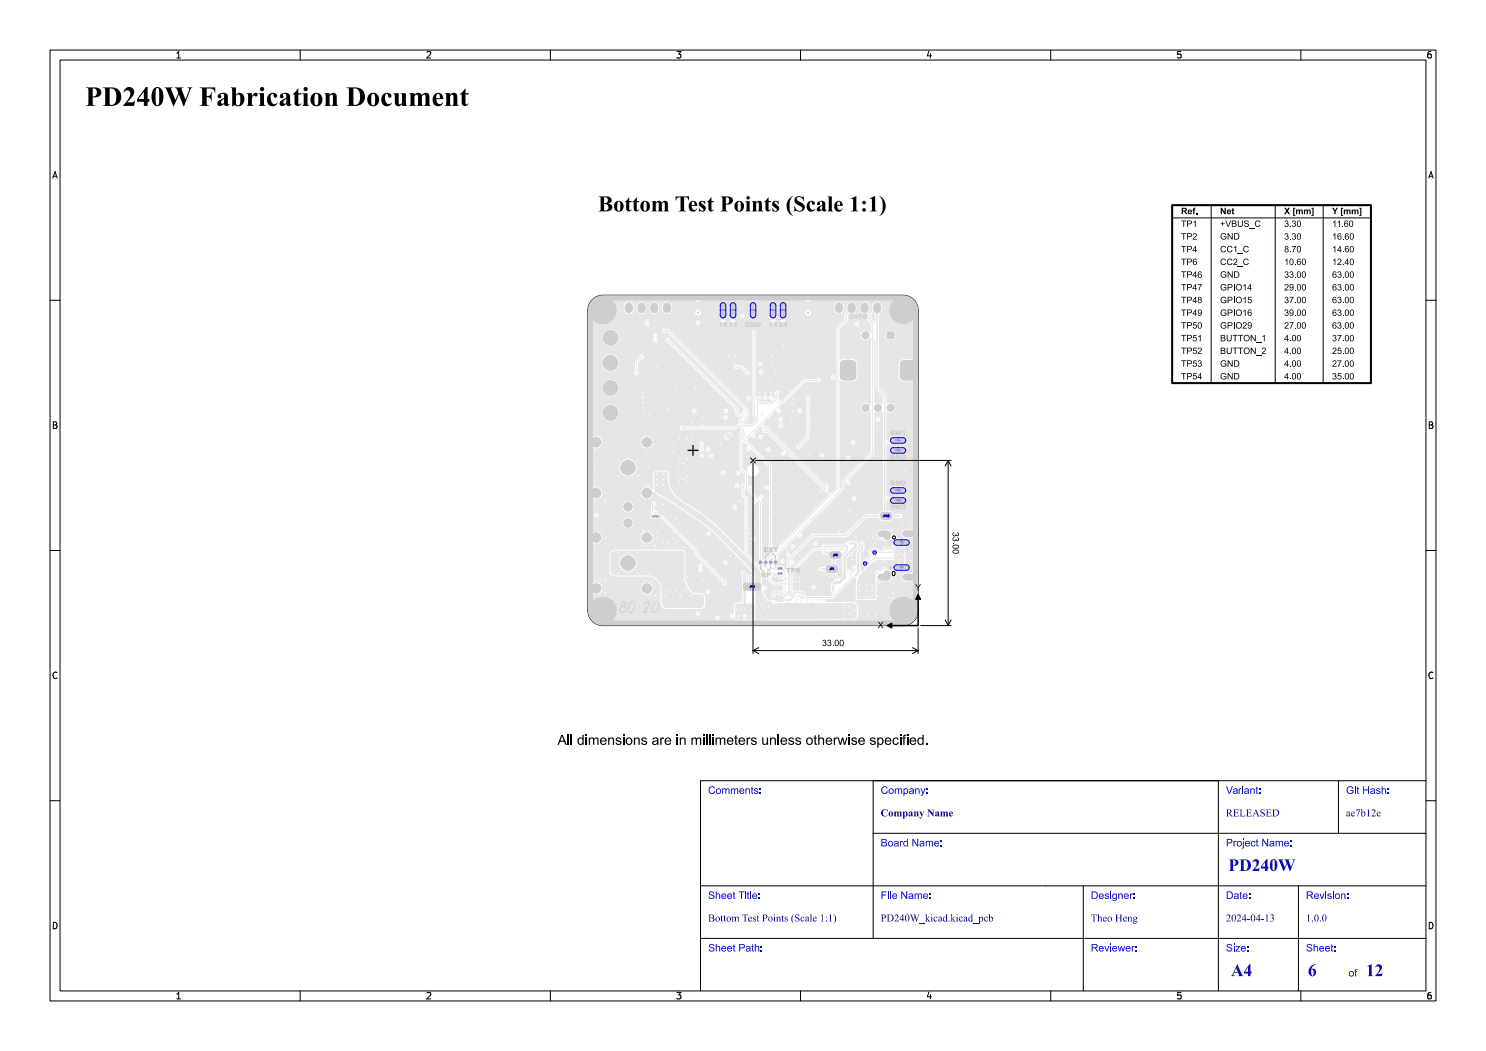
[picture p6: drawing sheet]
<svg xmlns="http://www.w3.org/2000/svg" width="297mm" height="210mm" viewBox="0 0 297 210" stroke-linecap="round" stroke-linejoin="round" font-family="sans-serif">
<defs><g id="words">
<text font-size="5.3" fill="#fff" x="17" y="21.5">PD240W Fabrication Document</text>
<text font-size="4.3" fill="#fff" x="109.5" y="42.5">Bottom Test Points (Scale 1:1)</text>
<g font-size="3.3" fill="#fff">
<text x="245.5" y="174.3">PD240W</text>
<text x="246" y="195.3">A4</text>
<text x="261.4" y="195.3">6</text>
<text x="273" y="195.3">12</text>
</g>
<g font-size="2" fill="#fff">
<text x="141.5" y="158.8">Comments:</text>
<text x="176" y="158.8">Company:</text>
<text x="245" y="158.8">Variant:</text>
<text x="269" y="158.8">Git Hash:</text>
<text x="176" y="163.3">Company Name</text>
<text x="245" y="163.3">RELEASED</text>
<text x="269" y="163.3">ae7b12e</text>
<text x="176" y="169.3">Board Name:</text>
<text x="245" y="169.3">Project Name:</text>
<text x="141.5" y="179.8">Sheet Title:</text>
<text x="176" y="179.8">File Name:</text>
<text x="218" y="179.8">Designer:</text>
<text x="245" y="179.8">Date:</text>
<text x="261" y="179.8">Revision:</text>
<text x="141.5" y="184.3">Bottom Test Points (Scale 1:1)</text>
<text x="176" y="184.3">PD240W_kicad.kicad_pcb</text>
<text x="218" y="184.3">Theo Heng</text>
<text x="245" y="184.3">2024-04-13</text>
<text x="261" y="184.3">1.0.0</text>
<text x="141.5" y="190.3">Sheet Path:</text>
<text x="218" y="190.3">Reviewer:</text>
<text x="245" y="190.3">Size:</text>
<text x="261" y="190.3">Sheet:</text>
<text x="269.5" y="195.3">of</text>
</g>
<g font-size="1.7" fill="#fff">
<text x="35" y="11.6">1</text>
<text x="85" y="11.6">2</text>
<text x="135" y="11.6">3</text>
<text x="185" y="11.6">4</text>
<text x="235" y="11.6">5</text>
<text x="285" y="11.6">6</text>
<text x="10.5" y="35.6">A</text>
<text x="285.5" y="35.6">A</text>
<text x="10.5" y="85.6">B</text>
<text x="285.5" y="85.6">B</text>
<text x="10.5" y="135.6">C</text>
<text x="285.5" y="135.6">C</text>
<text x="10.5" y="185.6">D</text>
<text x="285.5" y="185.6">D</text>
<text x="35" y="199.7">1</text>
<text x="85" y="199.7">2</text>
<text x="135" y="199.7">3</text>
<text x="185" y="199.7">4</text>
<text x="235" y="199.7">5</text>
<text x="285" y="199.7">6</text>
</g>
<g font-size=".5" fill="#fff">
<text x="176.5" y="103.3">JP10</text>
<text x="165.9" y="113.9">JP1</text>
<text x="166.6" y="111.1">JP2</text>
<text x="149.9" y="117.4">JP3</text>
</g>
</g></defs>
<g fill="none" stroke="#000" stroke-width=".2">
<path d="M118.6 59.7l1.2-.6 .7-.1h60a3 3 0 0 1 3 3v60a3 3 0 0 1-3 3h-60a3 3 0 0 1-3-3v-60a2.99 2.99 0 0 1 1.1-2.3zM178.5 114.2h.2l.2 .2-.1 .5-.2 .1-.3-.2z"/>
<circle cx="178.7" cy="107.4" r=".31"/>
</g>
<g fill="#e5e5e5">
<path d="M156.4 114.4l.2 .1v.2l-.2 .1z" fill-rule="evenodd"/>
<path d="M133 65.9l.2 .1v.2l-.2 .1z" fill-rule="evenodd"/>
<path d="M173.9 64.2l.3-.2v.2l-.1 .1z" fill-rule="evenodd"/>
<path d="M148.2 84.2l.2 .1v.2l-.2 .1z" fill-rule="evenodd"/>
<path d="M176.1 103l.3-.1v.4l-.3-.1z" fill-rule="evenodd"/>
<path d="M155.2 114.5l.2-.1v.4l-.2-.1z" fill-rule="evenodd"/>
<path d="M177.8 99.6v.2l-.1 .1-.2-.1z" fill-rule="evenodd"/>
<path d="M153.9 108.7h.2l.1 .2h-.4z" fill-rule="evenodd"/>
<path d="M173.9 110.1h.4l-.1 .2z" fill-rule="evenodd"/>
<path d="M155.2 113.5l.2-.1v.4l-.2-.1z" fill-rule="evenodd"/>
<path d="M160.3 118.7l.2-.2 .1 .1-.2 .2z" fill-rule="evenodd"/>
<path d="M156.9 115.5l.2-.1 .1 .2-.3 .1z" fill-rule="evenodd"/>
<path d="M130.5 100.8l.3 .1-.2 .2-.2-.2z" fill-rule="evenodd"/>
<path d="M175 62.4h.6l-.1 .4h-.3z" fill-rule="evenodd"/>
<path d="M164.9 97.6l.2 .1-.2 .2z" fill-rule="evenodd"/>
<path d="M156.7 114h.1v.2z" fill-rule="evenodd"/>
<path d="M170.5 113.7h.4l-.1 .2h-.2z" fill-rule="evenodd"/>
<path d="M130.8 102.5h.4l-.1 .2h-.2z" fill-rule="evenodd"/>
<path d="M152.9 112.9l.2 .1 .1 .3-.1 .1-.3-.1-.1-.2z" fill-rule="evenodd"/>
<path d="M155.4 114.8h.4l-.1 .2h-.2z" fill-rule="evenodd"/>
<path d="M163.1 75.9l.2-.1v.4l-.2-.1z" fill-rule="evenodd"/>
<path d="M130.9 102.8h.2l.1 .2h-.4z" fill-rule="evenodd"/>
<path d="M154.9 111.7h.2l.1 .2h-.4z" fill-rule="evenodd"/>
<path d="M178 110.3l.2-.1v.4z" fill-rule="evenodd"/>
<path d="M177.8 102.9l.3 .1v.2l-.3 .1z" fill-rule="evenodd"/>
<path d="M173.1 112.4l.2 .1v.2h-.2z" fill-rule="evenodd"/>
<path d="M128.1 71.3l.2 .3h-.2l-.1-.1z" fill-rule="evenodd"/>
<path d="M173.3 111.6l.2-.1 .2 .1-.2 .2z" fill-rule="evenodd"/>
<path d="M179.6 103l.1-.1v.4l-.1-.1z" fill-rule="evenodd"/>
<path d="M153.8 112.9h.4l-.1 .2h-.2z" fill-rule="evenodd"/>
<path d="M154.9 113.2h.2l.1 .2h-.4z" fill-rule="evenodd"/>
<path d="M174.6 110.4l.2 .2-.2 .1-.1-.1z" fill-rule="evenodd"/>
<path d="M159.6 89.1l.2-.1 .1 .1v.2z" fill-rule="evenodd"/>
<path d="M149.6 117.5l.2-.1v.4l-.2-.1z" fill-rule="evenodd"/>
<path d="M130.3 102.8h.2l.1 .2h-.4z" fill-rule="evenodd"/>
<path d="M154.6 113.5l.2-.1v.4l-.2-.1z" fill-rule="evenodd"/>
<path d="M166.1 113.1h.4v.4h-.4z" fill-rule="evenodd"/>
<path d="M151.9 111.7h.2l.1 .2h-.4z" fill-rule="evenodd"/>
<path d="M177.8 88l.2-.1 .1 .3h-.3z" fill-rule="evenodd"/>
<path d="M169 63.6h.2l.1 .2h-.4z" fill-rule="evenodd"/>
<path d="M151.5 79.5l.2 .2-.1 .2-.2-.2z" fill-rule="evenodd"/>
<path d="M147.3 73.1l.2 .1v.2l-.2 .1z" fill-rule="evenodd"/>
<path d="M178 111.4l.2-.1v.4l-.2-.1z" fill-rule="evenodd"/>
<path d="M149.2 117.4h.3v.2h-.2z" fill-rule="evenodd"/>
<path d="M168.2 109.7l.2-.1-.1 .3h-.2z" fill-rule="evenodd"/>
<path d="M156.4 113.5l.1 .3-.1 .1-.3-.1z" fill-rule="evenodd"/>
<path d="M154.8 112.9h.4l-.1 .2h-.2z" fill-rule="evenodd"/>
<path d="M136.5 85.3l.2 .1v.2l-.2 .1z" fill-rule="evenodd"/>
<path d="M153.9 111.9l.3-.1 .1 .1-.1 .3z" fill-rule="evenodd"/>
<path d="M173.8 63.6h.2l.1 .2h-.4z" fill-rule="evenodd"/>
<path d="M127.1 74.1h.2l.1 .2h-.4z" fill-rule="evenodd"/>
<path d="M152.8 112.9h.4l-.1 .2h-.2z" fill-rule="evenodd"/>
<path d="M149.1 74.3l.1-.1 .2 .1-.2 .2z" fill-rule="evenodd"/>
<path d="M131.8 103l.2 .1v.2l-.2 .1z" fill-rule="evenodd"/>
<path d="M152.9 85.9l.3 .1v.1l-.2 .1z" fill-rule="evenodd"/>
<path d="M178.6 109.5l.1-.1v.4l-.1-.1z" fill-rule="evenodd"/>
<path d="M160.1 119l.2 .2-.1 .2-.2-.1z" fill-rule="evenodd"/>
<path d="M149.5 117.4h.4v.4h-.4z" fill-rule="evenodd"/>
<path d="M168.9 64l.2 .2-.2 .1-.1-.1z" fill-rule="evenodd"/>
<path d="M148.4 86l.2-.1 .1 .1-.2 .2z" fill-rule="evenodd"/>
<path d="M151.9 112.9h.3v.2h-.2z" fill-rule="evenodd"/>
<path d="M149.8 116.1h.5l.2 .4h-.7z" fill-rule="evenodd"/>
<path d="M150.5 66.7h.4l-.1 .2h-.2z" fill-rule="evenodd"/>
<path d="M173.5 61.9l.1 .3-.1 .2-.2-.1z" fill-rule="evenodd"/>
<path d="M133.5 68.3l.3-.3v.2l-.1 .1z" fill-rule="evenodd"/>
<path d="M155.2 113.4l.2 .1v.2l-.2 .1z" fill-rule="evenodd"/>
<path d="M152.9 111.9l.3-.1 .1 .1-.1 .3z" fill-rule="evenodd"/>
<path d="M149.5 116.6h.4v.4h-.4z" fill-rule="evenodd"/>
<path d="M169.5 61.9l.2 .4-.2 .1-.1-.2z" fill-rule="evenodd"/>
<path d="M154.5 118.7h.3v.1h-.4z" fill-rule="evenodd"/>
<path d="M144.6 116.3l.1-.1h.2l-.2 .3z" fill-rule="evenodd"/>
<path d="M156.7 116.6l.2-.1v.4l-.2-.1z" fill-rule="evenodd"/>
<path d="M152.9 85.3l.2 .2h-.2z" fill-rule="evenodd"/>
<path d="M166.1 113.9h.4v.4h-.4z" fill-rule="evenodd"/>
<path d="M157.2 119.7l.2 .1v.3h-.2z" fill-rule="evenodd"/>
<path d="M148 83.4h.2l-.2 .3-.1-.2z" fill-rule="evenodd"/>
<path d="M161.3 79.8h.4l-.1 .2h-.2z" fill-rule="evenodd"/>
<path d="M150.6 82.4h.2l.1 .2h-.4z" fill-rule="evenodd"/>
<path d="M154.2 111.6l.3 .1-.2 .2-.1-.1z" fill-rule="evenodd"/>
<path d="M164.9 109h.2v.4h-.2z" fill-rule="evenodd"/>
<path d="M164.8 97.1l.1 .1z" fill-rule="evenodd"/>
<path d="M167.7 110.7l.3 .1v.3h-.3z" fill-rule="evenodd"/>
<path d="M174.5 110.4l.2 .3-.2 .1-.2-.1z" fill-rule="evenodd"/>
<path d="M173.2 112.4l.2 .1v.2l-.2 .1z" fill-rule="evenodd"/>
<path d="M177.8 99.8h.3l-.1 .3-.2-.1z" fill-rule="evenodd"/>
<path d="M168.9 109.2l.3-.2 .1 .1-.3 .3z" fill-rule="evenodd"/>
<path d="M177.5 88.2l.2-.1 .1 .1v.2z" fill-rule="evenodd"/>
<path d="M148.3 97.2h.4l-.1 .2h-.2z" fill-rule="evenodd"/>
<path d="M145.1 87.3l.7-.7 .3 .3-.7 .7z" fill-rule="evenodd"/>
<path d="M166 113.1h.5v.4h-.5z" fill-rule="evenodd"/>
<path d="M166 113.9h.5v.4h-.5z" fill-rule="evenodd"/>
<path d="M149.4 116.6h.5v.4h-.5z" fill-rule="evenodd"/>
<path d="M149.4 117.4h.5v.4h-.5z" fill-rule="evenodd"/>
</g>
<g fill="#e5e5e5">
<circle cx="125.5" cy="93.4" r="1.5"/>
<circle cx="129.3" cy="98.5" r="1"/>
<circle cx="129.3" cy="88.4" r="1"/>
<circle cx="119.1" cy="98.5" r="1"/>
<circle cx="119.1" cy="88.4" r="1"/>
<circle cx="125.5" cy="101.3" r=".9"/>
<circle cx="125.5" cy="112.5" r="1.5"/>
<circle cx="129.3" cy="117.6" r="1"/>
<circle cx="129.3" cy="107.4" r="1"/>
<circle cx="119.1" cy="117.6" r="1"/>
<circle cx="119.1" cy="107.4" r="1"/>
</g>
<path d="M125.7 61.2v.5M128.2 61.2v.5M130.8 61.2v.5M133.3 61.3v.4" fill="none" stroke="#e5e5e5" stroke-width="1.5"/>
<g fill="#e5e5e5">
<circle cx="182.5" cy="122" r=".4"/>
<circle cx="181.9" cy="120.6" r=".4"/>
<circle cx="181.9" cy="123.4" r=".4"/>
<circle cx="180.5" cy="120" r=".4"/>
<circle cx="180.5" cy="122" r="2.7"/>
<circle cx="180.5" cy="124" r=".4"/>
<circle cx="179.1" cy="120.6" r=".4"/>
<circle cx="179.1" cy="123.4" r=".4"/>
<circle cx="178.5" cy="122" r=".4"/>
</g>
<path d="M176 106.7h1.3M176 115.3h1.3M177.3 106.9v.3M177.3 114.7v.6M181.1 106.7h1.3M181.1 115.3h1.3" fill="none" stroke="#e5e5e5" stroke-width="1.3"/>
<g fill="#e5e5e5">
<circle cx="182.5" cy="62" r=".4"/>
<circle cx="181.9" cy="60.6" r=".4"/>
<circle cx="181.9" cy="63.4" r=".4"/>
<circle cx="180.5" cy="60" r=".4"/>
<circle cx="180.5" cy="62" r="2.7"/>
<circle cx="180.5" cy="64" r=".4"/>
<circle cx="179.1" cy="60.6" r=".4"/>
<circle cx="179.1" cy="63.4" r=".4"/>
<circle cx="178.5" cy="62" r=".4"/>
<circle cx="122.5" cy="62" r=".4"/>
<circle cx="121.9" cy="60.6" r=".4"/>
<circle cx="121.9" cy="63.4" r=".4"/>
<circle cx="120.5" cy="60" r=".4"/>
<circle cx="120.5" cy="62" r="2.7"/>
<circle cx="120.5" cy="64" r=".4"/>
<circle cx="119.1" cy="60.6" r=".4"/>
<circle cx="119.1" cy="63.4" r=".4"/>
<circle cx="118.5" cy="62" r=".4"/>
</g>
<path d="M167.7 61.2v.5M170.2 61.2v.5M172.8 61.2v.5M175.3 61.3v.4" fill="none" stroke="#e5e5e5" stroke-width="1.5"/>
<g fill="#e5e5e5">
<circle cx="125.5" cy="104.5" r=".9"/>
<circle cx="173" cy="67" r=".75"/>
<circle cx="178" cy="81.5" r=".75"/>
<circle cx="173" cy="81.5" r=".75"/>
<circle cx="175.5" cy="81.5" r=".75"/>
<circle cx="122" cy="67.5" r="1.5"/>
<circle cx="122" cy="72.5" r="1.5"/>
<circle cx="122.5" cy="122" r=".4"/>
<circle cx="121.9" cy="120.6" r=".4"/>
<circle cx="121.9" cy="123.4" r=".4"/>
<circle cx="120.5" cy="120" r=".4"/>
<circle cx="120.5" cy="122" r="2.7"/>
<circle cx="120.5" cy="124" r=".4"/>
<circle cx="119.1" cy="120.6" r=".4"/>
<circle cx="119.1" cy="123.4" r=".4"/>
<circle cx="118.5" cy="122" r=".4"/>
<circle cx="122" cy="77.5" r="1.5"/>
<circle cx="122" cy="82.5" r="1.5"/>
</g>
<g fill="#e5e5e5">
<path d="M177.4 66.3h1l.3 .1 .1 1-.2 .3h-1l-.3-.1v-1z" fill-rule="evenodd"/>
<path d="M180.1 72.3l.6-.3h1.8l.4 .3 .2 .5v2.4l-.3 .6-.5 .2h-1.6l-.6-.3-.2-.5v-2.4z" fill-rule="evenodd"/>
<path d="M168.1 72.3l.6-.3h1.8l.4 .3 .2 .5v2.4l-.3 .6-.5 .2h-1.6l-.6-.3-.2-.5v-2.4z" fill-rule="evenodd"/>
</g>
<path d="M179.2 108.4h2" fill="none" stroke="#e5e5e5" stroke-width="1"/>
<g fill="#e5e5e5">
<path d="M167.1 110.2h.7l.3 .3v.7l-.3 .4-.7 .1z" fill-rule="evenodd"/>
<path d="M165.9 110.4l.4-.2h.5v1.5h-.5l-.4-.2-.1-.3z" fill-rule="evenodd"/>
<path d="M165.2 113.1l.4-.2h.5v1.5h-.5l-.4-.2-.1-.3z" fill-rule="evenodd"/>
<path d="M166.4 112.9l.7 .1 .3 .2v.8l-.3 .4h-.7z" fill-rule="evenodd"/>
</g>
<g fill="#e5e5e5">
<circle cx="145.2" cy="87.5" r=".25"/>
<circle cx="146" cy="86.7" r=".25"/>
</g>
<path d="M156.5 61v2" fill="none" stroke="#e5e5e5" stroke-width="1"/>
<g fill="#e5e5e5">
<path d="M176.1 102.5l.9-.2v1.6l-.6-.1-.3-.1-.1-.9z" fill-rule="evenodd"/>
<path d="M177.3 102.3l.6 .1 .3 .3v.7l-.3 .4-.6 .1z" fill-rule="evenodd"/>
</g>
<path d="M179.2 113.4h2" fill="none" stroke="#e5e5e5" stroke-width="1"/>
<g fill="#e5e5e5">
<path d="M154.8 111.9h.4v.4h-.4z" fill-rule="evenodd"/>
<path d="M154.8 112.5h.4v.4h-.4z" fill-rule="evenodd"/>
</g>
<path d="M178.5 98h2" fill="none" stroke="#e5e5e5" stroke-width="1"/>
<circle cx="174.8" cy="110.4" r=".35" fill="#e5e5e5"/>
<g fill="#e5e5e5">
<path d="M155.4 114.4h.4v.4h-.4z" fill-rule="evenodd"/>
<path d="M156 114.4h.4v.4h-.4z" fill-rule="evenodd"/>
<path d="M155.4 113.4h.4v.4h-.4z" fill-rule="evenodd"/>
<path d="M156 113.4h.4v.4h-.4z" fill-rule="evenodd"/>
<path d="M151.8 112.5h.4v.4h-.4z" fill-rule="evenodd"/>
<path d="M151.8 111.9h.4v.4h-.4z" fill-rule="evenodd"/>
<path d="M153.8 112.5h.4v.4h-.4z" fill-rule="evenodd"/>
<path d="M153.8 111.9h.4v.4h-.4z" fill-rule="evenodd"/>
</g>
<path d="M178.5 100h2" fill="none" stroke="#e5e5e5" stroke-width="1"/>
<g fill="#e5e5e5">
<path d="M148.6 116.6l.3-.1 .7-.1v1.6l-.7-.1-.3-.1-.1-.3z" fill-rule="evenodd"/>
<path d="M149.8 116.4h1v1.6h-1z" fill-rule="evenodd"/>
<path d="M151.1 116.4l.7 .1 .3 .3v.7l-.3 .4-.7 .1z" fill-rule="evenodd"/>
<path d="M152.8 111.9h.4v.4h-.4z" fill-rule="evenodd"/>
<path d="M152.8 112.5h.4v.4h-.4z" fill-rule="evenodd"/>
</g>
<path d="M146.5 61v2M150.5 61v2M178.5 88h2" fill="none" stroke="#e5e5e5" stroke-width="1"/>
<circle cx="172.9" cy="112.6" r=".35" fill="#e5e5e5"/>
<path d="M144.5 61v2M154.5 61v2M178.5 90h2" fill="none" stroke="#e5e5e5" stroke-width="1"/>
<g fill="#e5e5e5">
<path d="M131.4 103h.4v.4h-.4z" fill-rule="evenodd"/>
<path d="M130.8 103h.4v.4h-.4z" fill-rule="evenodd"/>
<path d="M130.2 103h.4v.4h-.4z" fill-rule="evenodd"/>
</g>
<g fill="#e5e5e5">
<circle cx="155.7" cy="82.2" r=".25"/>
<circle cx="145.1" cy="82.1" r=".25"/>
<circle cx="156" cy="85" r=".25"/>
<circle cx="159.8" cy="82.1" r=".25"/>
<circle cx="157" cy="119.9" r=".25"/>
<circle cx="160.6" cy="118.8" r=".25"/>
<circle cx="159.2" cy="120" r=".25"/>
<circle cx="153.2" cy="97.5" r=".25"/>
<circle cx="169.6" cy="114.1" r=".25"/>
<circle cx="147.3" cy="97" r=".25"/>
<circle cx="161.2" cy="120" r=".25"/>
<circle cx="157.4" cy="110.8" r=".25"/>
<circle cx="150" cy="97.5" r=".25"/>
<circle cx="150.6" cy="107.7" r=".25"/>
<circle cx="159.9" cy="107" r=".25"/>
<circle cx="179.9" cy="103.1" r=".25"/>
<circle cx="146.9" cy="101.3" r=".25"/>
<circle cx="154.7" cy="120.3" r=".25"/>
<circle cx="160.2" cy="120" r=".25"/>
<circle cx="153.9" cy="115.1" r=".25"/>
<circle cx="152.9" cy="79.5" r=".25"/>
<circle cx="149.7" cy="79.6" r=".25"/>
<circle cx="145" cy="112.4" r=".25"/>
<circle cx="169.5" cy="96.5" r=".25"/>
<circle cx="154.1" cy="79.5" r=".25"/>
<circle cx="141.6" cy="106.6" r=".25"/>
<circle cx="171.2" cy="64.7" r=".25"/>
<circle cx="164.5" cy="120" r=".25"/>
<circle cx="140.3" cy="91" r=".25"/>
<circle cx="142.1" cy="91.1" r=".25"/>
<circle cx="119.2" cy="103" r=".25"/>
<circle cx="129.3" cy="64.6" r=".25"/>
<circle cx="143.4" cy="123.5" r=".25"/>
<circle cx="166.5" cy="75.4" r=".25"/>
<circle cx="163.5" cy="120" r=".25"/>
<circle cx="152" cy="72.7" r=".25"/>
<circle cx="175.5" cy="83.8" r=".25"/>
<circle cx="141.5" cy="89.8" r=".25"/>
<circle cx="156" cy="83.8" r=".25"/>
<circle cx="152.1" cy="74.4" r=".25"/>
<circle cx="148.4" cy="63.1" r=".25"/>
<circle cx="155.6" cy="80.3" r=".25"/>
<circle cx="131" cy="67" r=".25"/>
<circle cx="140.3" cy="89.8" r=".25"/>
<circle cx="162.5" cy="120" r=".25"/>
<circle cx="140.2" cy="88.7" r=".25"/>
<circle cx="156.5" cy="90.6" r=".25"/>
<circle cx="164.2" cy="91" r=".25"/>
<circle cx="139.5" cy="64.5" r=".25"/>
<circle cx="169.5" cy="91.5" r=".25"/>
<circle cx="149.5" cy="89.7" r=".25"/>
<circle cx="131" cy="68" r=".25"/>
<circle cx="145" cy="83.4" r=".25"/>
<circle cx="153.5" cy="89.8" r=".25"/>
<circle cx="128.3" cy="71.3" r=".25"/>
<circle cx="127.2" cy="74.5" r=".25"/>
<circle cx="171" cy="108.5" r=".25"/>
<circle cx="169.7" cy="108.5" r=".25"/>
<circle cx="166.5" cy="118.1" r=".25"/>
<circle cx="166.5" cy="116.9" r=".25"/>
<circle cx="123.5" cy="110.5" r=".25"/>
<circle cx="127.5" cy="114.5" r=".25"/>
<circle cx="129.5" cy="112.5" r=".25"/>
<circle cx="127.5" cy="110.5" r=".25"/>
<circle cx="127.5" cy="112.5" r=".25"/>
<circle cx="129.5" cy="110.5" r=".25"/>
<circle cx="125.5" cy="114.5" r=".25"/>
<circle cx="135.2" cy="118.1" r=".25"/>
<circle cx="133.7" cy="118.1" r=".25"/>
<circle cx="138" cy="119" r=".25"/>
<circle cx="123.5" cy="112.5" r=".25"/>
<circle cx="133" cy="119" r=".25"/>
<circle cx="137" cy="118.1" r=".25"/>
<circle cx="129.5" cy="114.5" r=".25"/>
<circle cx="134.5" cy="119" r=".25"/>
<circle cx="125.5" cy="110.5" r=".25"/>
<circle cx="136" cy="119" r=".25"/>
<circle cx="123.5" cy="114.5" r=".25"/>
<circle cx="152.5" cy="121.9" r=".25"/>
<circle cx="153.2" cy="120.1" r=".25"/>
<circle cx="151.5" cy="122.7" r=".25"/>
<circle cx="132.6" cy="94.7" r=".25"/>
<circle cx="153.5" cy="122.7" r=".25"/>
<circle cx="131.3" cy="95.8" r=".25"/>
<circle cx="132.6" cy="96.9" r=".25"/>
<circle cx="152.5" cy="119.1" r=".25"/>
<circle cx="131.3" cy="94.7" r=".25"/>
<circle cx="168.7" cy="122" r=".25"/>
<circle cx="170.7" cy="123.4" r=".25"/>
<circle cx="151.6" cy="119.8" r=".25"/>
<circle cx="168.7" cy="123.4" r=".25"/>
<circle cx="151.3" cy="121.3" r=".25"/>
<circle cx="131.3" cy="96.9" r=".25"/>
<circle cx="170.7" cy="120.7" r=".25"/>
<circle cx="132.6" cy="95.8" r=".25"/>
<circle cx="152.4" cy="123.4" r=".25"/>
<circle cx="153.6" cy="121.3" r=".25"/>
<circle cx="152.3" cy="120.8" r=".25"/>
<circle cx="170.9" cy="115.1" r=".25"/>
<circle cx="172.3" cy="108.6" r=".25"/>
<circle cx="169.7" cy="121.2" r=".25"/>
<circle cx="168.7" cy="120.7" r=".25"/>
<circle cx="170.7" cy="122" r=".25"/>
<circle cx="169.7" cy="122.7" r=".25"/>
<circle cx="158.6" cy="82.3" r=".25"/>
<circle cx="163.4" cy="100.3" r=".25"/>
<circle cx="170.3" cy="111.8" r=".25"/>
<circle cx="151.6" cy="86.2" r=".25"/>
<circle cx="171.6" cy="65.3" r=".25"/>
<circle cx="174.8" cy="108.6" r=".25"/>
<circle cx="136.5" cy="92.5" r=".25"/>
<circle cx="176.3" cy="121" r=".25"/>
<circle cx="158.6" cy="79.7" r=".25"/>
<circle cx="178.5" cy="119.5" r=".25"/>
<circle cx="176.5" cy="123" r=".25"/>
<circle cx="158.9" cy="116.2" r=".25"/>
<circle cx="135.1" cy="103.7" r=".25"/>
<circle cx="168" cy="113" r=".25"/>
<circle cx="179.7" cy="114.7" r=".25"/>
<circle cx="149.8" cy="105.6" r=".25"/>
<circle cx="134.3" cy="109.2" r=".25"/>
<circle cx="148.4" cy="60" r=".25"/>
<circle cx="152.9" cy="78.5" r=".25"/>
<circle cx="176.1" cy="107.8" r=".25"/>
<circle cx="166.7" cy="124.3" r=".25"/>
<circle cx="128.5" cy="78.5" r=".25"/>
<circle cx="120" cy="116" r=".25"/>
<circle cx="151.7" cy="78.5" r=".25"/>
<circle cx="127.5" cy="95" r=".25"/>
<circle cx="155" cy="115.2" r=".25"/>
<circle cx="134.5" cy="89" r=".25"/>
<circle cx="129.5" cy="97" r=".25"/>
<circle cx="169.7" cy="102.1" r=".25"/>
<circle cx="146" cy="86.7" r=".25"/>
<circle cx="174.5" cy="106.5" r=".25"/>
<circle cx="180.2" cy="108.4" r=".25"/>
<circle cx="157.6" cy="73.6" r=".25"/>
<circle cx="134.5" cy="90.2" r=".25"/>
<circle cx="140.5" cy="115.9" r=".25"/>
<circle cx="121" cy="116" r=".25"/>
<circle cx="135.7" cy="95.3" r=".25"/>
<circle cx="165.1" cy="96.5" r=".25"/>
<circle cx="178.2" cy="105.9" r=".25"/>
<circle cx="141.8" cy="80.3" r=".25"/>
<circle cx="128.5" cy="82.5" r=".25"/>
<circle cx="149.8" cy="106.7" r=".25"/>
<circle cx="157" cy="124.3" r=".25"/>
<circle cx="127.5" cy="107.5" r=".25"/>
<circle cx="176.8" cy="108.2" r=".25"/>
<circle cx="170.3" cy="111" r=".25"/>
<circle cx="149.7" cy="107.6" r=".25"/>
<circle cx="140.5" cy="84.9" r=".25"/>
<circle cx="135.8" cy="96.2" r=".25"/>
<circle cx="127.5" cy="90" r=".25"/>
<circle cx="173.5" cy="123" r=".25"/>
<circle cx="149.4" cy="83.9" r=".25"/>
<circle cx="165.6" cy="98.6" r=".25"/>
<circle cx="144" cy="88.6" r=".25"/>
<circle cx="132.7" cy="124.2" r=".25"/>
<circle cx="125.5" cy="91.5" r=".25"/>
<circle cx="164.1" cy="98.1" r=".25"/>
<circle cx="155" cy="109.2" r=".25"/>
<circle cx="137.3" cy="91.7" r=".25"/>
<circle cx="138" cy="124.2" r=".25"/>
<circle cx="121" cy="93.5" r=".25"/>
<circle cx="154.8" cy="104.5" r=".25"/>
<circle cx="131.4" cy="106.3" r=".25"/>
<circle cx="133.5" cy="108.5" r=".25"/>
<circle cx="179.5" cy="106" r=".25"/>
<circle cx="123.5" cy="90" r=".25"/>
<circle cx="123.5" cy="98.5" r=".25"/>
<circle cx="167.9" cy="100.5" r=".25"/>
<circle cx="137.3" cy="87.7" r=".25"/>
<circle cx="128.5" cy="79.5" r=".25"/>
<circle cx="121" cy="107.5" r=".25"/>
<circle cx="119" cy="100" r=".25"/>
<circle cx="132.5" cy="100.8" r=".25"/>
<circle cx="159.8" cy="115.4" r=".25"/>
<circle cx="157.8" cy="78.1" r=".25"/>
<circle cx="175" cy="123" r=".25"/>
<circle cx="146" cy="111" r=".25"/>
<circle cx="134.1" cy="100.6" r=".25"/>
<circle cx="139.5" cy="123.5" r=".25"/>
<circle cx="141.8" cy="78.4" r=".25"/>
<circle cx="127.5" cy="97" r=".25"/>
<circle cx="127.5" cy="119" r=".25"/>
<circle cx="128.5" cy="77.5" r=".25"/>
<circle cx="127.5" cy="100" r=".25"/>
<circle cx="154.1" cy="78.5" r=".25"/>
<circle cx="163.5" cy="85.6" r=".25"/>
<circle cx="135.8" cy="87.7" r=".25"/>
<circle cx="161.1" cy="112.8" r=".25"/>
<circle cx="121" cy="98.5" r=".25"/>
<circle cx="129" cy="116" r=".25"/>
<circle cx="139" cy="77.5" r=".25"/>
<circle cx="147" cy="111.5" r=".25"/>
<circle cx="150.6" cy="83.7" r=".25"/>
<circle cx="128.5" cy="109" r=".25"/>
<circle cx="175.7" cy="116.5" r=".25"/>
<circle cx="171" cy="107.3" r=".25"/>
<circle cx="182.5" cy="116.7" r=".25"/>
<circle cx="163.5" cy="89.1" r=".25"/>
<circle cx="129.5" cy="65.3" r=".25"/>
<circle cx="130.5" cy="116" r=".25"/>
<circle cx="129.8" cy="82.9" r=".25"/>
<circle cx="171.2" cy="103" r=".25"/>
<circle cx="127.5" cy="116" r=".25"/>
<circle cx="132.5" cy="108.5" r=".25"/>
<circle cx="171.5" cy="64" r=".25"/>
<circle cx="127.5" cy="117.5" r=".25"/>
<circle cx="165.8" cy="101.1" r=".25"/>
<circle cx="175.5" cy="119.1" r=".25"/>
<circle cx="134.8" cy="124.2" r=".25"/>
<circle cx="137.3" cy="96.2" r=".25"/>
<circle cx="135.3" cy="108.2" r=".25"/>
<circle cx="135.7" cy="93.2" r=".25"/>
<circle cx="131.4" cy="107.5" r=".25"/>
<circle cx="151.2" cy="60" r=".25"/>
<circle cx="159.8" cy="116.2" r=".25"/>
<circle cx="161.8" cy="124.3" r=".25"/>
<circle cx="175.5" cy="96.5" r=".25"/>
<circle cx="167.8" cy="106.2" r=".25"/>
<circle cx="127.5" cy="88.5" r=".25"/>
<circle cx="162.1" cy="84.7" r=".25"/>
<circle cx="119" cy="116" r=".25"/>
<circle cx="182" cy="112" r=".25"/>
<circle cx="121" cy="117.5" r=".25"/>
<circle cx="131" cy="119" r=".25"/>
<circle cx="143.9" cy="83.4" r=".25"/>
<circle cx="161.8" cy="90.9" r=".25"/>
<circle cx="159.9" cy="111" r=".25"/>
<circle cx="157.4" cy="109.9" r=".25"/>
<circle cx="175.3" cy="114.4" r=".25"/>
<circle cx="155.6" cy="111.5" r=".25"/>
<circle cx="180.9" cy="94" r=".25"/>
<circle cx="144.5" cy="69" r=".25"/>
<circle cx="121" cy="88.5" r=".25"/>
<circle cx="147.9" cy="100.2" r=".25"/>
<circle cx="131" cy="117.5" r=".25"/>
<circle cx="154.3" cy="71.2" r=".25"/>
<circle cx="172" cy="123" r=".25"/>
<circle cx="182" cy="105" r=".25"/>
<circle cx="128.5" cy="80.5" r=".25"/>
<circle cx="129.5" cy="93.5" r=".25"/>
<circle cx="176.9" cy="117.9" r=".25"/>
<circle cx="138.4" cy="84.6" r=".25"/>
<circle cx="128.5" cy="81.5" r=".25"/>
<circle cx="182" cy="110" r=".25"/>
<circle cx="123.5" cy="92" r=".25"/>
<circle cx="136.6" cy="109.3" r=".25"/>
<circle cx="131.3" cy="73.2" r=".25"/>
<circle cx="127.5" cy="98.5" r=".25"/>
<circle cx="175.5" cy="85.1" r=".25"/>
<circle cx="158.2" cy="84.7" r=".25"/>
<circle cx="172.3" cy="106.4" r=".25"/>
<circle cx="146" cy="114.6" r=".25"/>
<circle cx="119" cy="93.5" r=".25"/>
<circle cx="172.2" cy="113.8" r=".25"/>
<circle cx="178.5" cy="118.5" r=".25"/>
<circle cx="137.4" cy="115.3" r=".25"/>
<circle cx="145" cy="115.5" r=".25"/>
<circle cx="142.9" cy="82.1" r=".25"/>
<circle cx="163.5" cy="124.3" r=".25"/>
<circle cx="121" cy="109.5" r=".25"/>
<circle cx="180.5" cy="105" r=".25"/>
<circle cx="182.5" cy="118.5" r=".25"/>
<circle cx="163.5" cy="72.3" r=".25"/>
<circle cx="150.8" cy="105.4" r=".25"/>
<circle cx="158.6" cy="124.3" r=".25"/>
<circle cx="148.1" cy="107.9" r=".25"/>
<circle cx="128.5" cy="106" r=".25"/>
<circle cx="160.7" cy="116.3" r=".25"/>
<circle cx="137.3" cy="95.2" r=".25"/>
<circle cx="164.5" cy="102.5" r=".25"/>
<circle cx="159.8" cy="117.2" r=".25"/>
<circle cx="135.8" cy="91.7" r=".25"/>
<circle cx="119" cy="105.5" r=".25"/>
<circle cx="144.8" cy="86.9" r=".25"/>
<circle cx="119" cy="97" r=".25"/>
<circle cx="135" cy="77.5" r=".25"/>
<circle cx="154.5" cy="91.1" r=".25"/>
<circle cx="145.6" cy="71.2" r=".25"/>
<circle cx="169.5" cy="86" r=".25"/>
<circle cx="176.8" cy="113.8" r=".25"/>
<circle cx="131.7" cy="99.5" r=".25"/>
<circle cx="160.2" cy="124.3" r=".25"/>
<circle cx="121" cy="118.5" r=".25"/>
<circle cx="154.3" cy="72.6" r=".25"/>
<circle cx="129.5" cy="90" r=".25"/>
<circle cx="149.5" cy="91.3" r=".25"/>
<circle cx="177.5" cy="119.5" r=".25"/>
<circle cx="174.4" cy="107.4" r=".25"/>
<circle cx="151.2" cy="109.8" r=".25"/>
<circle cx="180.9" cy="96.8" r=".25"/>
<circle cx="155" cy="74.5" r=".25"/>
<circle cx="156.6" cy="69" r=".25"/>
<circle cx="139.3" cy="109.3" r=".25"/>
<circle cx="150.3" cy="101.8" r=".25"/>
<circle cx="134.6" cy="106.4" r=".25"/>
<circle cx="136" cy="124.2" r=".25"/>
<circle cx="178.5" cy="117.5" r=".25"/>
<circle cx="178.5" cy="116.5" r=".25"/>
<circle cx="129.5" cy="63.9" r=".25"/>
<circle cx="175.5" cy="91.2" r=".25"/>
<circle cx="123.5" cy="93.5" r=".25"/>
<circle cx="138.4" cy="86.4" r=".25"/>
<circle cx="137.2" cy="93.2" r=".25"/>
<circle cx="165.1" cy="124.3" r=".25"/>
<circle cx="140.5" cy="83.5" r=".25"/>
<circle cx="153.8" cy="75.8" r=".25"/>
<circle cx="181" cy="91.3" r=".25"/>
<circle cx="119" cy="90" r=".25"/>
<circle cx="173.3" cy="107.4" r=".25"/>
<circle cx="132.3" cy="104.6" r=".25"/>
<circle cx="129.5" cy="119" r=".25"/>
<circle cx="158.6" cy="80.7" r=".25"/>
<circle cx="167.9" cy="102.3" r=".25"/>
<circle cx="143.5" cy="109.5" r=".25"/>
<circle cx="121" cy="97" r=".25"/>
<circle cx="136.5" cy="95.7" r=".25"/>
<circle cx="147" cy="71.2" r=".25"/>
<circle cx="143.4" cy="76.9" r=".25"/>
<circle cx="134.6" cy="107.5" r=".25"/>
<circle cx="130" cy="76" r=".25"/>
<circle cx="128.5" cy="76.5" r=".25"/>
<circle cx="125.5" cy="95.5" r=".25"/>
<circle cx="127.5" cy="93.5" r=".25"/>
<circle cx="119" cy="109.5" r=".25"/>
<circle cx="127.5" cy="92" r=".25"/>
<circle cx="133.5" cy="81.7" r=".25"/>
<circle cx="139.5" cy="98.3" r=".25"/>
<circle cx="150.4" cy="111.2" r=".25"/>
<circle cx="155.8" cy="118.9" r=".25"/>
<circle cx="165.8" cy="115.2" r=".25"/>
<circle cx="154.8" cy="102.4" r=".25"/>
<circle cx="121" cy="90" r=".25"/>
<circle cx="153.1" cy="100" r=".25"/>
<circle cx="164.7" cy="114.7" r=".25"/>
<circle cx="158.3" cy="83.7" r=".25"/>
<circle cx="175.3" cy="107.8" r=".25"/>
<circle cx="130" cy="74.5" r=".25"/>
<circle cx="121" cy="100" r=".25"/>
<circle cx="149.7" cy="77.4" r=".25"/>
<circle cx="123.5" cy="95" r=".25"/>
<circle cx="179" cy="108.4" r=".25"/>
<circle cx="131" cy="109" r=".25"/>
<circle cx="157.2" cy="76.2" r=".25"/>
<circle cx="154.6" cy="119" r=".25"/>
<circle cx="176.8" cy="109.8" r=".25"/>
<circle cx="176.8" cy="112.2" r=".25"/>
<circle cx="171.8" cy="118.1" r=".25"/>
<circle cx="175.2" cy="112.4" r=".25"/>
<circle cx="179.7" cy="111.9" r=".25"/>
<circle cx="180.4" cy="110.9" r=".25"/>
<circle cx="180.3" cy="112.9" r=".25"/>
<circle cx="178.9" cy="109.6" r=".25"/>
<circle cx="171.8" cy="119.2" r=".25"/>
<circle cx="180.4" cy="109.6" r=".25"/>
<circle cx="173.1" cy="118.1" r=".25"/>
<circle cx="179.1" cy="110.9" r=".25"/>
<circle cx="174.3" cy="118.1" r=".25"/>
<circle cx="179.7" cy="110" r=".25"/>
<circle cx="173.1" cy="117" r=".25"/>
<circle cx="174.3" cy="117" r=".25"/>
<circle cx="171.8" cy="117" r=".25"/>
<circle cx="179.1" cy="112.9" r=".25"/>
<circle cx="173.1" cy="119.2" r=".25"/>
<circle cx="173.7" cy="116" r=".25"/>
<circle cx="174.3" cy="119.2" r=".25"/>
<circle cx="168.9" cy="109" r=".25"/>
<circle cx="164.7" cy="109.2" r=".25"/>
<circle cx="164.1" cy="113.7" r=".25"/>
<circle cx="164.7" cy="110.4" r=".25"/>
<circle cx="167.3" cy="115.6" r=".25"/>
<circle cx="150.1" cy="121.8" r=".25"/>
<circle cx="150" cy="115.3" r=".25"/>
<circle cx="148.8" cy="121.8" r=".25"/>
<circle cx="148" cy="121.8" r=".25"/>
<circle cx="147.6" cy="123.1" r=".25"/>
<circle cx="147.2" cy="121.8" r=".25"/>
<circle cx="150" cy="116" r=".25"/>
<circle cx="150.2" cy="123.1" r=".25"/>
<circle cx="148.5" cy="114.5" r=".25"/>
<circle cx="136.3" cy="85.5" r=".25"/>
<circle cx="151.7" cy="79.5" r=".25"/>
<circle cx="141.5" cy="118.2" r=".25"/>
<circle cx="155.3" cy="78.5" r=".25"/>
<circle cx="152.2" cy="80.6" r=".25"/>
<circle cx="163.5" cy="76" r=".25"/>
<circle cx="149.1" cy="87.5" r=".25"/>
<circle cx="152.1" cy="87.3" r=".25"/>
<circle cx="150.5" cy="87.1" r=".25"/>
<circle cx="177.5" cy="88.4" r=".25"/>
<circle cx="170.5" cy="88.4" r=".25"/>
<circle cx="177.5" cy="99.6" r=".25"/>
<circle cx="170.7" cy="99.6" r=".25"/>
<circle cx="130.7" cy="100.7" r=".25"/>
<circle cx="169.1" cy="64" r=".25"/>
<circle cx="173.9" cy="64" r=".25"/>
<circle cx="173.9" cy="110.3" r=".25"/>
<circle cx="178.4" cy="110.4" r=".25"/>
<circle cx="172.9" cy="112.6" r=".25"/>
<circle cx="178.4" cy="111.5" r=".25"/>
<circle cx="173.3" cy="111.8" r=".25"/>
<circle cx="174.8" cy="110.4" r=".25"/>
<circle cx="147.1" cy="73.3" r=".25"/>
<circle cx="149.4" cy="74.5" r=".25"/>
<circle cx="157.1" cy="115.8" r=".25"/>
<circle cx="158.4" cy="112.4" r=".25"/>
<circle cx="156.3" cy="115.3" r=".25"/>
<circle cx="155" cy="113.6" r=".25"/>
<circle cx="158.4" cy="109.2" r=".25"/>
<circle cx="157" cy="114.1" r=".25"/>
<circle cx="146.5" cy="64" r=".25"/>
<circle cx="154" cy="109.1" r=".25"/>
<circle cx="148.4" cy="85.8" r=".25"/>
<circle cx="154.4" cy="111.5" r=".25"/>
<circle cx="154.5" cy="64" r=".25"/>
<circle cx="148.2" cy="86.6" r=".25"/>
<circle cx="144.9" cy="116.5" r=".25"/>
<circle cx="162.6" cy="117.3" r=".25"/>
<circle cx="131" cy="102.3" r=".25"/>
<circle cx="139.5" cy="122.6" r=".25"/>
<circle cx="145.3" cy="87.5" r=".25"/>
<circle cx="152.9" cy="117.5" r=".25"/>
<circle cx="146.3" cy="123.1" r=".25"/>
<circle cx="148.9" cy="123.1" r=".25"/>
<circle cx="170.7" cy="113.5" r=".25"/>
<circle cx="162.9" cy="108.6" r=".25"/>
<circle cx="159.9" cy="119.1" r=".25"/>
<circle cx="156.9" cy="118.2" r=".25"/>
<circle cx="152.2" cy="99.3" r=".25"/>
<circle cx="140" cy="113.9" r=".25"/>
<circle cx="156.8" cy="117.5" r=".25"/>
<circle cx="140" cy="113" r=".25"/>
<circle cx="150.8" cy="100.3" r=".25"/>
<circle cx="148.5" cy="97" r=".25"/>
<circle cx="157.1" cy="116.7" r=".25"/>
<circle cx="159.6" cy="89.3" r=".25"/>
<circle cx="161.5" cy="79.6" r=".25"/>
<circle cx="165.1" cy="97.2" r=".25"/>
<circle cx="152.7" cy="85.4" r=".25"/>
<circle cx="152.8" cy="86.1" r=".25"/>
<circle cx="165.1" cy="97.9" r=".25"/>
<circle cx="147.5" cy="94.5" r=".25"/>
<circle cx="159.2" cy="119.1" r=".25"/>
<circle cx="156.4" cy="112.1" r=".25"/>
<circle cx="144.5" cy="94.5" r=".25"/>
<circle cx="154.5" cy="61" r=".25"/>
<circle cx="146.5" cy="61" r=".25"/>
<circle cx="144.5" cy="64" r=".25"/>
<circle cx="148.4" cy="83" r=".25"/>
<circle cx="144.5" cy="61" r=".25"/>
<circle cx="138.8" cy="82.1" r=".25"/>
<circle cx="148.8" cy="82.4" r=".25"/>
<circle cx="150.7" cy="66.5" r=".25"/>
<circle cx="150.7" cy="82.8" r=".25"/>
<circle cx="132.8" cy="66.1" r=".25"/>
<circle cx="148" cy="84.4" r=".25"/>
<circle cx="148.2" cy="83.7" r=".25"/>
<circle cx="133.5" cy="68" r=".25"/>
<circle cx="156.5" cy="61" r=".25"/>
<circle cx="156.5" cy="64" r=".25"/>
<circle cx="152.3" cy="82.8" r=".25"/>
<circle cx="157.9" cy="119" r=".25"/>
<circle cx="168.5" cy="109.8" r=".25"/>
</g>
<path d="M160.6 118.9l-.4-.5h-1.4l-.2 .2v.6l-.7 .7h-.9M177.6 103.1h2.3" fill="none" stroke="#e5e5e5" stroke-width=".3"/>
<path d="M128.3 71.3l-1.1 1.1v2.1" fill="none" stroke="#e5e5e5" stroke-width=".2"/>
<circle cx="171" cy="108.5" r=".25" fill="#e5e5e5"/>
<path d="M148.5 114.5l.3 .3v7M150 115.3l.1 1.7M169.7 108.5h1.3v.7l-2.2 2.2v4l-1 1h-.8l-.5 .5v1.2M172.3 108.6v1.1l-.8 .8v4l-.6 .6" fill="none" stroke="#e5e5e5" stroke-width=".5"/>
<path d="M175.3 61.5v16l1.5 1.5v23.3l-.1 .2M157.7 118.3l-.7 .7h-.2l-.7-.7h-1.2l-.3 .3v.4M164.7 109.2h3.9l.3-.2 .4 .4v.6l-.9 .9h-.9M176.7 103l-3.7 .1-3.9 3.9h-6.7l-4.7 4.8v2.7M178.9 109.6h-1.9l-.2 .2" fill="none" stroke="#e5e5e5" stroke-width=".3"/>
<path d="M157.7 114.5v.1M157.7 118.3h.1M157.7 114.6v3.7" fill="none" stroke="#e5e5e5" stroke-width=".28"/>
<path d="M164.1 113.7h1.7M164.7 110.4h.9l.5 .6h.4M166.5 110.9l.1 .2v3.8l.7 .7" fill="none" stroke="#e5e5e5" stroke-width=".4"/>
<g fill="none" stroke="#e5e5e5" stroke-width=".2">
<path d="M132.8 66.1l.6-.1 16.1 16.1v.7l-.6 .6v.6l-.5 .4h-.4M133.5 68l13.8 13.8v1l.9 .9M147.1 73.3h1.1l1.2 1.2M150.7 66.5v16.3M151.7 79.5l-.3 .4v4.1l-1.1 1.1h-2.9l-.4 .4h-10.7M155.3 78.5v1.1l-1 1h-2.1M161.5 79.6v7.8l-1.9 1.9M163.5 76h-2.7l-11.4 11.4-.3 .1M170.2 61.5l-1.1 1.1v1.4l-1.6 1.6v31.9l-14.5 14.6M172.8 61.5l1.1 1.1v1.4l.6 .6-.1 25.9-5.9 5.9v1.1l-13.5 13.5v1.1M145.3 87.5v.1M148.2 83.7h.1"/>
<path d="M148.2 86.6l-.1 7.1 1.1 1.1v2.7l2.8 2.8v11.8M148.4 85.8l.4 .4-.2 1.5 5.4 5.5v15.9M148.5 97v2l.6 .6v11.1l3.4 3.4v.4l2.2 2.2h1.1l.1-.1 1.2 .1M152.7 85.4h.1M152.7 85.4h.4l11.7 11.7 .3 .1M152.8 86.1l.4-.1 11.9 11.9M177.5 99.6l.3 .3 1.7 .1M179.5 88l-1.7 .1-.3 .3M130.7 100.7l-.3 .4v2.1M131 102.3v.9M131.6 103.2h.6l6.9 6.9v.6l5.8 5.8M149.3 117.2l.1 .4h.7l.2-.4"/>
<path d="M152 112.7l.2 .5h.8M153 113.2l1.4 1.4h1.2v.4l.3 .3h.4M153 112.7v.5M154 112.7v.6l.3 .3h1.3M154.4 111.5v.2l-.4 .4M155 110.1h.1M155 112.7v.9M156.2 114.6h.5l.3 .3 .1 .9M156.2 113.6l.5 .5h.3M156.3 115.2v.1M168.5 109.8l-5.8-.1-4.6 4.6v4.4l-.2 .3M170.7 113.5v.6l-.7 .7v.9l-3.7 3.7h-6l-.4-.3"/>
<path d="M172.9 112.6h.1M173.9 110.3h.1M173.9 110.3l.6-.6h.7l.7 .7h2.5M174.9 110.4l-1.6 1.4M178.4 111.5h-3.7l-1.1 1.1h-.7"/>
</g>
<g fill="#e5e5e5">
<path d="M155.2 114.5l.2-.1 .2 .2-.2 .2-.2-.1z" fill-rule="evenodd"/>
<path d="M173 112.3l.6 .2v.2l-.5 .2-.2-.3z" fill-rule="evenodd"/>
<path d="M155.1 113.4l.4 .1v.2l-.4 .1z" fill-rule="evenodd"/>
<path d="M168.5 109.1l.3-.3 .1 .4-.4 .1z" fill-rule="evenodd"/>
<path d="M175.3 61.5l.6 .7-.3 .3-.1 .7h-.3l-.2-.6-.3-.4z" fill-rule="evenodd"/>
<path d="M169 63.5h.2l.1 .4h-.4z" fill-rule="evenodd"/>
<path d="M144.5 116.2l.1-.1 .4 .2-.3 .3z" fill-rule="evenodd"/>
<path d="M153.8 112.9l.2-.2 .2 .2-.1 .2h-.2z" fill-rule="evenodd"/>
<path d="M177.9 111.4l.5-.1v.4l-.5-.1z" fill-rule="evenodd"/>
<path d="M156.9 115.3h.2l.2 .4-.2 .1-.3-.1z" fill-rule="evenodd"/>
<path d="M156.5 114l.4-.1 .1 .2-.1 .2z" fill-rule="evenodd"/>
<path d="M150.6 82.3h.2l.1 .5-.4-.1z" fill-rule="evenodd"/>
<path d="M168 109.7l.5-.1v.2l-.1 .2-.4-.2z" fill-rule="evenodd"/>
<path d="M152.3 80.4l.4 .1v.2l-.4 .1z" fill-rule="evenodd"/>
<path d="M154.9 111.7h.2l.1 .2-.2 .2-.2-.2z" fill-rule="evenodd"/>
<path d="M149 74.2l.1-.1 .4 .2-.3 .3z" fill-rule="evenodd"/>
<path d="M152.9 85.9l.4 .1-.4 .3-.1-.2z" fill-rule="evenodd"/>
<path d="M163 75.9l.5-.1v.4l-.5-.1z" fill-rule="evenodd"/>
<path d="M122.3 110.3l.7-.3h13.3l.3 .1 .2 .3v2h-9.5a1.76 1.76 0 0 0-1.7-1.7v.7h-.2v-.7a1.76 1.76 0 0 0-1.7 1.7h.7v.2h-.7a1.75 1.75 0 0 0 1.7 1.7v-.7h.2v.7a1.75 1.75 0 0 0 1.7-1.7h-.7v-.2h10.2v3.1a3.5 3.5 0 0 0 .6 2l.6 .8 .5 .3 1.7 .2 .3 .2 .2 .4v1.5l-.2 .5-.4 .1-7.3-.1-.4-.3-.1-.4v-2.8a3 3 0 0 0-.9-2l-.6-.6-.8-.3h-7l-.5-.2-.3-.3-.2-.5v-3z" fill-rule="evenodd"/>
<path d="M154.8 112.9l.2-.2 .2 .2-.1 .2h-.2z" fill-rule="evenodd"/>
<path d="M156.2 113.6l.2-.1 .2 .4-.1 .1-.4-.2z" fill-rule="evenodd"/>
<path d="M130.9 94.4l.3-.1h1.9l.4 .4v1a5 5 0 0 0 2.3 4.2l4.4 2.9 2.3 1.8 9.1 9 .4 1.1 .1 2.9 .7 1.5a3.5 3.5 0 0 0 1.5 1.4 .56 .56 0 0 0 .9 0h15.5l.3 .2 .2 .3v2.3l-.1 .4-.3 .1h-19.6l-.2-.3v-7.6a2.87 2.87 0 0 0-.8-2l-8.3-8.3-7.5-5.4-3.2-1.8-.4-.9v-2.8z" fill-rule="evenodd"/>
<path d="M172 114.8l2.2-2.3 .6-.4 .8-.2h2.5a.5 .5 0 0 0 .7-.3 .5 .5 0 0 0-.3-.6l.1-.2a.53 .53 0 0 0 .2-.5 .53 .53 0 0 0-.3-.5v-.4l.2-.2h1.7l.3 .1v3.3h-.4v.7h-.2v-.7l-1.1 .1-.4 .2-.1 .4h1.8l-.2 .2h-1.6v.3l-.2 .2-.9-.2a.54 .54 0 0 0-.7-.5 .54 .54 0 0 0-.4 .7l-.5 .1a.49 .49 0 0 0-.8-.1 .49 .49 0 0 0 0 .8v4.8l-3.6 .1-.1-.1v-3.4l.2-.8z" fill-rule="evenodd"/>
<path d="M164.8 97.5l.3 .2-.2 .3-.2-.4z" fill-rule="evenodd"/>
<path d="M170.5 113.6h.4l-.1 .4h-.2z" fill-rule="evenodd"/>
<path d="M174.6 110.3l.3 .3-.4 .2-.1-.1z" fill-rule="evenodd"/>
<path d="M156.6 116.6l.4-.1v.4l-.4-.1z" fill-rule="evenodd"/>
<path d="M160.2 118.6l.2-.2 .3 .2-.3 .4z" fill-rule="evenodd"/>
<path d="M127.1 74h.2l.1 .5-.4-.1z" fill-rule="evenodd"/>
<path d="M148 86.7h.4l-.2 .4h-.2z" fill-rule="evenodd"/>
<path d="M152.8 85.2l.4 .2-.4 .2z" fill-rule="evenodd"/>
<path d="M155.2 113.5l.2-.1 .2 .2-.2 .2-.2-.1z" fill-rule="evenodd"/>
<path d="M164.2 113.5h.4v.4h-.4z" fill-rule="evenodd"/>
<path d="M149.1 87.3l.4-.1 .1 .1-.3 .3z" fill-rule="evenodd"/>
<path d="M154.5 113.5l.5-.1v.4l-.5-.1z" fill-rule="evenodd"/>
<path d="M152.3 114.9h.2l2.1 2.1h1.2l.4-.1 .3 .2a.65 .65 0 0 0 0 .9l-1.6-.1-.7 .7a.48 .48 0 0 0 .2 .8 .48 .48 0 0 0 .6-.5l.1-.2h.8l.9 .7-.2 .4v.5h-1.3a.61 .61 0 0 0-.5-.4 .61 .61 0 0 0-.6 .2l-1.1-.8-.6-1.4a.48 .48 0 0 0 .8-.1 .48 .48 0 0 0-.2-.7 .48 .48 0 0 0-.7 .2l-.1-.1v-.6z" fill-rule="evenodd"/>
<path d="M158.4 114.4l4.4-4.3h1.5a.62 .62 0 0 0 .2 .7 .62 .62 0 0 0 .7 0l.4 .2a.96 .96 0 0 0 .6 1v.7l-.9 .1-.5 .5a.98 .98 0 0 0-1.1 .3 .69 .69 0 0 0 .9 .5h.3l.5 .5h.8l.1 .5 .6 .8-.8 .7v.6h-3a.45 .45 0 0 0-.7-.3 .45 .45 0 0 0 0 .8 .45 .45 0 0 0 .7-.3v-.2h3v1.1l.4 .4-.4 .4h-4.9l-.2-.5-.7-.6-1.8 .1z" fill-rule="evenodd"/>
<path d="M154.4 114.9h.8l.8 .8a.6 .6 0 0 1 .8 .5l-.1 .2h-1.8l-.8-.8z" fill-rule="evenodd"/>
<path d="M167.1 111.9h.6l.5-.3 .2 .1-.1 3.5-.4 .4-.9-.8 .5-.4 .1-.4v-.9l-.6-.5z" fill-rule="evenodd"/>
<path d="M175.1 114.2h.3l.3 .3-.4 .2-.2-.2z" fill-rule="evenodd"/>
<path d="M174.8 82.3l.6 .2v-.5h.2v.5l.8-.3 .1 1.5h-.5a.45 .45 0 0 0-.7-.3 .45 .45 0 0 0 0 .8 .45 .45 0 0 0 .7-.3v-.2h.5v15.8h-5.3a.45 .45 0 0 0-.7-.3 .45 .45 0 0 0 0 .8 .45 .45 0 0 0 .7-.3v-.2h5.3l-.1 2.6-.4 .2-.3 .4-2.9 .1-3.8 3.8h-6.6l-2.6 2.5h-.9a.45 .45 0 0 0-.7-.3 .45 .45 0 0 0 0 .8 .45 .45 0 0 0 .7-.3v-.2h.9l-1.9 1.8a.5 .5 0 0 0-.5-.6 .5 .5 0 0 0-.5 .6 .5 .5 0 0 0 .6 .4l-.2 .7h-.4a.45 .45 0 0 0-.7-.3 .45 .45 0 0 0 0 .8 .45 .45 0 0 0 .7-.3v-.2h.4v1.6l-.6 .1-.2-.5h-1.1l-.1-2.1 4.1-4a.5 .5 0 0 0 .8 .3 .5 .5 0 0 0-.2-.9l8.7-8.8 .1-1.2h.1l.1 .1a.47 .47 0 0 0 .6 .3 .47 .47 0 0 0 .4-.5 .47 .47 0 0 0-.5-.4l5.2-5.4z" fill-rule="evenodd"/>
<path d="M148.8 97.7h.2l2 2.1a.51 .51 0 0 0-.7 .4 .51 .51 0 0 0 .6 .6 .51 .51 0 0 0 .4-.7l.4 .4v7.1h-.6a.45 .45 0 0 0-.7-.3 .45 .45 0 0 0 0 .8 .45 .45 0 0 0 .7-.3v-.2h.6v4.1l-.2 .9-2.1-2.1v-10.9l-.6-.7z" fill-rule="evenodd"/>
<path d="M174.8 68.1l.2 .1v9.4l1.5 1.6-.1 1.6-.8-.3v.5h-.2v-.5l-.6 .2-.1-.1z" fill-rule="evenodd"/>
<path d="M118.5 60.1l.9-.6 1-.2 18.6 .1a.62 .62 0 0 0 .5 .9 .62 .62 0 0 0 .5-.9l20.9-.1 .1 .1a.6 .6 0 0 0 .5 .9 .6 .6 0 0 0 .5-.9l18.5-.1 1 .2 .8 .5 .6 .8 .2 .8 .1 5h-4.2l-.2-.4-.4-.2-.9 .1-.4 .4v1l.1 .3 .4 .2 .9-.1 .3-.1 .1-.3 .1-.9h4.2l-.1 5.3-1.5-.2v1h-.2v-1l-.9 .1-.5 .3-.3 .5-.1 1.3h1v.2h-1v1.2a1.04 1.04 0 0 0 1 1h.8v-1h.2v1l.9-.1 .5-.2 .2 .1v13.8h-2l-.2-.5-.4-.2h-1v.7h-.2v-.7l-1.1 .1-.4 .2-.1 .4h5.4v.2h-3.6v.7h-.2v-.7h-1.6l.2 .5 .4 .2h2.2l.4-.2 .2-.5h2v7.8h-2l-.2-.5-.4-.2h-1v.7h-.2v-.7l-1.1 .1-.4 .2-.1 .4h5.4v.2h-3.6v.7h-.2v-.7h-1.6l.2 .5 .4 .2h2.2l.4-.2 .2-.5h2v7.8l-.2 .1-.5-.2h-.6v.5h-.3v-.5l-1 .1-.4 .7h.5v.2h-.5l.4 .8h-1.4a.63 .63 0 0 0-.2-.7 .63 .63 0 0 0-.7 0l-.6-.1-.1-.3h.6l-.5-.6-.9-.1v.6h-.2v-.6h-.7l-.4 .2-.3 .4v.1h.5v.3h-.5v.1a1.12 1.12 0 0 0 1.2 .7l.7 .5v-.4h.3v.4l.8-.4a.35 .35 0 0 1 .3 .6h1.6v-.7h.2v.7h1.6l-.3-.6v-.6h.3v.5h.6l.5-.2 .2 .1v1h-4.7l.1 .4-.2 .3-1.5 .1a.6 .6 0 0 0-.6 .8h-.3l-.7-.6h-.8l-.6 .3a.54 .54 0 0 0-.4 .5 .54 .54 0 0 0 .3 .6l-.3 .3a.82 .82 0 0 0-.7 .9 .61 .61 0 0 0-.4 .7 .61 .61 0 0 0 .7 .4l-.9 1.1h-.2v-3.6l.7-.8v-1.5a.45 .45 0 0 0-.5-.3 .45 .45 0 0 0-.3 .4l-.1 1-.7 .9-.2 2.7a.6 .6 0 0 0-.5 .2 .6 .6 0 0 0-.1 .7l-.2 .1a.62 .62 0 0 0-.8-.5v-2l2.1-2.2 .1-.9-.2-.4-1.7-.1-.3 .2-.1 .3h-5.8a.45 .45 0 0 0-.7-.3 .45 .45 0 0 0 0 .8 .45 .45 0 0 0 .7-.3v-.2h5.8l-.5 .1-.3 .2h-3.4a.54 .54 0 0 0-.6 .1 .54 .54 0 0 0-.2 .5l-1.7 .1-4.4 4.3-.1-.1v-.8l.1-.1a.48 .48 0 0 0 .8-.4 .48 .48 0 0 0-.8-.4v-.2l4.4-4.4 6.7-.1 4-3.8h2.5l.3 .4 .4 .2 1.5-.1 .3-.1 .3-.4h1.1a.47 .47 0 0 0 .8-.3 .47 .47 0 0 0-.7-.5h-1.2l-.5-.5-.8-.1v-2l.6 .1 .6 .5h2.3a.7 .7 0 0 0 .5-.8 .7 .7 0 0 0-.6-.6h-2.3a.36 .36 0 0 1-.6-.1l-.5-.1v-10.2l.1-.1 .3 .1a.72 .72 0 0 1 .8-.2h2.3a.7 .7 0 0 0 .5-.8 .7 .7 0 0 0-.6-.6h-2.2l-.6 .4-.6 .2v-5.6l.1-.1a.98 .98 0 0 0 1.4-.1 .98 .98 0 0 0-.1-1.4 .98 .98 0 0 0-1.4 .1l-.1-1.9-1.4-1.6v-14l.1-.7 .4-.6 .1-.8a.97 .97 0 0 0-1-.9 .97 .97 0 0 0-1 .9l.1 .8 .5 1.1 .1 1.3-.2 .1-.4-.4-.2-.5v-1l-.5-1a.99 .99 0 0 0-.7-1.3 .99 .99 0 0 0-1.2 .9l.1 .8a1.53 1.53 0 0 0 1.5 .7l.2 .1v.8a.56 .56 0 0 0 .2 .9l.3 .1h-2.4l-.1-.1a.45 .45 0 0 0-.7-.1 .45 .45 0 0 0 .2 .7 .45 .45 0 0 0 .6-.5l2.5 .1-.1 1.9-.6-.5-.4-.1v.5h-.2v-.5l-.7 .4-.2 .5h.5v.2h-.5l.2 .5 .5 .4h.2v-.5h.2v.5l.5-.2 .3-.4 .3 .1-.1 13.5-.1 .2a.97 .97 0 0 0-1.4-.6 .97 .97 0 0 0-.3 1.4 .97 .97 0 0 0 1.4 .1l.2-.2h.2v6.4h-3.1l-.1-.1a.45 .45 0 0 0-.7-.1 .45 .45 0 0 0 .2 .7 .45 .45 0 0 0 .6-.5h3.1v2.1l-1.1 1h-3a.45 .45 0 0 0-.7-.3 .45 .45 0 0 0 0 .8 .45 .45 0 0 0 .7-.3v-.2h3l-4.7 4.8-.1 1.2-.3 .2-.1-21.5 .1-.1 .6 .2 .9 .1v-1h.2v1l.9-.1 .6-.3 .2-.5 .1-1.3h-1v-.2h1v-1.2a1.04 1.04 0 0 0-1-1h-.8v1h-.2v-1l-.9 .1-.6 .2-.1-.1v-6.2l1.4-1.2a.57 .57 0 0 0 .2-.9v-.8l.4-.2a1.02 1.02 0 0 0 1.4-.8l-.1-.8a.96 .96 0 0 0-1-.7 .96 .96 0 0 0-.8 .9h-.6l-.2-.6-.7-.3v.7h-.2v-.7l-.5 .2-.4 .5v.4h.5v.2h-.5l.2 .8h-4.8a.58 .58 0 0 0-1-.3 .58 .58 0 0 0 .3 1 .58 .58 0 0 0 .7-.7h4.8l.7 .3v-.7h.2v.7a1.01 1.01 0 0 0 .9-1.1h-.5v-.2h.5v-.2h.6l-.1 .7-.4 .7v.5h-11.6v-2.2a.7 .7 0 0 0-.7-.6 .7 .7 0 0 0-.7 .6v2.2h-.6v-2.3a.7 .7 0 0 0-.8-.5 .7 .7 0 0 0-.6 .6h-2.5l-.2-.4-.5-.2v1.6h-.2v-1.6h-.3l-.3 .5-.1 1.1h1.6v-1h2.5v2.2h-2.5v-1h-.7v1.6h-.2v-1.6h-.7v.9h-.8a.45 .45 0 0 0-.5-.4 .45 .45 0 0 0-.4 .5h-.8v-2.2a.7 .7 0 0 0-.7-.6 .7 .7 0 0 0-.7 .6v2.2h-.6v-2.3a.71 .71 0 0 0-.9-.5 .71 .71 0 0 0-.5 .9h-9.5l-.1-.2a.97 .97 0 0 0-1-.7 .97 .97 0 0 0-.8 .9h-.7v-.2a.95 .95 0 0 0-1-.7 .95 .95 0 0 0-.9 .9h-.6l-.1-.2a.95 .95 0 0 0-1-.7 .95 .95 0 0 0-.8 .9h-.6l-.2-.6-.7-.3v.7h-.2v-.7a1.01 1.01 0 0 0-.9 1.1h.5v.2h-.5l.2 .8 .7 .3v-.7h.2v.7a1.01 1.01 0 0 0 .9-1.1h-.5v-.2h.5v-.2h.6v.8a.96 .96 0 0 0 1 .7 .96 .96 0 0 0 .9-.9v-.6h.6l.1 .8a.95 .95 0 0 0 1 .7 .95 .95 0 0 0 .8-.9v-.6h.7l-.1 .6a.97 .97 0 0 0 1 .9 .97 .97 0 0 0 1-.9v-.6h9.5v1.2h-3.7a.58 .58 0 0 0-.9-.4 .58 .58 0 0 0 0 1 .58 .58 0 0 0 .9-.4v-.2h3.7l.1 .9a.48 .48 0 0 1 .2 .8l.3 .3h-4.4a.45 .45 0 0 0-.5-.4 .45 .45 0 0 0-.4 .5h-9.3l-.1-.1a.45 .45 0 0 0-.7-.1 .45 .45 0 0 0 .2 .7 .45 .45 0 0 0 .6-.5l9.3 .1a.45 .45 0 0 0 .5 .4 .45 .45 0 0 0 .4-.6l4.4 .1a.51 .51 0 0 0 .5-.3 .51 .51 0 0 0 0-.6l.3-.5h.6l.1 .2a.47 .47 0 0 1 .2 .8 .48 .48 0 0 0 .6 .3 .48 .48 0 0 0 .2-.8l.3-.5 .8 .1a.45 .45 0 0 0 .5 .4 .45 .45 0 0 0 .4-.6l.8 .1a.76 .76 0 0 0 .8 .7 .76 .76 0 0 0 .8-.7h2.5l.1 .2a.48 .48 0 0 1 .2 .8 .48 .48 0 0 0 .6 .3 .48 .48 0 0 0 .2-.8l.3-.5h.6l.1 .2a.48 .48 0 0 1 .2 .8 .48 .48 0 0 0 .6 .3 .48 .48 0 0 0 .2-.8l.3-.5h11.6v.5l-.2 .5-1.4 1.5v7h-14.7l-.1-.1a.45 .45 0 0 0-.7-.1 .45 .45 0 0 0 .2 .7 .45 .45 0 0 0 .6-.5h14.7v1.7h-14.6l-.1-.1a.45 .45 0 0 0-.7-.1 .45 .45 0 0 0 .2 .7 .45 .45 0 0 0 .6-.5h14.6v1l-.3-.1a.45 .45 0 0 0-.7-.1 .45 .45 0 0 0 .2 .7 .45 .45 0 0 0 .6-.5h.2v4.2h-5.2l-.1-.1a.48 .48 0 0 0-.7 0 .48 .48 0 0 0 0 .7v1.9h-.9l-.1-.1a.45 .45 0 0 0-.7-.1 .45 .45 0 0 0 .2 .7 .45 .45 0 0 0 .6-.5h.9v1.7h-4.7l-.1-.1a.45 .45 0 0 0-.7-.1 .45 .45 0 0 0 .2 .7 .45 .45 0 0 0 .6-.5h4.7v1.2h-4.7l-.1-.1a.45 .45 0 0 0-.7-.1 .45 .45 0 0 0 .2 .7 .45 .45 0 0 0 .6-.5h4.7v2.4l-1.5 1.5a.5 .5 0 0 0-.6 .5 .5 .5 0 0 0 .6 .5 .5 .5 0 0 0 .4-.6l1.7-1.8v-7.3l.2-.6h5.2v11.4h-2.5l-.1-.1a.45 .45 0 0 0-.7-.1 .45 .45 0 0 0 .2 .7 .45 .45 0 0 0 .6-.5h2.5v6.5l-14.1 14.1-.6 .4-.2-.2v-11.5l-.2-.4a.49 .49 0 0 0 .5-.6 .49 .49 0 0 0-.6-.4 .49 .49 0 0 0-.3 .6l-1.5-1.5a.5 .5 0 0 0 .1-.7 .5 .5 0 0 0-.7 0l-.1-2.2 .2-.1a1.21 1.21 0 0 0 1.9-.4 1.21 1.21 0 0 0-1-1.7 1.21 1.21 0 0 0-1.3 1.5h-.2l-.7-.8v-5.3h.2l.9 .9v.1a.48 .48 0 0 0-.4 .5 .48 .48 0 0 0 .5 .5 .48 .48 0 0 0 .4-.5l3.7 3.6v3.8l-.1 .1a.48 .48 0 0 0-.7 0 .48 .48 0 0 0 0 .7 .48 .48 0 0 0 .7-.1l.1 10.9a.5 .5 0 0 0 0 .7 .5 .5 0 0 0 .7 0 .5 .5 0 0 0-.1-.8v-15.5l-5-5v-.2l.8-.7a.49 .49 0 0 0 .8 .1 .49 .49 0 0 0-.2-.8l1.4-1.3h.2l.1 .5a.59 .59 0 0 0 .2 .7 .59 .59 0 0 0 .6 .1l.8 .7h-1.4l-.1-.1a.45 .45 0 0 0-.7-.1 .45 .45 0 0 0 .2 .7 .45 .45 0 0 0 .6-.5h1.4l2.5 2.5h-2.5l-.1-.1a.45 .45 0 0 0-.7-.1 .45 .45 0 0 0 .2 .7 .45 .45 0 0 0 .6-.5h2.5l.2 .3v.2a.47 .47 0 0 0-.6 .4 .47 .47 0 0 0 .6 .5 .47 .47 0 0 0 .3-.7h.1l7.5 7.4a.51 .51 0 0 0 .7 .5 .51 .51 0 0 0 .2-.8 .53 .53 0 0 0-.1-.6 .53 .53 0 0 0-.6-.1l-11.5-11.5-.9-.4 2.6-2.7 .3 .1a.47 .47 0 0 0 .5 .3 .47 .47 0 0 0 .4-.5 .47 .47 0 0 0-.5-.4l5.2-5.4h2.2a.49 .49 0 0 0 .7 0 .49 .49 0 0 0 0-.7 .49 .49 0 0 0-.7 .1l-2.5 .1-4.4 4.4-.6-.4v-1a.49 .49 0 0 0 0-.6 .49 .49 0 0 0-.7 .1 .49 .49 0 0 0 .1 .7v.5l-.3 .3-.2-.1a.46 .46 0 0 0-.3-.6 .46 .46 0 0 0-.5 .3l-.4-.1a.45 .45 0 0 0-.7-.1 .45 .45 0 0 0 .2 .7 .45 .45 0 0 0 .6-.5h.3v.2a.53 .53 0 0 0 .6 .4v.1l-.2 .2-2.2-.1a.17 .17 0 0 1-.2-.1 .17 .17 0 0 1 .2-.2 .46 .46 0 0 0-.1-.8 .46 .46 0 0 0-.6 .4l-.2-.1 .1-12.6a.48 .48 0 0 0-.2-.7 .48 .48 0 0 0-.6 .2 .48 .48 0 0 0 .1 .6v7.5h-.5l-.2-.3-.4-.2-1-.9h-.8a.49 .49 0 0 0-.7 0 .49 .49 0 0 0 .1 .7 .49 .49 0 0 0 .7-.1h.5l.8 .8a.49 .49 0 0 0 .5 .5 .49 .49 0 0 0 .5-.5h.5v5.2l-.3-.1a.45 .45 0 0 0-.7-.2 .45 .45 0 0 0 .2 .8 .45 .45 0 0 0 .6-.5h.2v2.8a.53 .53 0 0 0 0 .7 .53 .53 0 0 0 .6 .1l.1 .7-.9 .9h-1.5l-.1-.2 .5-.5 .1-.6 .6-.6-.1-1-16.1-16.1h-.3a.5 .5 0 0 0-.8 0 .5 .5 0 0 0 .1 .7 .5 .5 0 0 0 .7-.1l.6 .5h-2.4a.45 .45 0 0 0-.7-.3 .45 .45 0 0 0 0 .8h-7.1v-.2a1.7 1.7 0 0 0-2.8-1 1.7 1.7 0 0 0 .4 2.9 1.7 1.7 0 0 0 2.4-1.7h7.1v.2a.48 .48 0 0 0-.1 .7 .48 .48 0 0 0 .8-.1 .48 .48 0 0 0-.3-.7l.3-.6h2.4l14.8 14.9-.4 .7-.4 .4-.3-.2-.1-1.1-13.5-13.5a.49 .49 0 0 0-.5-.5 .49 .49 0 0 0-.5 .5 .49 .49 0 0 0 .6 .4l2.7 2.7h-7.5a.55 .55 0 0 0-.7-.2 .55 .55 0 0 0-.4 .5l-.8 .9h-3.1l-.1-.2a1.76 1.76 0 0 0-1.6-1.5v1.1h-.2v-1.1l-.2 .1a1.75 1.75 0 0 0-1.4 1.6h1v.2h-1v.2a1.76 1.76 0 0 0 1.6 1.5v-1.1h.2v1.1l.2-.1a1.76 1.76 0 0 0 1.5-1.6h-1.1v-.2h4.2v1.7a.5 .5 0 0 0 0 .7 .5 .5 0 0 0 .7 0 .5 .5 0 0 0-.1-.7v-1.6l1.2-.9 .1-.4h7.5l6.2 6.2h-18.8v-.2a1.7 1.7 0 0 0-2.8-1 1.7 1.7 0 0 0 .4 2.9 1.7 1.7 0 0 0 2.4-1.7h18.8l4.5 4.6h-1.4a.45 .45 0 0 0-.5-.4 .45 .45 0 0 0-.4 .4h-5.4l-.1-.1a.45 .45 0 0 0-.6-.2 .45 .45 0 0 0-.1 .7h-14.8v-.2a1.7 1.7 0 0 0-2.8-1 1.7 1.7 0 0 0 .4 2.9 1.7 1.7 0 0 0 2.4-1.7l14.8 .1a.45 .45 0 0 0 .5 0 .45 .45 0 0 0 .3-.5h5.4v.2a.45 .45 0 0 0 .5 .3 .45 .45 0 0 0 .4-.5h1.4v.9l.4 .4h-1.9a.45 .45 0 0 0-.7-.3 .45 .45 0 0 0 0 .8 .45 .45 0 0 0 .7-.3v-.2h1.9l.4 .6-.2 .4v.4l-.8 .5h-10.1a.48 .48 0 0 0-.7 .1 .48 .48 0 0 0 .1 .7 .48 .48 0 0 0 .7-.2h10.2l.5-.4 .5 .1v.7l-.2 .4h-1.4l-.3-.3v.3h-.3v-.3l-.3 .3h2.3v.3h-1.7v.3h-.3v-.3l-.4 .1a.49 .49 0 0 0-.6 .3 .49 .49 0 0 0 .5 .6 .49 .49 0 0 0 .4-.6l.5-.1 .2-.3h1.4v1.3h-17.2l-.1-.1a1.25 1.25 0 0 0-1.1-1v.7h-.2v-.7h-.2a1.26 1.26 0 0 0-.9 1.1h.6v.3h-.6v.2a1.25 1.25 0 0 0 1.1 .9v-.6h.2v.6h.2a1.25 1.25 0 0 0 1-1.1h-.7v-.3h17.9v1.5h-5.8l-.1-.1a.45 .45 0 0 0-.5-.3 .45 .45 0 0 0-.3 .4h-.3l-.5-.5a.46 .46 0 0 0 .4-.5 .46 .46 0 0 0-.6-.4 .46 .46 0 0 0-.3 .7l.4 .3a.48 .48 0 0 0-.4 .5 .48 .48 0 0 0 .5 .4 .48 .48 0 0 0 .5-.5h.3v.2a.45 .45 0 0 0 .5 .4 .45 .45 0 0 0 .4-.6h5.8v1.3h-5.2l-.1-.1a.45 .45 0 0 0-.4-.3 .45 .45 0 0 0-.4 .3h-.9l-.1-.1a.45 .45 0 0 0-.7-.1 .45 .45 0 0 0 .2 .7 .45 .45 0 0 0 .6-.5h.9v.1a.45 .45 0 0 0 .4 .6 .45 .45 0 0 0 .5-.6h5.2v2.3h-20.5l-.1-.2a1.76 1.76 0 0 0-1.6-1.4v.7h-.2v-.7h-.2a1.76 1.76 0 0 0-1.5 1.6h.7v.3h-.7l.1 .2a1.75 1.75 0 0 0 1.6 1.4v-.7h.2v.7h.2a1.76 1.76 0 0 0 1.5-1.6h-.7v-.3h21.2v.5l.6 .6h-.4l-.3-.3a.45 .45 0 0 0-.6 .3h-2.1l-.1-.1a.45 .45 0 0 0-.7-.1 .45 .45 0 0 0 .2 .7 .45 .45 0 0 0 .6-.5h2.1v.2a.45 .45 0 0 0 .5 .4 .45 .45 0 0 0 .4-.6h.4l.5 .5v1.6l-.2 .1a.45 .45 0 0 0-.6 .3l-.4-.1a.45 .45 0 0 0-.7-.1 .45 .45 0 0 0 .2 .7 .45 .45 0 0 0 .6-.5h.3l.1 .6v1.6l.6 .7v1.4h-1.5v-.1a.45 .45 0 0 0-.8-.1 .45 .45 0 0 0 .2 .7 .45 .45 0 0 0 .6-.5h1.5l-.1 9.1-6.5-6.2-7.2-5.1-.5-.8-.5-1-.3-1.1v-1.4l-.4-.5-.4-.2h-1.7l-.4 .2-.3 .5v3.2l-1.1-.6v.6h-.2v-.6h-.2a1.25 1.25 0 0 0-.9 1.1h.6v.3h-.6v.1a1.25 1.25 0 0 0 1.1 1v-.7h.2v.7h.2a1.25 1.25 0 0 0 1-1.1h-.7v-.3h.7l.1-.2 .6 .6 2.9 1.6 6.7 4.7 1.8 1.4h-.6l-.1-.1a.45 .45 0 0 0-.7-.1 .45 .45 0 0 0 .2 .7 .45 .45 0 0 0 .6-.5 1.21 1.21 0 0 1 1.1 .5l5.2 5.3h-2.9a.45 .45 0 0 0-.7-.3 .45 .45 0 0 0 0 .8 .45 .45 0 0 0 .7-.3v-.2h2.9l2 2.2 .4 1v.6l-.1 .1-.2-.1v-.9a.45 .45 0 0 0-.5-.4 .45 .45 0 0 0-.4 .4v.9l-.2 .1-.1-.1-.1-1.5-.4-.5a.45 .45 0 0 0-.6 .1 .45 .45 0 0 0-.1 .6l.3 .2v1.4h-3l-6-5.8-.1-.7-6.9-6.9-1-.2v-.2a.54 .54 0 0 0-.1-.6 .54 .54 0 0 0-.6-.2l.1-.7a.48 .48 0 0 0 .3-.5 .48 .48 0 0 0-.6-.4 .48 .48 0 0 0-.3 .6l-.1 .3h-3.4l-.1-.1a1.15 1.15 0 0 0-1-.9v.7h-.2v-.7h-.2a1.15 1.15 0 0 0-.8 1h.6v.3h-.6v.1a1.15 1.15 0 0 0 1 .9v-.7h.2v.7h.2a1.15 1.15 0 0 0 .9-1h-.7v-.3h4.1v1.7l-.1 .1h-10.3a.45 .45 0 0 0-.7-.3 .45 .45 0 0 0 0 .8 .45 .45 0 0 0 .7-.3v-.2h10.3l.1 .7 2-.1 .9 .9h-6.4v-.2a1.1 1.1 0 0 0-1.8-.5 1.1 1.1 0 0 0 .3 1.8 1.1 1.1 0 0 0 1.5-1.1h6.4l2.9 2.9h-5.3l-.1-.2a1.25 1.25 0 0 0-1.1-.9v.6h-.2v-.6h-.2a1.26 1.26 0 0 0-.9 1.1h.6v.2h-.6v.2a1.25 1.25 0 0 0 1.1 1v-.7h.2v.7l.2-.1a1.25 1.25 0 0 0 1-1.1h-.7v-.2h6l2.9 2.9v.7l2.1 2h-.4a.49 .49 0 0 0-.8-.2 .49 .49 0 0 0 .1 .8 .48 .48 0 0 0-.1 .7 .48 .48 0 0 0 .7-.1 .48 .48 0 0 0-.2-.7l.3-.5h.4l3.5 3.6a.47 .47 0 0 0 .5 .4 .47 .47 0 0 0 .5-.5h3v1.7h-6.4l-.1-.1a.45 .45 0 0 0-.7-.1 .45 .45 0 0 0 .2 .7 .45 .45 0 0 0 .6-.5h6.4v1.3h-7.5l-.2-.5-.3-.3-1.5-.1-.6-.2-.8-1.1-.4-1-.1-5.7-.1-.4-.4-.3h-13.6l-.8 .4-.3 .7v3.1l.4 .9 .7 .3 7.4 .1 .5 .3 .7 .6 .5 1.3h-1.4a1.25 1.25 0 0 0-1.2-1.2v.7h-.2v-.7l-.2 .1a1.25 1.25 0 0 0-.9 1.1h.6v.2h-.6v.2a1.25 1.25 0 0 0 1.1 .9v-.6h.2v.6h.2a1.25 1.25 0 0 0 1-1.1h-.7v-.2h2.1l.1 3.3 .4 .6 .5 .3h7.3l.4-.2 .2-.4v-1.7h7.5l-.1 1h-1.1l-.4 .3-.1 1.8h-6.7l-.1-.1a.45 .45 0 0 0-.7-.1 .45 .45 0 0 0 .2 .7 .45 .45 0 0 0 .6-.5h6.7l-.1 .2a.5 .5 0 0 0-.6 .1 .5 .5 0 0 0 0 .6h-2.1l-.1-.1a.45 .45 0 0 0-.7-.1 .45 .45 0 0 0 .2 .7 .45 .45 0 0 0 .6-.5l2.7 .1 .3 .4 .4 .1h3.1l.5-.2 .4 .2 19.6-.1 .4-.2 .2-.4-.1-2.3-.4-.7h-6l-.1-.5 1.6-.2 3.7-3.7 .2-.6 .8 .3-.2 .9 .1 3.3 .3 .1h3.6l.2-.3v-3.6l.7 .2h.7v-.5h.2v.5h.3v-.5l.3-.1v.6h.2l.4-.3 .2-.4h-.6l.1-.3h1.2l.2-.3 .1-.8h2.2a.76 .76 0 0 0 .5-1 .76 .76 0 0 0-.9-.5l-.1-3.3 .1-.1a.77 .77 0 0 0 .9-.7h1.3v6l-.2 .1-.5-.2h-.6v.5h-.3v-.5l-.8 .1-.4 .2-.2 .5h.5v.2h-.5l.2 .5 .4 .3h.8v-.5h.3v.5l1.2-.1 .1 6.1-.3 1-.5 .7-.7 .5-.8 .3h-60.8l-1.3-.6-.5-.5-.4-.8-.1-4.7 .1-.1a1.34 1.34 0 0 0 1.1 .8v-.6h.3v.6h.1a1.26 1.26 0 0 0 1-1.1h-.7v-.2h.7v-.2a1.25 1.25 0 0 0-1.1-1v.7h-.3v-.7l-.5 .2-.5 .6h-.2v-9.1l.1-.1a1.35 1.35 0 0 0 1.1 .8v-.7h.3v.7l.1-.1a1.26 1.26 0 0 0 1-1.1h-.7v-.2h.7v-.2a1.25 1.25 0 0 0-1.1-.9v.6h-.3v-.6l-.5 .1-.5 .6h-.2v-7.8l.1-.1a1.34 1.34 0 0 0 1.1 .8v-.7h.3v.7h.1a1.26 1.26 0 0 0 1-1.1h-.7v-.3h.7v-.2a1.25 1.25 0 0 0-1.1-.9v.6h-.3v-.6l-.5 .2-.5 .6-.2-.1v-9.1l.1-.1a1.35 1.35 0 0 0 1.1 .8v-.6h.3v.6h.1a1.26 1.26 0 0 0 1-1.1h-.7v-.3h.7v-.1a1.25 1.25 0 0 0-1.1-1v.7h-.3v-.7l-.5 .2-.5 .6h-.2v-26l.2-1z" fill-rule="evenodd"/>
<path d="M150.5 66.6h.4l-.1 .4h-.2z" fill-rule="evenodd"/>
<path d="M176.7 109.5h.5v.2l-.3 .3z" fill-rule="evenodd"/>
<path d="M177.5 99.6h.2l.2 .4-.5-.2z" fill-rule="evenodd"/>
<path d="M174.5 110.2l.3 .2 .1 .3-.5 .2-.2-.1z" fill-rule="evenodd"/>
<path d="M130.3 102.8h.2l.1 .2-.2 .2-.2-.2z" fill-rule="evenodd"/>
<path d="M148.4 85.8h.2l.2 .3-.2 .1-.3-.2z" fill-rule="evenodd"/>
<path d="M130.8 102.4h.4l-.1 .4h-.2z" fill-rule="evenodd"/>
<path d="M155.8 115.3l.5-.3v.5z" fill-rule="evenodd"/>
<path d="M159.9 119.1l.2-.1 .2 .5-.4-.2z" fill-rule="evenodd"/>
<path d="M172.8 61.5l.7-.3 .1 .8 .4 .7-.8-.3-.5 .1z" fill-rule="evenodd"/>
<path d="M164.8 109l.4 .1v.2l-.4 .1z" fill-rule="evenodd"/>
<path d="M153.9 111.9l.4-.2 .1 .1-.2 .4z" fill-rule="evenodd"/>
<path d="M156.4 114.4l.2 .1v.2l-.2 .1-.2-.2z" fill-rule="evenodd"/>
<path d="M128.1 71.2l.3 .3-.4 .2-.1-.1z" fill-rule="evenodd"/>
<path d="M151.9 111.7h.2l.1 .2-.2 .2-.2-.2z" fill-rule="evenodd"/>
<path d="M169.5 61.2l.7 .3 .1 1-.5-.1-.8 .3 .4-.7z" fill-rule="evenodd"/>
<path d="M155.1 78.6h.4l-.1 .4h-.2z" fill-rule="evenodd"/>
<path d="M164.6 97.1l.5-.1v.2l-.1 .2z" fill-rule="evenodd"/>
<path d="M168.9 63.9l.3 .3-.4 .2-.1-.1z" fill-rule="evenodd"/>
<path d="M177.9 110.3l.5-.2v.5l-.5-.2z" fill-rule="evenodd"/>
<path d="M172.9 112.4l.5 .1v.2l-.4 .1z" fill-rule="evenodd"/>
<path d="M173.9 64l.2-.1 .2 .4-.1 .1-.4-.2z" fill-rule="evenodd"/>
<path d="M177.4 88.2l.5-.2-.2 .4h-.2z" fill-rule="evenodd"/>
<path d="M151.5 79.5l.3 .2-.5 .2z" fill-rule="evenodd"/>
<path d="M173.8 63.5h.2l.1 .4h-.4z" fill-rule="evenodd"/>
<path d="M133.5 68l.2-.1 .2 .4-.1 .1-.4-.2z" fill-rule="evenodd"/>
<path d="M147 120.7l.3-.1h3.1l.3 .1 .1 .2v2.1h-1.4a.45 .45 0 0 0-.7-.3 .45 .45 0 0 0 0 .8 .45 .45 0 0 0 .7-.3v-.2h1.4v.5l-.4 .3h-3.1l-.3-.1-.1-.3z" fill-rule="evenodd"/>
<path d="M130.9 102.8h.2l.1 .2-.2 .2-.2-.2z" fill-rule="evenodd"/>
<path d="M164.8 110.2h.4v.4h-.4z" fill-rule="evenodd"/>
<path d="M147.8 83.4l.1-.1 .4 .2-.3 .3z" fill-rule="evenodd"/>
<path d="M136.4 85.3l.4 .1v.2l-.4 .1z" fill-rule="evenodd"/>
<path d="M157.1 119.7l.4 .1v.2l-.4 .1z" fill-rule="evenodd"/>
<path d="M148.3 97.1h.4l-.1 .4h-.2z" fill-rule="evenodd"/>
<path d="M153.9 108.6h.2l.1 .4h-.4z" fill-rule="evenodd"/>
<path d="M159.5 89.1l.4-.2 .1 .1-.2 .4z" fill-rule="evenodd"/>
<path d="M173.3 111.6l.3-.2 .1 .1-.2 .4z" fill-rule="evenodd"/>
<path d="M173.8 110.1l.4-.2 .1 .1-.2 .4z" fill-rule="evenodd"/>
<path d="M179.4 103l.5-.1v.4l-.5-.1z" fill-rule="evenodd"/>
<path d="M154.9 113.1h.2l.1 .5-.4-.1z" fill-rule="evenodd"/>
<path d="M166.8 115.4l.3-.3 .3 .3-.3 .3z" fill-rule="evenodd"/>
<path d="M177.5 88.2l.6-.5 1.4 .3-1.1 .5-.4-.2-.3 .1z" fill-rule="evenodd"/>
<path d="M178.4 109.5l.5-.1v.4l-.5-.1z" fill-rule="evenodd"/>
<path d="M161.3 79.7h.4l-.1 .4h-.2z" fill-rule="evenodd"/>
<path d="M168.9 109l.2-.1 .3 .4-.3 .1-.3-.2z" fill-rule="evenodd"/>
<path d="M157.8 118.8l.4-.2-.1 .4h-.2z" fill-rule="evenodd"/>
<path d="M152 112.7l.2 .2-.1 .3-.2-.3z" fill-rule="evenodd"/>
<path d="M177.7 99.6l.3 .1 .4-.2 1.1 .5-1.4 .3-.6-.5z" fill-rule="evenodd"/>
<path d="M148.1 84.2l.4 .2-.4 .2z" fill-rule="evenodd"/>
<path d="M154.2 111.5l.3 .2-.2 .3-.2-.1z" fill-rule="evenodd"/>
<path d="M155.4 114.8l.2-.2 .2 .2-.1 .2h-.2z" fill-rule="evenodd"/>
<path d="M152.9 111.9l.4-.2 .1 .1-.2 .4z" fill-rule="evenodd"/>
<path d="M131.8 103l.2 .1v.2l-.2 .1-.2-.2z" fill-rule="evenodd"/>
<path d="M152.8 112.9l.2-.2 .2 .2-.1 .2h-.2z" fill-rule="evenodd"/>
<path d="M154.6 118.4l.2 .5h-.4z" fill-rule="evenodd"/>
<path d="M147.1 73.1l.5 .1v.2l-.4 .1z" fill-rule="evenodd"/>
<path d="M130.5 100.7l.3 .2-.5 .2z" fill-rule="evenodd"/>
<path d="M132.9 65.9l.4 .1v.2l-.4 .1z" fill-rule="evenodd"/>
</g>
<g fill="#fff">
<circle cx="155.7" cy="82.2" r=".15"/>
<circle cx="145.1" cy="82.1" r=".15"/>
<circle cx="156" cy="85" r=".15"/>
<circle cx="159.8" cy="82.1" r=".15"/>
<circle cx="157" cy="119.9" r=".15"/>
<circle cx="160.6" cy="118.9" r=".15"/>
<circle cx="159.2" cy="120" r=".15"/>
<circle cx="153.2" cy="97.5" r=".15"/>
<circle cx="169.6" cy="114.1" r=".15"/>
<circle cx="147.3" cy="97" r=".15"/>
<circle cx="161.2" cy="120" r=".15"/>
<circle cx="157.4" cy="110.8" r=".15"/>
<circle cx="150" cy="97.5" r=".15"/>
<circle cx="150.6" cy="107.7" r=".15"/>
<circle cx="159.9" cy="107" r=".15"/>
<circle cx="179.9" cy="103.1" r=".15"/>
<circle cx="146.9" cy="101.3" r=".15"/>
<circle cx="154.7" cy="120.3" r=".15"/>
<circle cx="160.2" cy="120" r=".15"/>
<circle cx="153.9" cy="115.1" r=".15"/>
<circle cx="152.9" cy="79.5" r=".15"/>
<circle cx="149.7" cy="79.6" r=".15"/>
<circle cx="145" cy="112.4" r=".15"/>
<circle cx="169.5" cy="96.5" r=".15"/>
<circle cx="154.1" cy="79.5" r=".15"/>
<circle cx="141.6" cy="106.6" r=".15"/>
<circle cx="171.2" cy="64.7" r=".15"/>
<circle cx="164.5" cy="120" r=".15"/>
<circle cx="140.3" cy="91" r=".15"/>
<circle cx="142.1" cy="91.1" r=".15"/>
<circle cx="119.2" cy="103" r=".15"/>
<circle cx="129.3" cy="64.6" r=".15"/>
<circle cx="143.4" cy="123.5" r=".15"/>
<circle cx="166.5" cy="75.4" r=".15"/>
<circle cx="163.5" cy="120" r=".15"/>
<circle cx="152" cy="72.7" r=".15"/>
<circle cx="175.5" cy="83.8" r=".15"/>
<circle cx="141.5" cy="89.8" r=".15"/>
<circle cx="156" cy="83.8" r=".15"/>
<circle cx="152.1" cy="74.4" r=".15"/>
<circle cx="148.4" cy="63.1" r=".15"/>
<circle cx="155.6" cy="80.3" r=".15"/>
<circle cx="131" cy="67" r=".15"/>
<circle cx="140.3" cy="89.8" r=".15"/>
<circle cx="162.5" cy="120" r=".15"/>
<circle cx="140.2" cy="88.7" r=".15"/>
<circle cx="156.5" cy="90.6" r=".15"/>
<circle cx="164.2" cy="91" r=".15"/>
<circle cx="139.5" cy="64.5" r=".15"/>
<circle cx="169.5" cy="91.5" r=".15"/>
<circle cx="149.5" cy="89.7" r=".15"/>
<circle cx="131" cy="68" r=".15"/>
<circle cx="145" cy="83.4" r=".15"/>
<circle cx="153.5" cy="89.8" r=".15"/>
<circle cx="128.3" cy="71.3" r=".15"/>
<circle cx="127.2" cy="74.5" r=".15"/>
<circle cx="171" cy="108.5" r=".15"/>
<circle cx="169.7" cy="108.5" r=".15"/>
<circle cx="166.5" cy="118.1" r=".15"/>
<circle cx="166.5" cy="116.9" r=".15"/>
<circle cx="123.5" cy="110.5" r=".15"/>
<circle cx="127.5" cy="114.5" r=".15"/>
<circle cx="129.5" cy="112.5" r=".15"/>
<circle cx="127.5" cy="110.5" r=".15"/>
<circle cx="127.5" cy="112.5" r=".15"/>
<circle cx="129.5" cy="110.5" r=".15"/>
<circle cx="125.5" cy="114.5" r=".15"/>
<circle cx="135.2" cy="118.1" r=".15"/>
<circle cx="133.7" cy="118.1" r=".15"/>
<circle cx="138" cy="119" r=".15"/>
<circle cx="123.5" cy="112.5" r=".15"/>
<circle cx="133" cy="119" r=".15"/>
<circle cx="137" cy="118.1" r=".15"/>
<circle cx="129.5" cy="114.5" r=".15"/>
<circle cx="134.5" cy="119" r=".15"/>
<circle cx="125.5" cy="110.5" r=".15"/>
<circle cx="136" cy="119" r=".15"/>
<circle cx="123.5" cy="114.5" r=".15"/>
<circle cx="152.5" cy="121.9" r=".15"/>
<circle cx="153.2" cy="120.1" r=".15"/>
<circle cx="151.5" cy="122.7" r=".15"/>
<circle cx="132.6" cy="94.7" r=".15"/>
<circle cx="153.5" cy="122.7" r=".15"/>
<circle cx="131.3" cy="95.8" r=".15"/>
<circle cx="132.6" cy="96.9" r=".15"/>
<circle cx="152.5" cy="119.1" r=".15"/>
<circle cx="131.3" cy="94.7" r=".15"/>
<circle cx="168.7" cy="122" r=".15"/>
<circle cx="170.7" cy="123.4" r=".15"/>
<circle cx="151.6" cy="119.8" r=".15"/>
<circle cx="168.7" cy="123.4" r=".15"/>
<circle cx="151.3" cy="121.3" r=".15"/>
<circle cx="131.3" cy="96.9" r=".15"/>
<circle cx="170.7" cy="120.7" r=".15"/>
<circle cx="132.6" cy="95.8" r=".15"/>
<circle cx="152.4" cy="123.4" r=".15"/>
<circle cx="153.6" cy="121.3" r=".15"/>
<circle cx="152.3" cy="120.8" r=".15"/>
<circle cx="170.9" cy="115.1" r=".15"/>
<circle cx="172.3" cy="108.6" r=".15"/>
<circle cx="169.7" cy="121.2" r=".15"/>
<circle cx="168.7" cy="120.7" r=".15"/>
<circle cx="170.7" cy="122" r=".15"/>
<circle cx="169.7" cy="122.7" r=".15"/>
<circle cx="158.6" cy="82.3" r=".15"/>
<circle cx="163.4" cy="100.3" r=".15"/>
<circle cx="170.3" cy="111.8" r=".15"/>
<circle cx="151.6" cy="86.2" r=".15"/>
<circle cx="171.6" cy="65.3" r=".15"/>
<circle cx="174.8" cy="108.6" r=".15"/>
<circle cx="136.5" cy="92.5" r=".15"/>
<circle cx="176.3" cy="121" r=".15"/>
<circle cx="158.6" cy="79.7" r=".15"/>
<circle cx="178.5" cy="119.5" r=".15"/>
<circle cx="176.5" cy="123" r=".15"/>
<circle cx="158.9" cy="116.2" r=".15"/>
<circle cx="135.1" cy="103.7" r=".15"/>
<circle cx="168" cy="113" r=".15"/>
<circle cx="179.7" cy="114.7" r=".15"/>
<circle cx="149.8" cy="105.6" r=".15"/>
<circle cx="134.3" cy="109.2" r=".15"/>
<circle cx="148.4" cy="60" r=".15"/>
<circle cx="152.9" cy="78.5" r=".15"/>
<circle cx="176.1" cy="107.8" r=".15"/>
<circle cx="166.7" cy="124.3" r=".15"/>
<circle cx="128.5" cy="78.5" r=".15"/>
<circle cx="120" cy="116" r=".15"/>
<circle cx="151.7" cy="78.5" r=".15"/>
<circle cx="127.5" cy="95" r=".15"/>
<circle cx="155" cy="115.2" r=".15"/>
<circle cx="134.5" cy="89" r=".15"/>
<circle cx="129.5" cy="97" r=".15"/>
<circle cx="169.7" cy="102.1" r=".15"/>
<circle cx="146" cy="86.7" r=".15"/>
<circle cx="174.5" cy="106.5" r=".15"/>
<circle cx="180.2" cy="108.4" r=".15"/>
<circle cx="157.6" cy="73.6" r=".15"/>
<circle cx="134.5" cy="90.2" r=".15"/>
<circle cx="140.5" cy="115.9" r=".15"/>
<circle cx="121" cy="116" r=".15"/>
<circle cx="135.7" cy="95.3" r=".15"/>
<circle cx="165.1" cy="96.5" r=".15"/>
<circle cx="178.2" cy="105.9" r=".15"/>
<circle cx="141.8" cy="80.3" r=".15"/>
<circle cx="128.5" cy="82.5" r=".15"/>
<circle cx="149.8" cy="106.7" r=".15"/>
<circle cx="157" cy="124.3" r=".15"/>
<circle cx="127.5" cy="107.5" r=".15"/>
<circle cx="176.8" cy="108.2" r=".15"/>
<circle cx="170.3" cy="111" r=".15"/>
<circle cx="149.7" cy="107.6" r=".15"/>
<circle cx="140.5" cy="84.9" r=".15"/>
<circle cx="135.8" cy="96.2" r=".15"/>
<circle cx="127.5" cy="90" r=".15"/>
<circle cx="173.5" cy="123" r=".15"/>
<circle cx="149.4" cy="83.9" r=".15"/>
<circle cx="165.6" cy="98.6" r=".15"/>
<circle cx="144" cy="88.6" r=".15"/>
<circle cx="132.7" cy="124.2" r=".15"/>
<circle cx="125.5" cy="91.5" r=".15"/>
<circle cx="164.1" cy="98.1" r=".15"/>
<circle cx="155" cy="109.2" r=".15"/>
<circle cx="137.3" cy="91.7" r=".15"/>
<circle cx="138" cy="124.2" r=".15"/>
<circle cx="121" cy="93.5" r=".15"/>
<circle cx="154.8" cy="104.5" r=".15"/>
<circle cx="131.4" cy="106.3" r=".15"/>
<circle cx="133.5" cy="108.5" r=".15"/>
<circle cx="179.5" cy="106" r=".15"/>
<circle cx="123.5" cy="90" r=".15"/>
<circle cx="123.5" cy="98.5" r=".15"/>
<circle cx="167.9" cy="100.5" r=".15"/>
<circle cx="137.3" cy="87.7" r=".15"/>
<circle cx="128.5" cy="79.5" r=".15"/>
<circle cx="121" cy="107.5" r=".15"/>
<circle cx="119" cy="100" r=".15"/>
<circle cx="132.5" cy="100.8" r=".15"/>
<circle cx="159.8" cy="115.4" r=".15"/>
<circle cx="157.8" cy="78.1" r=".15"/>
<circle cx="175" cy="123" r=".15"/>
<circle cx="146" cy="111" r=".15"/>
<circle cx="134.1" cy="100.6" r=".15"/>
<circle cx="139.5" cy="123.5" r=".15"/>
<circle cx="141.8" cy="78.4" r=".15"/>
<circle cx="127.5" cy="97" r=".15"/>
<circle cx="127.5" cy="119" r=".15"/>
<circle cx="128.5" cy="77.5" r=".15"/>
<circle cx="127.5" cy="100" r=".15"/>
<circle cx="154.1" cy="78.5" r=".15"/>
<circle cx="163.5" cy="85.6" r=".15"/>
<circle cx="135.8" cy="87.7" r=".15"/>
<circle cx="161.1" cy="112.8" r=".15"/>
<circle cx="121" cy="98.5" r=".15"/>
<circle cx="129" cy="116" r=".15"/>
<circle cx="139" cy="77.5" r=".15"/>
<circle cx="147" cy="111.5" r=".15"/>
<circle cx="150.6" cy="83.7" r=".15"/>
<circle cx="128.5" cy="109" r=".15"/>
<circle cx="175.7" cy="116.5" r=".15"/>
<circle cx="171" cy="107.3" r=".15"/>
<circle cx="182.5" cy="116.8" r=".15"/>
<circle cx="163.5" cy="89.1" r=".15"/>
<circle cx="129.5" cy="65.3" r=".15"/>
<circle cx="130.5" cy="116" r=".15"/>
<circle cx="129.8" cy="82.9" r=".15"/>
<circle cx="171.2" cy="103" r=".15"/>
<circle cx="127.5" cy="116" r=".15"/>
<circle cx="132.5" cy="108.5" r=".15"/>
<circle cx="171.5" cy="64" r=".15"/>
<circle cx="127.5" cy="117.5" r=".15"/>
<circle cx="165.8" cy="101.1" r=".15"/>
<circle cx="175.5" cy="119.1" r=".15"/>
<circle cx="134.8" cy="124.2" r=".15"/>
<circle cx="137.3" cy="96.2" r=".15"/>
<circle cx="135.3" cy="108.2" r=".15"/>
<circle cx="135.7" cy="93.2" r=".15"/>
<circle cx="131.4" cy="107.5" r=".15"/>
<circle cx="151.2" cy="60" r=".15"/>
<circle cx="159.8" cy="116.2" r=".15"/>
<circle cx="161.8" cy="124.3" r=".15"/>
<circle cx="175.5" cy="96.5" r=".15"/>
<circle cx="167.8" cy="106.2" r=".15"/>
<circle cx="127.5" cy="88.5" r=".15"/>
<circle cx="162.1" cy="84.7" r=".15"/>
<circle cx="119" cy="116" r=".15"/>
<circle cx="182" cy="112" r=".15"/>
<circle cx="121" cy="117.5" r=".15"/>
<circle cx="131" cy="119" r=".15"/>
<circle cx="143.9" cy="83.4" r=".15"/>
<circle cx="161.8" cy="90.9" r=".15"/>
<circle cx="159.9" cy="111" r=".15"/>
<circle cx="157.4" cy="109.9" r=".15"/>
<circle cx="175.3" cy="114.4" r=".15"/>
<circle cx="155.6" cy="111.5" r=".15"/>
<circle cx="180.9" cy="94" r=".15"/>
<circle cx="144.5" cy="69" r=".15"/>
<circle cx="121" cy="88.5" r=".15"/>
<circle cx="147.9" cy="100.2" r=".15"/>
<circle cx="131" cy="117.5" r=".15"/>
<circle cx="154.3" cy="71.2" r=".15"/>
<circle cx="172" cy="123" r=".15"/>
<circle cx="182" cy="105" r=".15"/>
<circle cx="128.5" cy="80.5" r=".15"/>
<circle cx="129.5" cy="93.5" r=".15"/>
<circle cx="176.9" cy="117.9" r=".15"/>
<circle cx="138.4" cy="84.6" r=".15"/>
<circle cx="128.5" cy="81.5" r=".15"/>
<circle cx="182" cy="110" r=".15"/>
<circle cx="123.5" cy="92" r=".15"/>
<circle cx="136.6" cy="109.3" r=".15"/>
<circle cx="131.3" cy="73.2" r=".15"/>
<circle cx="127.5" cy="98.5" r=".15"/>
<circle cx="175.5" cy="85.1" r=".15"/>
<circle cx="158.2" cy="84.7" r=".15"/>
<circle cx="172.3" cy="106.4" r=".15"/>
<circle cx="146" cy="114.6" r=".15"/>
<circle cx="119" cy="93.5" r=".15"/>
<circle cx="172.2" cy="113.8" r=".15"/>
<circle cx="178.5" cy="118.5" r=".15"/>
<circle cx="137.4" cy="115.3" r=".15"/>
<circle cx="145" cy="115.5" r=".15"/>
<circle cx="142.9" cy="82.1" r=".15"/>
<circle cx="163.5" cy="124.3" r=".15"/>
<circle cx="121" cy="109.5" r=".15"/>
<circle cx="180.5" cy="105" r=".15"/>
<circle cx="182.5" cy="118.5" r=".15"/>
<circle cx="163.5" cy="72.3" r=".15"/>
<circle cx="150.8" cy="105.4" r=".15"/>
<circle cx="158.6" cy="124.3" r=".15"/>
<circle cx="148.1" cy="107.9" r=".15"/>
<circle cx="128.5" cy="106" r=".15"/>
<circle cx="160.7" cy="116.3" r=".15"/>
<circle cx="137.3" cy="95.2" r=".15"/>
<circle cx="164.5" cy="102.5" r=".15"/>
<circle cx="159.8" cy="117.2" r=".15"/>
<circle cx="135.8" cy="91.7" r=".15"/>
<circle cx="119" cy="105.5" r=".15"/>
<circle cx="144.8" cy="86.9" r=".15"/>
<circle cx="119" cy="97" r=".15"/>
<circle cx="135" cy="77.5" r=".15"/>
<circle cx="154.5" cy="91.1" r=".15"/>
<circle cx="145.6" cy="71.2" r=".15"/>
<circle cx="169.5" cy="86" r=".15"/>
<circle cx="176.8" cy="113.8" r=".15"/>
<circle cx="131.7" cy="99.5" r=".15"/>
<circle cx="160.2" cy="124.3" r=".15"/>
<circle cx="121" cy="118.5" r=".15"/>
<circle cx="154.3" cy="72.6" r=".15"/>
<circle cx="129.5" cy="90" r=".15"/>
<circle cx="149.5" cy="91.3" r=".15"/>
<circle cx="177.5" cy="119.5" r=".15"/>
<circle cx="174.4" cy="107.4" r=".15"/>
<circle cx="151.2" cy="109.8" r=".15"/>
<circle cx="180.9" cy="96.8" r=".15"/>
<circle cx="155" cy="74.5" r=".15"/>
<circle cx="156.6" cy="69" r=".15"/>
<circle cx="139.3" cy="109.3" r=".15"/>
<circle cx="150.3" cy="101.8" r=".15"/>
<circle cx="134.6" cy="106.4" r=".15"/>
<circle cx="136" cy="124.2" r=".15"/>
<circle cx="178.5" cy="117.5" r=".15"/>
<circle cx="178.5" cy="116.5" r=".15"/>
<circle cx="129.5" cy="63.9" r=".15"/>
<circle cx="175.5" cy="91.2" r=".15"/>
<circle cx="123.5" cy="93.5" r=".15"/>
<circle cx="138.4" cy="86.4" r=".15"/>
<circle cx="137.2" cy="93.2" r=".15"/>
<circle cx="165.1" cy="124.3" r=".15"/>
<circle cx="140.5" cy="83.5" r=".15"/>
<circle cx="153.8" cy="75.8" r=".15"/>
<circle cx="181" cy="91.3" r=".15"/>
<circle cx="119" cy="90" r=".15"/>
<circle cx="173.3" cy="107.4" r=".15"/>
<circle cx="132.3" cy="104.6" r=".15"/>
<circle cx="129.5" cy="119" r=".15"/>
<circle cx="158.6" cy="80.7" r=".15"/>
<circle cx="167.9" cy="102.3" r=".15"/>
<circle cx="143.5" cy="109.5" r=".15"/>
<circle cx="121" cy="97" r=".15"/>
<circle cx="136.5" cy="95.7" r=".15"/>
<circle cx="147" cy="71.2" r=".15"/>
<circle cx="143.4" cy="76.9" r=".15"/>
<circle cx="134.6" cy="107.5" r=".15"/>
<circle cx="130" cy="76" r=".15"/>
<circle cx="128.5" cy="76.5" r=".15"/>
<circle cx="125.5" cy="95.5" r=".15"/>
<circle cx="127.5" cy="93.5" r=".15"/>
<circle cx="119" cy="109.5" r=".15"/>
<circle cx="127.5" cy="92" r=".15"/>
<circle cx="133.5" cy="81.7" r=".15"/>
<circle cx="139.5" cy="98.3" r=".15"/>
<circle cx="150.4" cy="111.2" r=".15"/>
<circle cx="155.8" cy="118.9" r=".15"/>
<circle cx="165.8" cy="115.2" r=".15"/>
<circle cx="154.8" cy="102.4" r=".15"/>
<circle cx="121" cy="90" r=".15"/>
<circle cx="153.1" cy="100" r=".15"/>
<circle cx="164.7" cy="114.7" r=".15"/>
<circle cx="158.3" cy="83.7" r=".15"/>
<circle cx="175.3" cy="107.8" r=".15"/>
<circle cx="130" cy="74.5" r=".15"/>
<circle cx="121" cy="100" r=".15"/>
<circle cx="149.7" cy="77.4" r=".15"/>
<circle cx="123.5" cy="95" r=".15"/>
<circle cx="179" cy="108.4" r=".15"/>
<circle cx="131" cy="109" r=".15"/>
<circle cx="157.2" cy="76.2" r=".15"/>
<circle cx="154.6" cy="119" r=".15"/>
<circle cx="176.8" cy="109.8" r=".15"/>
<circle cx="176.8" cy="112.2" r=".15"/>
<circle cx="171.8" cy="118.1" r=".15"/>
<circle cx="175.2" cy="112.4" r=".15"/>
<circle cx="179.7" cy="111.9" r=".15"/>
<circle cx="180.4" cy="110.9" r=".15"/>
<circle cx="180.3" cy="112.9" r=".15"/>
<circle cx="178.9" cy="109.6" r=".15"/>
<circle cx="171.8" cy="119.2" r=".15"/>
<circle cx="180.4" cy="109.6" r=".15"/>
<circle cx="173.1" cy="118.1" r=".15"/>
<circle cx="179.1" cy="110.9" r=".15"/>
<circle cx="174.3" cy="118.1" r=".15"/>
<circle cx="179.7" cy="110" r=".15"/>
<circle cx="173.1" cy="117" r=".15"/>
<circle cx="174.3" cy="117" r=".15"/>
<circle cx="171.8" cy="117" r=".15"/>
<circle cx="179.1" cy="112.9" r=".15"/>
<circle cx="173.1" cy="119.2" r=".15"/>
<circle cx="173.7" cy="116" r=".15"/>
<circle cx="174.3" cy="119.2" r=".15"/>
<circle cx="168.9" cy="109" r=".15"/>
<circle cx="164.7" cy="109.2" r=".15"/>
<circle cx="164.1" cy="113.7" r=".15"/>
<circle cx="164.7" cy="110.4" r=".15"/>
<circle cx="167.3" cy="115.6" r=".15"/>
<circle cx="150.1" cy="121.8" r=".15"/>
<circle cx="150" cy="115.3" r=".15"/>
<circle cx="148.8" cy="121.8" r=".15"/>
<circle cx="148" cy="121.8" r=".15"/>
<circle cx="147.6" cy="123.1" r=".15"/>
<circle cx="147.2" cy="121.8" r=".15"/>
<circle cx="150" cy="116" r=".15"/>
<circle cx="150.2" cy="123.1" r=".15"/>
<circle cx="148.5" cy="114.5" r=".15"/>
<circle cx="136.3" cy="85.5" r=".15"/>
<circle cx="151.7" cy="79.5" r=".15"/>
<circle cx="141.5" cy="118.2" r=".15"/>
<circle cx="155.3" cy="78.5" r=".15"/>
<circle cx="152.2" cy="80.6" r=".15"/>
<circle cx="163.5" cy="76" r=".15"/>
<circle cx="149.1" cy="87.5" r=".15"/>
<circle cx="152.1" cy="87.3" r=".15"/>
<circle cx="150.5" cy="87" r=".15"/>
<circle cx="177.5" cy="88.4" r=".15"/>
<circle cx="170.5" cy="88.4" r=".15"/>
<circle cx="177.5" cy="99.6" r=".15"/>
<circle cx="170.7" cy="99.6" r=".15"/>
<circle cx="130.7" cy="100.7" r=".15"/>
<circle cx="169.1" cy="64" r=".15"/>
<circle cx="173.9" cy="64" r=".15"/>
<circle cx="173.9" cy="110.3" r=".15"/>
<circle cx="178.4" cy="110.4" r=".15"/>
<circle cx="172.9" cy="112.6" r=".15"/>
<circle cx="178.4" cy="111.5" r=".15"/>
<circle cx="173.3" cy="111.8" r=".15"/>
<circle cx="174.8" cy="110.4" r=".15"/>
<circle cx="147.1" cy="73.3" r=".15"/>
<circle cx="149.4" cy="74.5" r=".15"/>
<circle cx="157.1" cy="115.8" r=".15"/>
<circle cx="158.4" cy="112.4" r=".15"/>
<circle cx="156.3" cy="115.2" r=".15"/>
<circle cx="155" cy="113.6" r=".15"/>
<circle cx="158.4" cy="109.2" r=".15"/>
<circle cx="157" cy="114.1" r=".15"/>
<circle cx="146.5" cy="64" r=".15"/>
<circle cx="154" cy="109.1" r=".15"/>
<circle cx="148.4" cy="85.8" r=".15"/>
<circle cx="154.4" cy="111.5" r=".15"/>
<circle cx="154.5" cy="64" r=".15"/>
<circle cx="148.2" cy="86.6" r=".15"/>
<circle cx="144.9" cy="116.5" r=".15"/>
<circle cx="162.6" cy="117.3" r=".15"/>
<circle cx="131" cy="102.3" r=".15"/>
<circle cx="139.5" cy="122.6" r=".15"/>
<circle cx="145.3" cy="87.5" r=".15"/>
<circle cx="152.9" cy="117.5" r=".15"/>
<circle cx="146.3" cy="123.1" r=".15"/>
<circle cx="148.9" cy="123.1" r=".15"/>
<circle cx="170.7" cy="113.5" r=".15"/>
<circle cx="162.9" cy="108.6" r=".15"/>
<circle cx="159.9" cy="119.1" r=".15"/>
<circle cx="156.9" cy="118.2" r=".15"/>
<circle cx="152.2" cy="99.3" r=".15"/>
<circle cx="140" cy="113.9" r=".15"/>
<circle cx="156.8" cy="117.5" r=".15"/>
<circle cx="140" cy="113" r=".15"/>
<circle cx="150.8" cy="100.3" r=".15"/>
<circle cx="148.5" cy="97" r=".15"/>
<circle cx="157.1" cy="116.7" r=".15"/>
<circle cx="159.6" cy="89.3" r=".15"/>
<circle cx="161.5" cy="79.6" r=".15"/>
<circle cx="165.1" cy="97.2" r=".15"/>
<circle cx="152.7" cy="85.4" r=".15"/>
<circle cx="152.8" cy="86.1" r=".15"/>
<circle cx="165.1" cy="97.9" r=".15"/>
<circle cx="147.5" cy="94.5" r=".15"/>
<circle cx="159.2" cy="119.1" r=".15"/>
<circle cx="156.4" cy="112.1" r=".15"/>
<circle cx="144.5" cy="94.5" r=".15"/>
<circle cx="154.5" cy="61" r=".15"/>
<circle cx="146.5" cy="61" r=".15"/>
<circle cx="144.5" cy="64" r=".15"/>
<circle cx="148.4" cy="83" r=".15"/>
<circle cx="144.5" cy="61" r=".15"/>
<circle cx="138.8" cy="82.1" r=".15"/>
<circle cx="148.8" cy="82.4" r=".15"/>
<circle cx="150.7" cy="66.5" r=".15"/>
<circle cx="150.7" cy="82.8" r=".15"/>
<circle cx="132.8" cy="66.1" r=".15"/>
<circle cx="148" cy="84.4" r=".15"/>
<circle cx="148.2" cy="83.7" r=".15"/>
<circle cx="133.5" cy="68" r=".15"/>
<circle cx="156.5" cy="61" r=".15"/>
<circle cx="156.5" cy="64" r=".15"/>
<circle cx="152.3" cy="82.8" r=".15"/>
<circle cx="157.9" cy="119" r=".15"/>
<circle cx="168.5" cy="109.8" r=".15"/>
<circle cx="125.5" cy="93.5" r="1.1"/>
<circle cx="129.3" cy="98.5" r=".6"/>
<circle cx="129.3" cy="88.4" r=".6"/>
<circle cx="119.1" cy="98.5" r=".6"/>
<circle cx="119.1" cy="88.4" r=".6"/>
<circle cx="125.5" cy="101.2" r=".51"/>
<circle cx="139.5" cy="62.5" r=".19"/>
<circle cx="139.5" cy="59.7" r=".38"/>
<circle cx="125.5" cy="112.5" r="1.1"/>
<circle cx="129.3" cy="117.6" r=".6"/>
<circle cx="129.3" cy="107.4" r=".6"/>
<circle cx="119.1" cy="117.6" r=".6"/>
<circle cx="119.1" cy="107.4" r=".6"/>
<circle cx="133.3" cy="61.5" r=".55"/>
<circle cx="130.8" cy="61.5" r=".55"/>
<circle cx="128.2" cy="61.5" r=".55"/>
<circle cx="125.7" cy="61.5" r=".55"/>
<circle cx="182.5" cy="122" r=".25"/>
<circle cx="181.9" cy="120.6" r=".25"/>
<circle cx="181.9" cy="123.4" r=".25"/>
<circle cx="180.5" cy="120" r=".25"/>
<circle cx="180.5" cy="122" r="1.35"/>
<circle cx="180.5" cy="124" r=".25"/>
<circle cx="179.1" cy="120.6" r=".25"/>
<circle cx="179.1" cy="123.4" r=".25"/>
<circle cx="178.5" cy="122" r=".25"/>
</g>
<path d="M177.3 106.7v.6M177.3 114.7v.6M181.1 106.7h1.3M181.1 115.3h1.3" fill="none" stroke="#fff" stroke-width=".75"/>
<path d="M176 106.7h1.3M176 115.3h1.3" fill="none" stroke="#fff" stroke-width=".65"/>
<g fill="#fff">
<circle cx="182.5" cy="62" r=".25"/>
<circle cx="181.9" cy="60.6" r=".25"/>
<circle cx="181.9" cy="63.4" r=".25"/>
<circle cx="180.5" cy="60" r=".25"/>
<circle cx="180.5" cy="62" r="1.35"/>
<circle cx="180.5" cy="64" r=".25"/>
<circle cx="179.1" cy="60.6" r=".25"/>
<circle cx="179.1" cy="63.4" r=".25"/>
<circle cx="178.5" cy="62" r=".25"/>
<circle cx="122.5" cy="62" r=".25"/>
<circle cx="121.9" cy="60.6" r=".25"/>
<circle cx="121.9" cy="63.4" r=".25"/>
<circle cx="120.5" cy="60" r=".25"/>
<circle cx="120.5" cy="62" r="1.35"/>
<circle cx="120.5" cy="64" r=".25"/>
<circle cx="119.1" cy="60.6" r=".25"/>
<circle cx="119.1" cy="63.4" r=".25"/>
<circle cx="118.5" cy="62" r=".25"/>
<circle cx="175.3" cy="61.5" r=".55"/>
<circle cx="172.8" cy="61.5" r=".55"/>
<circle cx="170.2" cy="61.5" r=".55"/>
<circle cx="167.7" cy="61.5" r=".55"/>
<circle cx="161.5" cy="62.5" r=".19"/>
<circle cx="161.5" cy="59.7" r=".38"/>
<circle cx="125.5" cy="104.5" r=".51"/>
<circle cx="178" cy="67" r=".5"/>
<circle cx="173" cy="67" r=".5"/>
<circle cx="178" cy="81.5" r=".5"/>
<circle cx="173" cy="81.5" r=".5"/>
<circle cx="175.5" cy="81.5" r=".5"/>
</g>
<path d="M169.5 73.5v.9M181.5 73.5v.9" fill="none" stroke="#fff" stroke-width="1.8"/>
<g fill="#fff">
<circle cx="122" cy="67.5" r=".7"/>
<circle cx="122" cy="72.5" r=".7"/>
<circle cx="122.5" cy="122" r=".25"/>
<circle cx="121.9" cy="120.6" r=".25"/>
<circle cx="121.9" cy="123.4" r=".25"/>
<circle cx="120.5" cy="120" r=".25"/>
<circle cx="120.5" cy="122" r="1.35"/>
<circle cx="120.5" cy="124" r=".25"/>
<circle cx="119.1" cy="120.6" r=".25"/>
<circle cx="119.1" cy="123.4" r=".25"/>
<circle cx="118.5" cy="122" r=".25"/>
<circle cx="122" cy="77.5" r=".7"/>
<circle cx="122" cy="82.5" r=".7"/>
</g>
<g fill="#cecece">
<path d="M127.8 121.1h.2l-.2 .2z" fill-rule="evenodd"/>
<path d="M127.6 121.8h.2l-.2 .2z" fill-rule="evenodd"/>
<path d="M177.6 113.3h.3v-.2h.2v.2h.3v.2h-.3v.3h-.2v-.3h-.3z" fill-rule="evenodd"/>
<path d="M178.1 100.9l.5-.1 .2 .3-.4-.1-.1 .1a.4 .4 0 0 1 .5 .5 .4 .4 0 0 1-.7 .1l-.2-.2h.3l.2 .1 .1-.1a.43 .43 0 0 1-.4-.6z" fill-rule="evenodd"/>
<path d="M178.9 100.8h.2l.1 .6 .2-.6h.3l.1 .6 .1-.6h.3l-.2 1h-.3l-.2-.6-.1 .6h-.3z" fill-rule="evenodd"/>
<path d="M180.3 100.9a.4 .4 0 0 1 .7 .1 .4 .4 0 0 1-.4 .6h.4v.2h-.8l.5-.7-.1-.1-.1 .2-.3-.1z" fill-rule="evenodd"/>
<path d="M124.3 120.3a.47 .47 0 0 1 .5-.2 .47 .47 0 0 1 .4 .4h-.2a.31 .31 0 0 0-.6-.1 .31 .31 0 0 0 .2 .5l.4-.4h.2l-.1 .3a.29 .29 0 0 0-.2 .3 .29 .29 0 0 0 .2 .2l.1 .3h-.2l-.1-.2a.52 .52 0 0 0-.9 .2 .52 .52 0 0 0 .8 .6l.2-.6h.2a.69 .69 0 0 1-.7 .9 .69 .69 0 0 1-.6-.9l.1-.2a.37 .37 0 0 0 .1-.6z" fill-rule="evenodd"/>
<path d="M126 120.4a.58 .58 0 0 1 .7-.2 .58 .58 0 0 1 .3 .8h-.2v-.4a.46 .46 0 0 0-.6-.3 .46 .46 0 0 0-.3 .5 1.12 1.12 0 0 0 0 1.5h.2l.3-.3 .3-.4 .1-.6h.2a1.34 1.34 0 0 1-1.2 1.5 1.45 1.45 0 0 1 .2-2.1z" fill-rule="evenodd"/>
<path d="M128.9 120.4a.52 .52 0 0 1 .7-.2 .52 .52 0 0 1 .2 .7l-1 1.4h1.1l-1.3 .2-.1-.1 1.2-1.8a.44 .44 0 0 0-.6-.3 .44 .44 0 0 0-.2 .6l-.1 .2-.1-.3z" fill-rule="evenodd"/>
<path d="M130.8 120.4a.58 .58 0 0 1 .7-.2 .58 .58 0 0 1 .3 .8h-.2l-.1-.4a.42 .42 0 0 0-.4-.3 .42 .42 0 0 0-.4 .4v.1a1.12 1.12 0 0 0-.1 1.5h.3l.3-.3 .4-1h.2a1.34 1.34 0 0 1-1.2 1.5 1.45 1.45 0 0 1 .2-2.1z" fill-rule="evenodd"/>
<path d="M143.7 64.6l.6-.2v.9h-.3v-.6l-.3 .1z" fill-rule="evenodd"/>
<path d="M144.7 64.5l.5-.1 .1 .2-.4-.1-.1 .3 .4-.1 .1 .3-.3-.1-.2 .2 .2 .1 .3-.2a.45 .45 0 0 1-.6 .3 .45 .45 0 0 1-.1-.8z" fill-rule="evenodd"/>
<path d="M149.1 64.5l.6-.1 .2 .2-.3 .1a.23 .23 0 0 0-.3 0 .23 .23 0 0 0 0 .4 .23 .23 0 0 0 .4-.1h-.2v-.2h.4v.4a.54 .54 0 0 1-.8 .1 .54 .54 0 0 1 0-.8z" fill-rule="evenodd"/>
<path d="M150.1 64.4h.3l.3 .5v-.5h.3v.9h-.3l-.3-.5v.5h-.3z" fill-rule="evenodd"/>
<path d="M151.2 64.4l.8 .1 .1 .4h-.3l-.1-.2-.2-.1v.5h.2l.1-.2h.3l-.2 .3-.7 .1z" fill-rule="evenodd"/>
<path d="M153.7 64.6l.6-.2v.9h-.3v-.6l-.3 .1z" fill-rule="evenodd"/>
<path d="M155 64.4h.2v.6h-.2v-.3l-.2 .3h.6l-.2 .3h-.2v-.1h-.5v-.3z" fill-rule="evenodd"/>
<path d="M178.1 90.9l.6-.1 .2 .2-.3 .1a.23 .23 0 0 0-.3 0 .23 .23 0 0 0 0 .4 .23 .23 0 0 0 .4-.1h-.2v-.2h.4v.4a.54 .54 0 0 1-.8 .1 .54 .54 0 0 1 0-.8z" fill-rule="evenodd"/>
<path d="M179.1 90.8h.3l.3 .5v-.5h.3v.9h-.3l-.3-.5v.5h-.3z" fill-rule="evenodd"/>
<path d="M180.2 90.8l.8 .1 .1 .4h-.3l-.1-.2-.2-.1v.5h.2l.1-.2h.3l-.2 .3-.7 .1z" fill-rule="evenodd"/>
<path d="M155.8 64.5a.4 .4 0 0 1 .6 .1 .4 .4 0 0 1-.4 .5h.4v.2h-.7l.5-.6-.1-.1-.2 .1h-.2z" fill-rule="evenodd"/>
<path d="M156.6 64.5l.3-.1 .3 .1 .1 .2-.5-.1 .1 .3 .4-.2a.43 .43 0 0 1-.1 .6 .43 .43 0 0 1-.6-.2l.4 .1 .1-.3a.31 .31 0 0 1-.5 0 .31 .31 0 0 1 0-.4z" fill-rule="evenodd"/>
<path d="M178.1 86.1l.5-.1 .2 .3-.4-.1-.1 .1a.39 .39 0 0 1 .5 .4 .39 .39 0 0 1-.6 .2l-.2-.3h.3l.1 .2 .1-.2a.43 .43 0 0 1-.4-.5z" fill-rule="evenodd"/>
<path d="M178.9 86h.3l.1 .5 .1-.5h.3l.1 .5 .1-.5h.3l-.2 .9h-.3l-.2-.6-.1 .6h-.3z" fill-rule="evenodd"/>
<path d="M180.3 86.2l.6-.2v.9h-.3v-.6l-.3 .1z" fill-rule="evenodd"/>
<path d="M178.1 96.1l.6-.1 .2 .2-.3 .1a.23 .23 0 0 0-.3 0 .23 .23 0 0 0 0 .4 .23 .23 0 0 0 .4-.1h-.2v-.2h.4v.4a.54 .54 0 0 1-.8 .1 .54 .54 0 0 1 0-.8z" fill-rule="evenodd"/>
<path d="M179.1 96h.3l.3 .5v-.5h.3v.9h-.3l-.3-.5v.5h-.3z" fill-rule="evenodd"/>
<path d="M180.2 96l.8 .1 .1 .4h-.3l-.1-.2-.2-.1v.5h.2l.1-.2h.3l-.2 .3-.7 .1z" fill-rule="evenodd"/>
<path d="M145.7 64.6l.6-.2v.9h-.3v-.6l-.3 .1z" fill-rule="evenodd"/>
<path d="M146.7 64.4h.6v.2h-.4l-.1 .1a.37 .37 0 0 1 .5 .2 .37 .37 0 0 1-.1 .5 .37 .37 0 0 1-.5-.1l-.2-.2h.3a.15 .15 0 0 0 .2 .1 .15 .15 0 0 0 .1-.2 .15 .15 0 0 0-.2-.1h-.3z" fill-rule="evenodd"/>
<path d="M169.9 62.8a.4 .4 0 0 1 .5-.1 .4 .4 0 0 1 .2 .5h-.3v-.3h-.2v.6l.2-.3h.3a.43 .43 0 0 1-.6 .4 .43 .43 0 0 1-.2-.6z" fill-rule="evenodd"/>
<path d="M170.6 62.9h.4l.1 .2 .1-.2h.3l-.3 .4 .3 .3h-.3l-.1-.2-.2 .2h-.3l.3-.3z" fill-rule="evenodd"/>
<path d="M171.7 62.7h.6v.2h-.4l-.1 .1a.37 .37 0 0 1 .5 .2 .37 .37 0 0 1-.1 .5 .37 .37 0 0 1-.5-.1l-.2-.2h.3a.15 .15 0 0 0 .2 .1 .15 .15 0 0 0 .1-.2 .15 .15 0 0 0-.2-.1h-.3z" fill-rule="evenodd"/>
<path d="M172.5 62.8a.4 .4 0 0 1 .5-.1 .4 .4 0 0 1 .2 .5h-.2l-.1-.3h-.2l.1 .6 .2-.3h.2a.43 .43 0 0 1-.5 .4 .43 .43 0 0 1-.2-.6z" fill-rule="evenodd"/>
<path d="M166.8 110.2h.3v1.5h-.3z" fill-rule="evenodd"/>
<path d="M166.1 112.9h.3v1.5h-.3z" fill-rule="evenodd"/>
<path d="M177 102.3h.3v1.6h-.3z" fill-rule="evenodd"/>
<path d="M154.8 112.2h.4v.4h-.4z" fill-rule="evenodd"/>
<path d="M155.8 114.4h.3v.4h-.3z" fill-rule="evenodd"/>
<path d="M155.8 113.4h.3v.4h-.3z" fill-rule="evenodd"/>
<path d="M151.8 112.3h.4v.2h-.4z" fill-rule="evenodd"/>
<path d="M153.8 112.3h.4v.2h-.4z" fill-rule="evenodd"/>
<path d="M149.6 116.4h1.5v1.6h-1.5z" fill-rule="evenodd"/>
<path d="M152.8 112.2h.4v.4h-.4z" fill-rule="evenodd"/>
<path d="M131.2 103h.3v.4h-.3z" fill-rule="evenodd"/>
</g>
<g fill="#cecece">
<circle cx="125.5" cy="93.5" r="1.55"/>
<circle cx="129.3" cy="98.5" r="1.05"/>
<circle cx="129.3" cy="88.4" r="1.05"/>
<circle cx="119.1" cy="98.5" r="1.05"/>
<circle cx="119.1" cy="88.4" r="1.05"/>
<circle cx="125.5" cy="101.3" r=".95"/>
<circle cx="139.5" cy="62.5" r=".24"/>
<circle cx="125.5" cy="112.5" r="1.55"/>
<circle cx="129.3" cy="117.6" r="1.05"/>
<circle cx="129.3" cy="107.4" r="1.05"/>
<circle cx="119.1" cy="117.6" r="1.05"/>
<circle cx="119.1" cy="107.4" r="1.05"/>
</g>
<path d="M125.7 61.2v.5M128.2 61.2v.5M130.8 61.2v.5M133.3 61.3v.4" fill="none" stroke="#cecece" stroke-width="1.6"/>
<g fill="#cecece">
<circle cx="182.5" cy="122" r=".45"/>
<circle cx="181.9" cy="120.6" r=".45"/>
<circle cx="181.9" cy="123.4" r=".45"/>
<circle cx="180.5" cy="120" r=".45"/>
<circle cx="180.5" cy="122" r="2.75"/>
<circle cx="180.5" cy="124" r=".45"/>
<circle cx="179.1" cy="120.6" r=".45"/>
<circle cx="179.1" cy="123.4" r=".45"/>
<circle cx="178.5" cy="122" r=".45"/>
<circle cx="150.5" cy="94" r=".05"/>
</g>
<path d="M181.1 106.7h1.3M181.1 115.3h1.3" fill="none" stroke="#cecece" stroke-width="1.4"/>
<path d="M176 106.7h1.3M176 115.3h1.3" fill="none" stroke="#cecece" stroke-width="1.3"/>
<path d="M177.3 106.9v.3M177.3 114.7v.6" fill="none" stroke="#cecece" stroke-width="1.5"/>
<g fill="#cecece">
<circle cx="182.5" cy="62" r=".45"/>
<circle cx="181.9" cy="60.6" r=".45"/>
<circle cx="181.9" cy="63.4" r=".45"/>
<circle cx="180.5" cy="60" r=".45"/>
<circle cx="180.5" cy="62" r="2.75"/>
<circle cx="180.5" cy="64" r=".45"/>
<circle cx="179.1" cy="60.6" r=".45"/>
<circle cx="179.1" cy="63.4" r=".45"/>
<circle cx="178.5" cy="62" r=".45"/>
<circle cx="122.5" cy="62" r=".45"/>
<circle cx="121.9" cy="60.6" r=".45"/>
<circle cx="121.9" cy="63.4" r=".45"/>
<circle cx="120.5" cy="60" r=".45"/>
<circle cx="120.5" cy="62" r="2.75"/>
<circle cx="120.5" cy="64" r=".45"/>
<circle cx="119.1" cy="60.6" r=".45"/>
<circle cx="119.1" cy="63.4" r=".45"/>
<circle cx="118.5" cy="62" r=".45"/>
</g>
<path d="M167.7 61.2v.5M170.2 61.2v.5M172.8 61.2v.5M175.3 61.3v.4" fill="none" stroke="#cecece" stroke-width="1.6"/>
<g fill="#cecece">
<circle cx="161.5" cy="62.5" r=".24"/>
<circle cx="125.5" cy="104.5" r=".95"/>
<circle cx="173" cy="67" r=".8"/>
<circle cx="178" cy="81.5" r=".8"/>
<circle cx="173" cy="81.5" r=".8"/>
<circle cx="175.5" cy="81.5" r=".8"/>
<circle cx="122" cy="67.5" r="1.6"/>
<circle cx="122" cy="72.5" r="1.6"/>
<circle cx="122.5" cy="122" r=".45"/>
<circle cx="121.9" cy="120.6" r=".45"/>
<circle cx="121.9" cy="123.4" r=".45"/>
<circle cx="120.5" cy="120" r=".45"/>
<circle cx="120.5" cy="122" r="2.75"/>
<circle cx="120.5" cy="124" r=".45"/>
<circle cx="119.1" cy="120.6" r=".45"/>
<circle cx="119.1" cy="123.4" r=".45"/>
<circle cx="118.5" cy="122" r=".45"/>
<circle cx="122" cy="77.5" r="1.6"/>
<circle cx="122" cy="82.5" r="1.6"/>
</g>
<g fill="#cecece">
<path d="M177.3 66.4l.3-.2 1 .1 .2 .3-.1 1-.3 .2-1-.1-.2-.3z" fill-rule="evenodd"/>
<path d="M180 72.3l.7-.3h1.8l.5 .3 .2 .5v2.4l-.4 .7-.5 .1h-1.6l-.7-.3-.1-.5v-2.4z" fill-rule="evenodd"/>
<path d="M168 72.3l.7-.3h1.8l.5 .3 .2 .5v2.4l-.4 .7-.5 .1h-1.6l-.7-.3-.1-.5v-2.4z" fill-rule="evenodd"/>
</g>
<path d="M179.2 108.4h2" fill="none" stroke="#cecece" stroke-width="1.2"/>
<g fill="#cecece">
<path d="M167.1 110.1l.7 .1 .3 .3 .1 .8-.4 .4h-.7z" fill-rule="evenodd"/>
<path d="M166 110.2l.9-.1v1.6h-.7l-.3-.2-.1-.8z" fill-rule="evenodd"/>
<path d="M165.3 113l.9-.1v1.6h-.7l-.3-.2-.1-.9z" fill-rule="evenodd"/>
<path d="M166.4 112.9h.7l.3 .3 .1 .8-.4 .4-.7 .1z" fill-rule="evenodd"/>
</g>
<path d="M156.5 61v2" fill="none" stroke="#cecece" stroke-width="1.2"/>
<g fill="#cecece">
<path d="M176 102.5l.4-.2h.6v1.6h-.6l-.4-.2-.1-.3z" fill-rule="evenodd"/>
<path d="M177.2 102.3h.8l.3 .3v.8l-.3 .5h-.8z" fill-rule="evenodd"/>
</g>
<path d="M179.2 113.4h2" fill="none" stroke="#cecece" stroke-width="1.2"/>
<g fill="#cecece">
<path d="M154.8 111.9h.4v.4h-.4z" fill-rule="evenodd"/>
<path d="M154.8 112.5h.4v.4h-.4z" fill-rule="evenodd"/>
</g>
<path d="M178.5 98h2" fill="none" stroke="#cecece" stroke-width="1.2"/>
<circle cx="174.8" cy="110.4" r=".4" fill="#cecece"/>
<g fill="#cecece">
<path d="M155.4 114.4h.4v.4h-.4z" fill-rule="evenodd"/>
<path d="M156 114.4h.4v.4h-.4z" fill-rule="evenodd"/>
<path d="M155.4 113.4h.4v.4h-.4z" fill-rule="evenodd"/>
<path d="M156 113.4h.4v.4h-.4z" fill-rule="evenodd"/>
<path d="M151.8 112.5h.4v.4h-.4z" fill-rule="evenodd"/>
<path d="M151.8 111.9h.4v.4h-.4z" fill-rule="evenodd"/>
<path d="M153.8 112.5h.4v.4h-.4z" fill-rule="evenodd"/>
<path d="M153.8 111.9h.4v.4h-.4z" fill-rule="evenodd"/>
</g>
<path d="M178.5 100h2" fill="none" stroke="#cecece" stroke-width="1.2"/>
<g fill="#cecece">
<path d="M148.7 116.5l.9-.1v1.6h-.7l-.3-.2-.1-.9z" fill-rule="evenodd"/>
<path d="M149.8 116.4h1v1.6h-1z" fill-rule="evenodd"/>
<path d="M151 116.4h.8l.3 .3v.8l-.3 .5h-.8z" fill-rule="evenodd"/>
<path d="M152.8 111.9h.4v.4h-.4z" fill-rule="evenodd"/>
<path d="M152.8 112.5h.4v.4h-.4z" fill-rule="evenodd"/>
</g>
<path d="M146.5 61v2M150.5 61v2M178.5 88h2" fill="none" stroke="#cecece" stroke-width="1.2"/>
<circle cx="172.9" cy="112.6" r=".4" fill="#cecece"/>
<path d="M144.5 61v2M154.5 61v2M178.5 90h2" fill="none" stroke="#cecece" stroke-width="1.2"/>
<g fill="#cecece">
<path d="M131.4 103h.4v.4h-.4z" fill-rule="evenodd"/>
<path d="M130.8 103h.4v.4h-.4z" fill-rule="evenodd"/>
<path d="M130.2 103h.4v.4h-.4z" fill-rule="evenodd"/>
<path d="M118.5 59.8l.9-.6 1.1-.2h60a3 3 0 0 1 3 3v60.2l-.1 .6h-.9v-60.9a2.01 2.01 0 0 0-1.9-1.9h-59.4a2.7 2.7 0 0 0-2.7 2.6v59.4a1.99 1.99 0 0 0 1.9 2h61a1.17 1.17 0 0 0 1.1-1.2h.9a3 3 0 0 1-2.9 2.2h-60a2.99 2.99 0 0 1-3-3v-60.2l.2-1z" fill-rule="evenodd"/>
</g>
<path d="M152 113.2v.4l.6 .6M153.6 110.6l-.6 .6v.4M154 113.2v.4l-.6 .6M154.4 110.6l.6 .6v.4" fill="none" stroke="#c7c7c7" stroke-width=".2"/>
<g fill="#c7c7c7">
<path d="M152.2 114.4l.8 .1 .1 .2-.6-.1v.2l.6-.1-.3 .2 .3 .4h-.3l-.3-.3v.3h-.3z" fill-rule="evenodd"/>
<path d="M153.2 114.4h.6l.2 .2v.1l-.5-.1v.2l.5-.1-.1 .2-.4 .1v.3h-.3z" fill-rule="evenodd"/>
<path d="M152.7 109.4h.8v.2h-.5v.1h.5v.2h-.5v.2h.5v.2h-.8z" fill-rule="evenodd"/>
<path d="M153.6 109.4h.3l.2 .2 .1-.2h.4l-.3 .4 .3 .5h-.3l-.2-.3-.2 .3h-.3l.3-.5z" fill-rule="evenodd"/>
<path d="M154.6 109.4h.9v.2h-.3v.7h-.3v-.7h-.3z" fill-rule="evenodd"/>
<path d="M157.1 113.5h.9v.2h-.3v.7h-.3v-.7h-.3z" fill-rule="evenodd"/>
<path d="M158.2 113.5h.5l.2 .2 .1 .1-.6-.1v.2l.6-.1-.2 .2-.4 .1v.3h-.2z" fill-rule="evenodd"/>
<path d="M159.2 113.6l.5-.1 .2 .3-.4-.1-.1 .1a.39 .39 0 0 1 .5 .4 .39 .39 0 0 1-.6 .2l-.2-.3h.2l.2 .2 .1-.2a.43 .43 0 0 1-.4-.5z" fill-rule="evenodd"/>
</g>
<g fill="#0b00cc">
<path d="M179.8 108.2h.2l-.1 .4z" fill-rule="evenodd"/>
<path d="M180.1 108.2l.3 .1-.3-.1v.2l.3-.1-.3 .3z" fill-rule="evenodd"/>
<path d="M180.4 108.2h.2l-.1 .3 .1 .1h-.2l.2-.3z" fill-rule="evenodd"/>
</g>
<g fill="none" stroke="#0b00cc" stroke-width=".2">
<path d="M166 113.5l-.1 .3M166.3 113.5h-.1v.3M166.3 113.5h.1M166.4 113.5l-.2 .2M166.5 113.8h.2M166.5 113.6l.1-.1v.3M166.7 110.7l-.1 .4M167 110.9h-.1M167 110.8l-.1-.1v.4M167 110.8h.1M167 110.9h.1M167.1 110.8l-.1 .1"/>
<path d="M167.3 110.7l-.1 .1M167.3 110.7h.1M167.4 110.7v.1M167.4 110.8h.1M167.4 110.8l-.2 .3h.2"/>
</g>
<g fill="#0b00cc">
<path d="M155.9 61.8h.3l-.1 .3z" fill-rule="evenodd"/>
<path d="M156.3 61.8l.2 .1-.2-.1v.2l.2-.1-.2 .2z" fill-rule="evenodd"/>
<path d="M156.6 61.8h.2l-.2 .1 .2 .1-.1 .1h-.1l.2-.1h-.2z" fill-rule="evenodd"/>
<path d="M156.9 61.8l.2 .1h-.2v.2l.2-.1-.1 .1-.2-.1z" fill-rule="evenodd"/>
</g>
<g fill="none" stroke="#0b00cc" stroke-width=".2">
<path d="M176.5 103.3h.1M176.6 102.9l-.1 .4M177 102.9h-.2v.4M177 102.9h.1M177 103.1h-.2M177 102.9v.2M177 103.1h.1M177.1 103.3h.2M177.1 103l.1-.1v.4M177.5 103.2h.1M177.5 102.9v.3M177.5 103.2l.1 .1"/>
<path d="M177.5 102.9h.1M177.6 103.3h.1M177.6 102.9h.1M177.6 102.9h-.1M177.6 103.2v.1M177.6 102.9v.3M177.6 103.2h.1"/>
</g>
<g fill="#0b00cc">
<path d="M179.8 113.2h.2l-.1 .4z" fill-rule="evenodd"/>
<path d="M180.1 113.2l.3 .1-.3-.1v.2l.3-.1-.3 .3z" fill-rule="evenodd"/>
<path d="M180.4 113.3l.2-.1v.4z" fill-rule="evenodd"/>
<path d="M154.7 112.2l.1 .3h-.2z" fill-rule="evenodd"/>
<path d="M154.9 112.2l.2 .1-.2-.1v.2l.2-.1-.2 .2z" fill-rule="evenodd"/>
<path d="M155.2 112.2h.2l-.1 .3v-.3z" fill-rule="evenodd"/>
<path d="M178.9 97.8h.3l-.1 .4z" fill-rule="evenodd"/>
<path d="M179.3 97.8l.2 .1-.2-.1v.2l.2-.1-.2 .3z" fill-rule="evenodd"/>
<path d="M179.6 97.8h.2l-.2 .1 .2 .1-.1 .1h-.1h.1l-.1-.1z" fill-rule="evenodd"/>
<path d="M179.9 97.8l.1 .1v.2h-.2l.2-.1z" fill-rule="evenodd"/>
<path d="M174.4 110.2h.2l-.1 .3z" fill-rule="evenodd"/>
<path d="M174.7 110.2l.3 .1-.3-.1v.2l.3-.1-.3 .2z" fill-rule="evenodd"/>
<path d="M175.1 110.2l.1 .2-.1-.1-.1 .1h.2v.1h-.2z" fill-rule="evenodd"/>
<path d="M155.6 114.4l.1 .3h-.1z" fill-rule="evenodd"/>
<path d="M155.8 114.4l.2 .1-.2-.1v.2l.2-.1-.2 .2z" fill-rule="evenodd"/>
<path d="M156.2 114.4l.1 .2-.1-.1-.1 .1h.2v.1h-.2z" fill-rule="evenodd"/>
<path d="M155.6 113.4l.1 .3h-.1z" fill-rule="evenodd"/>
<path d="M155.8 113.4l.2 .1-.2-.1v.2l.2-.1-.2 .2z" fill-rule="evenodd"/>
<path d="M156.1 113.4l.2 .1h-.2l.2 .1h-.2l.1 .1 .1-.1-.1 .1h-.1z" fill-rule="evenodd"/>
<path d="M151.7 112.2l.1 .3h-.2z" fill-rule="evenodd"/>
<path d="M151.9 112.2l.2 .1-.2-.1v.2l.2-.1-.2 .2z" fill-rule="evenodd"/>
<path d="M152.2 112.2l.2 .1h-.2h.2l-.1 .2h-.1l.2-.1h-.2z" fill-rule="evenodd"/>
<path d="M153.7 112.2l.1 .3h-.2z" fill-rule="evenodd"/>
<path d="M153.9 112.2l.2 .1-.2-.1v.2l.2-.1-.2 .2z" fill-rule="evenodd"/>
<path d="M154.2 112.2h.2l-.2 .1h.2v.1h-.2h.2l-.1 .1h-.1z" fill-rule="evenodd"/>
<path d="M178.9 99.8h.3l-.1 .4z" fill-rule="evenodd"/>
<path d="M179.3 99.8l.2 .1-.2-.1v.2l.2-.1-.2 .3z" fill-rule="evenodd"/>
<path d="M179.6 99.8h.2l-.2 .1 .2 .1-.1 .1h-.1h.1l-.1-.1z" fill-rule="evenodd"/>
<path d="M179.9 99.8h.1l-.1 .3 .2 .1h-.3l.2-.3z" fill-rule="evenodd"/>
</g>
<g fill="none" stroke="#0b00cc" stroke-width=".2">
<path d="M149.9 117.4h.1M150 117l-.1 .4M150.3 117h-.1v.4M150.3 117h.1M150.3 117.2h-.1M150.4 117v.2M150.4 117.2h-.1M150.5 117h.2v.2M150.5 117.3h.1M150.5 117.3h.2M150.7 117.2h.1M150.7 117.2v.1"/>
<path d="M150.7 117.3h.1"/>
</g>
<g fill="#0b00cc">
<path d="M152.7 112.2l.1 .3h-.2z" fill-rule="evenodd"/>
<path d="M152.9 112.2l.2 .1-.2-.1v.2l.2-.1-.2 .2z" fill-rule="evenodd"/>
<path d="M153.2 112.2h.2l-.2 .1 .2 .1-.1 .1h-.1l.2-.1h-.2z" fill-rule="evenodd"/>
<path d="M149.9 61.8h.3l-.1 .3z" fill-rule="evenodd"/>
<path d="M150.3 61.8l.2 .1-.2-.1v.2l.2-.1-.2 .2z" fill-rule="evenodd"/>
<path d="M150.7 61.8v.2v-.1l-.1 .1h.2l-.1 .1h-.1z" fill-rule="evenodd"/>
<path d="M150.9 61.8h.2l-.2 .1 .2 .1h-.2v.1l.2-.1-.1 .1h-.1z" fill-rule="evenodd"/>
<path d="M178.9 87.8h.3l-.1 .4z" fill-rule="evenodd"/>
<path d="M179.3 87.8l.2 .1-.2-.1v.2l.2-.1-.2 .3z" fill-rule="evenodd"/>
<path d="M179.6 87.8h.2l-.2 .1 .2 .1-.1 .1h-.1h.1l-.1-.1z" fill-rule="evenodd"/>
<path d="M179.9 87.9l.1-.1v.4z" fill-rule="evenodd"/>
<path d="M145.9 61.8h.3l-.1 .3z" fill-rule="evenodd"/>
<path d="M146.3 61.8l.2 .1-.2-.1v.2l.2-.1-.2 .2z" fill-rule="evenodd"/>
<path d="M146.7 61.8v.2v-.1l-.1 .1h.2l-.1 .1h-.1z" fill-rule="evenodd"/>
<path d="M146.9 61.8h.1l-.1 .1h.2v.1h-.2h.2l-.1 .1h-.2z" fill-rule="evenodd"/>
<path d="M172.5 112.4h.2l-.1 .3z" fill-rule="evenodd"/>
<path d="M172.8 112.4l.3 .1-.3-.1v.2l.3-.1-.3 .2z" fill-rule="evenodd"/>
<path d="M173.1 112.4l.2 .1h-.2l.2 .1h-.1v.1l.1-.1v.1h-.2z" fill-rule="evenodd"/>
<path d="M143.9 61.8h.3l-.1 .3z" fill-rule="evenodd"/>
<path d="M144.3 61.8l.2 .1-.2-.1v.2l.2-.1-.2 .2z" fill-rule="evenodd"/>
<path d="M144.7 61.8v.2v-.1l-.1 .1h.2l-.1 .1h-.1z" fill-rule="evenodd"/>
<path d="M144.9 61.8l.2 .1h-.2h.2l-.1 .2h-.1l.1-.1h-.1z" fill-rule="evenodd"/>
<path d="M178.9 89.8h.3l-.1 .3z" fill-rule="evenodd"/>
<path d="M179.3 89.8l.2 .1-.2-.1v.2l.2-.1-.2 .2z" fill-rule="evenodd"/>
<path d="M179.6 89.8h.2l-.2 .1 .2 .1-.1 .1h-.1h.1l-.1-.1z" fill-rule="evenodd"/>
<path d="M180 89.8v.2v-.1l-.1 .1h.2l-.1 .1h-.2z" fill-rule="evenodd"/>
<path d="M153.9 61.8h.3l-.1 .3z" fill-rule="evenodd"/>
<path d="M154.3 61.8l.2 .1-.2-.1v.2l.2-.1-.2 .2z" fill-rule="evenodd"/>
<path d="M154.7 61.8v.2v-.1l-.1 .1h.2l-.1 .1h-.1z" fill-rule="evenodd"/>
<path d="M154.8 61.8h.3l-.2 .3 .1-.3z" fill-rule="evenodd"/>
<path d="M130.6 103l.1 .3h-.2z" fill-rule="evenodd"/>
<path d="M130.7 103l.3 .1-.2-.1v.2l.2-.1-.2 .2z" fill-rule="evenodd"/>
<path d="M131.1 103.1l.1-.1v.3z" fill-rule="evenodd"/>
<path d="M131.3 103.1l.2-.1v.3z" fill-rule="evenodd"/>
</g>
<g fill="none" stroke="#0b00cc" stroke-width=".2">
<path d="M144 60.8a.56 .56 0 0 1 .7-.3 .56 .56 0 0 1 .4 .5v2a.56 .56 0 0 1-.6 .5 .56 .56 0 0 1-.5-.5zM146 60.8a.56 .56 0 0 1 .7-.3 .56 .56 0 0 1 .4 .5v2a.56 .56 0 0 1-.6 .5 .56 .56 0 0 1-.5-.5zM150 60.8a.56 .56 0 0 1 .7-.3 .56 .56 0 0 1 .4 .5v2a.56 .56 0 0 1-.6 .5 .56 .56 0 0 1-.5-.5zM154 60.8a.56 .56 0 0 1 .7-.3 .56 .56 0 0 1 .4 .5v2a.56 .56 0 0 1-.6 .5 .56 .56 0 0 1-.5-.5zM156 60.8a.56 .56 0 0 1 .7-.3 .56 .56 0 0 1 .4 .5v2a.56 .56 0 0 1-.6 .5 .56 .56 0 0 1-.5-.5zM178.1 99.7l.4-.2h2a.56 .56 0 0 1 .5 .5 .56 .56 0 0 1-.5 .6h-2a.56 .56 0 0 1-.4-.9zM178.1 87.7l.4-.2h2a.56 .56 0 0 1 .5 .5 .56 .56 0 0 1-.5 .6h-2a.56 .56 0 0 1-.4-.9zM178.1 89.7l.4-.3h2a.56 .56 0 0 1 .5 .6 .56 .56 0 0 1-.5 .6h-2a.56 .56 0 0 1-.4-.9zM178.3 97.5l2.2-.1a.56 .56 0 0 1 .5 .6 .56 .56 0 0 1-.5 .6h-2a.56 .56 0 0 1-.5-.4 .56 .56 0 0 1 .3-.7zM178.8 113.1l.4-.2h2a.56 .56 0 0 1 .5 .5 .56 .56 0 0 1-.5 .6h-2a.56 .56 0 0 1-.4-.9zM179 107.9l2.2-.1a.56 .56 0 0 1 .5 .6 .56 .56 0 0 1-.5 .6h-2a.56 .56 0 0 1-.5-.4 .56 .56 0 0 1 .3-.7z"/>
<circle cx="172.9" cy="112.6" r=".35"/>
<circle cx="174.8" cy="110.4" r=".35"/>
</g>
<path d="M234.3 41h39.7v35.6h-39.7z" fill="none" stroke="#000" stroke-width=".4"/>
<g fill="none" stroke="#000" stroke-width=".2">
<path d="M10 10h277v190h-277zM12 12h273v186h-273zM35.3 11.6h.8M35.3 10.7l.4-.4v1.3M60 10v2M85.3 10.4l.5-.1 .3 .4-.8 .9h.8M110 10v2M135.3 10.3h.8l-.4 .5 .3 .1v.6l-.2 .1-.5-.1M160 10v2M185.7 10.2l-.4 1h.9M186 10.7v.9M210 10v2"/>
<path d="M236 10.3h-.6l-.1 .6 .2-.1 .5 .1 .1 .1-.1 .5-.2 .1-.5-.1M260 10v2M286 10.3l-.4 .1-.2 .2-.1 .7 .3 .3 .4-.1 .1-.5-.1-.1-.4-.1-.3 .2M10.6 35.6l.4-1.3 .4 1.3M10.7 35.2h.6M285.6 35.6l.4-1.3 .4 1.3M285.7 35.2h.6M10 60h2M234.3 41h39.7M234.3 43.5h39.7M242.1 41v35.6M254.9 41v35.6"/>
<path d="M264.5 41v35.6M285 60h2M234.3 76.6h39.7M10.7 84.3h.4l.2 .2-.2 .4 .2 .1 .1 .3-.2 .3h-.5zM10.7 84.9h.4M150 91.5l1 1M150.5 92.5v38.1M151 91.5l-1 1M151 92h39.1M189.5 92v33M189.5 92l-.6 1.1M189.5 92l.6 1.1"/>
<path d="M285.7 84.3h.4l.2 .2-.2 .4 .2 .1 .1 .3-.2 .3h-.5zM285.7 84.9h.4M10 110h2M285 110h2M11.4 134.4a.62 .62 0 0 0-.9 .5 .62 .62 0 0 0 .7 .7l.2-.1M150.5 130h33M150.5 130l1.1 .6M151.6 129.4l-1.1 .6M182.4 129.4l1.1 .6M183.5 125.5v5.1M183.5 130l-1.1 .6M184 125h6.1"/>
<path d="M188.9 123.9l.6 1.1M190.1 123.9l-.6 1.1M286.4 134.4a.62 .62 0 0 0-.9 .5 .62 .62 0 0 0 .7 .7l.2-.1M10 160h2M285 160h2M10.7 184.3a.66 .66 0 0 1 .7 .6 .66 .66 0 0 1-.7 .7zM35.3 198.7l.4-.4v1.3M35.3 199.6h.8M60 198v2M85.3 198.4l.5-.1 .3 .4-.8 .9h.8M110 198v2M135.3 198.3h.8l-.4 .5 .3 .1v.6l-.2 .1-.5-.1"/>
<path d="M160 198v2M185.7 198.2l-.4 1h.9M186 198.7v.9M210 198v2M236 198.3h-.6l-.1 .6 .2-.1 .5 .1 .1 .1-.1 .5-.2 .1-.5-.1M260 198v2M285.7 184.3a.66 .66 0 0 1 .7 .6 .66 .66 0 0 1-.7 .7zM286 198.3l-.4 .1-.2 .2-.1 .8 .3 .2 .4-.1 .1-.5-.1-.1-.4-.1-.3 .2"/>
</g>
<g fill="#000">
<path d="M236.2 41.5l.9 .1 .1 .3-.8-.2v.4l.8-.2v.2a.18 .18 0 0 0-.2 .1 .18 .18 0 0 0 .1 .2l.2 .4h-.3l-.5-.5-.1 .5h-.2z" fill-rule="evenodd"/>
<path d="M236.1 56.8h1v.1h-.4v1.1h-.2v-1.1h-.4z" fill-rule="evenodd"/>
<path d="M236.1 54.2h1v.2h-.4v1.1h-.2v-1.1h-.4z" fill-rule="evenodd"/>
<path d="M236.1 51.7h1v.1h-.4v1.2h-.2v-1.2h-.4z" fill-rule="evenodd"/>
<path d="M236.1 49.1h1v.2h-.4v1.1h-.2v-1.1h-.4z" fill-rule="evenodd"/>
<path d="M236.1 46.6h1v.2h-.4v1.1h-.2v-1.1h-.4z" fill-rule="evenodd"/>
<path d="M236.1 44.1h1v.1h-.4v1.1h-.2v-1.1h-.4z" fill-rule="evenodd"/>
<path d="M237.3 56.8h.7l.2 .3-.8-.2v.5l.5-.1 .3-.2-.2 .4h-.6v.5h-.1z" fill-rule="evenodd"/>
<path d="M237.3 54.2l.7 .1 .2 .2-.8-.1v.4h.5l.3-.2-.2 .3-.6 .1v.5h-.1z" fill-rule="evenodd"/>
<path d="M237.3 51.7h.7l.2 .3-.8-.2v.5h.5l.3-.2-.2 .3h-.6v.6h-.1z" fill-rule="evenodd"/>
<path d="M237.3 49.1l.7 .1 .2 .2-.8-.1v.4h.5l.3-.2-.2 .4h-.6v.5h-.1z" fill-rule="evenodd"/>
<path d="M237.3 46.6h.7l.2 .3-.8-.1v.4h.5l.3-.2-.2 .3-.6 .1v.5h-.1z" fill-rule="evenodd"/>
<path d="M237.3 44.1h.7l.2 .3-.8-.2v.5l.5-.1 .3-.2-.2 .4h-.6v.5h-.1z" fill-rule="evenodd"/>
<path d="M237.5 42l.2-.1h.4l.1 .4h-.2l-.2-.3-.2 .3h.6v.1l-.6 .1 .2 .1 .4-.1a.47 .47 0 0 1-.7 .2 .47 .47 0 0 1 0-.7z" fill-rule="evenodd"/>
<path d="M238.5 41.6l.5-.1-.1 .2h-.2l.2 .4h-.2v.7h-.2v-.7h-.2z" fill-rule="evenodd"/>
<path d="M238.9 56.8h.1v.8h-.1v-.6l-.4 .6h.7v.1h-.2v.3h-.1v-.3h-.6z" fill-rule="evenodd"/>
<path d="M238.9 54.2h.1v.8h-.1v-.5l-.4 .5h.7v.2h-.2v.3h-.1v-.3h-.6z" fill-rule="evenodd"/>
<path d="M238.9 49.1h.1v.9h-.1v-.6l-.4 .6h.7v.1h-.2v.3h-.1v-.3h-.6z" fill-rule="evenodd"/>
<path d="M238.6 51.8l.4-.1 .2 .3-.5-.2-.2 .5 .5-.1a.2 .2 0 0 1 .2 .1 .2 .2 0 0 1-.1 .3 .25 .25 0 0 0-.4-.2 .25 .25 0 0 0 0 .4 .25 .25 0 0 0 .4-.2h.1a.44 .44 0 0 1-.5 .4 .44 .44 0 0 1-.3-.6z" fill-rule="evenodd"/>
<path d="M238.5 44.4l.5-.3v1.2h-.2v-1l-.3 .2z" fill-rule="evenodd"/>
<path d="M239 42.6h.3v.2h-.3z" fill-rule="evenodd"/>
<path d="M238.5 46.7a.45 .45 0 0 1 .7 .2 .45 .45 0 0 1-.4 .6l-.2 .2h.6v.2h-.8l.4-.6a.27 .27 0 0 0 .3-.3 .27 .27 0 0 0-.2-.3 .27 .27 0 0 0-.3 .3h-.2z" fill-rule="evenodd"/>
<path d="M239.4 56.8h.8l-.5 1.2h-.1v-.3l.4-.8h-.6z" fill-rule="evenodd"/>
<path d="M239.5 59.4l.4-.1 .3 .3h-.2a.21 .21 0 0 0-.3-.2 .21 .21 0 0 0 0 .4 .21 .21 0 0 0 .3-.1l.2-.1-.2 .3 .2 .3h-.1a.26 .26 0 0 0-.4-.2 .26 .26 0 0 0-.1 .4 .26 .26 0 0 0 .4-.1l.2-.1a.4 .4 0 0 1-.6 .4 .4 .4 0 0 1 0-.7l-.2-.2z" fill-rule="evenodd"/>
<path d="M239.6 54.3l.4-.1 .2 .3-.5-.1-.2 .4 .5-.1a.2 .2 0 0 1 .2 .2 .2 .2 0 0 1-.1 .2 .25 .25 0 0 0-.4-.2 .25 .25 0 0 0-.1 .4 .25 .25 0 0 0 .4-.1l.2-.1a.44 .44 0 0 1-.5 .4 .44 .44 0 0 1-.3-.6z" fill-rule="evenodd"/>
<path d="M244 41.5h.2l.6 .9v-.9h.2v1.3h-.3l-.5-.8v.8h-.2z" fill-rule="evenodd"/>
<path d="M244.3 44.3h.1v.3h.4v.2h-.4v.3h-.1v-.3h-.4v-.2h.4z" fill-rule="evenodd"/>
<path d="M244.1 56.9l.7-.1 .2 .2 .1 .1-.1 .1a.49 .49 0 0 0-.8-.1 .49 .49 0 0 0 0 .7 .49 .49 0 0 0 .8 0v-.3h-.4v-.1h.5v.5a.69 .69 0 0 1-1 0 .69 .69 0 0 1 0-1z" fill-rule="evenodd"/>
<path d="M244.1 54.4l.7-.2 .2 .2 .1 .2h-.1a.49 .49 0 0 0-.8 0 .49 .49 0 0 0 0 .7 .49 .49 0 0 0 .8-.1v-.2h-.4v-.2h.5v.5a.69 .69 0 0 1-1 .1 .69 .69 0 0 1 0-1z" fill-rule="evenodd"/>
<path d="M244.1 46.8l.7-.2 .2 .2 .1 .2h-.1a.49 .49 0 0 0-.8 0 .49 .49 0 0 0 0 .7 .49 .49 0 0 0 .8-.1v-.2h-.4v-.2h.5v.5a.69 .69 0 0 1-1 0 .69 .69 0 0 1 0-.9z" fill-rule="evenodd"/>
<path d="M244.1 51.8l.6-.1 .3 .2-.1 .2a.47 .47 0 0 0-.8 .1 .47 .47 0 0 0 .5 .6l.3-.3 .2 .1a.62 .62 0 0 1-1 .2 .62 .62 0 0 1 0-1z" fill-rule="evenodd"/>
<path d="M244.1 49.3l.6-.2 .3 .3-.1 .1a.47 .47 0 0 0-.8 .2 .47 .47 0 0 0 .5 .6l.3-.3h.2a.62 .62 0 0 1-1 .3 .62 .62 0 0 1 0-1z" fill-rule="evenodd"/>
<path d="M245.4 54.2h.1l.7 1v-1h.2v1.3h-.2l-.7-1v1h-.1z" fill-rule="evenodd"/>
<path d="M245.4 46.6h.1l.7 1v-1h.2v1.3h-.2l-.7-1v1h-.1z" fill-rule="evenodd"/>
<path d="M245.4 56.8h.7l.2 .3-.8-.2v.5l.5-.1 .3-.2-.2 .4h-.6v.5h-.1z" fill-rule="evenodd"/>
<path d="M244.9 44.1h.2l.4 1.1 .4-1.1h.2l-.5 1.2h-.2z" fill-rule="evenodd"/>
<path d="M245.3 42l.2-.1h.4l.1 .4h-.2l-.2-.3-.2 .3h.6l.1 .1-.7 .1 .2 .1 .4-.1a.47 .47 0 0 1-.7 .2 .47 .47 0 0 1 0-.7z" fill-rule="evenodd"/>
<path d="M245.4 51.8l.6-.1 .3 .2-.1 .2a.47 .47 0 0 0-.8 .1 .47 .47 0 0 0 .5 .6l.3-.3 .1 .1a.62 .62 0 0 1-.9 .2 .62 .62 0 0 1 0-1z" fill-rule="evenodd"/>
<path d="M245.4 49.3l.6-.2 .3 .3-.1 .1a.47 .47 0 0 0-.8 .2 .47 .47 0 0 0 .5 .6l.3-.3h.1a.62 .62 0 0 1-.9 .3 .62 .62 0 0 1 0-1z" fill-rule="evenodd"/>
<path d="M246.2 44.1l.9 .1v.2l-.7-.2v.4l.7-.2-.2 .3 .3 .3-.3-.2-.5-.1v.5h.5l.3-.2-.2 .3h-.8z" fill-rule="evenodd"/>
<path d="M246.6 59.3h.2v1.3h-.2z" fill-rule="evenodd"/>
<path d="M246.6 56.8h.2v1.2h-.2z" fill-rule="evenodd"/>
<path d="M246.7 54.2h.6l.3 .3 .1 .3h-.2l-.1-.4h-.6v.9h.6l.1-.5h.2l-.2 .6-.8 .1z" fill-rule="evenodd"/>
<path d="M246.7 46.6h.6l.3 .2 .1 .4h-.2l-.2-.4h-.5v.9h.6l.1-.5h.2l-.2 .6-.8 .1z" fill-rule="evenodd"/>
<path d="M246.3 41.7l.2-.1v.3h.2v.2h-.2v.3l.2 .4-.4-.1v-.6h-.2z" fill-rule="evenodd"/>
<path d="M246.6 49.5l.5-.4v1.3h-.2v-1l-.3 .2z" fill-rule="evenodd"/>
<path d="M246.6 51.8a.45 .45 0 0 1 .7 .2 .45 .45 0 0 1-.4 .6l-.2 .2h.6v.2h-.8l.4-.6a.27 .27 0 0 0 .3-.3 .27 .27 0 0 0-.3-.3 .27 .27 0 0 0-.2 .3l-.2-.1z" fill-rule="evenodd"/>
<path d="M247.4 53.2h1v.1h-1z" fill-rule="evenodd"/>
<path d="M247.4 50.7h1v.1h-1z" fill-rule="evenodd"/>
<path d="M247.2 59.5a.61 .61 0 0 1 .7-.2 .61 .61 0 0 1 .3 .6h-.2a.45 .45 0 0 0-.6-.3 .45 .45 0 0 0-.1 .7 .45 .45 0 0 0 .7-.2l.2-.2a.64 .64 0 0 1-.9 .6 .64 .64 0 0 1-.1-1z" fill-rule="evenodd"/>
<path d="M247.2 56.9a.61 .61 0 0 1 .7-.1 .61 .61 0 0 1 .3 .6h-.2a.45 .45 0 0 0-.6-.4 .45 .45 0 0 0-.1 .8 .45 .45 0 0 0 .7-.3l.2-.1a.64 .64 0 0 1-.9 .6 .64 .64 0 0 1-.1-1.1z" fill-rule="evenodd"/>
<path d="M247.4 44.1h.2v.7a.34 .34 0 0 0 .3 .4 .34 .34 0 0 0 .3-.4v-.7h.2v.7a.5 .5 0 0 1-.5 .6 .5 .5 0 0 1-.5-.6z" fill-rule="evenodd"/>
<path d="M248.8 44.2l.6-.1 .2 .3h-.2a.27 .27 0 0 0-.3-.3 .27 .27 0 0 0-.2 .4l.2 .1a.43 .43 0 0 1 .5 .6 .43 .43 0 0 1-.7 .1l-.3-.3 .2-.1a.31 .31 0 0 0 .3 .3 .31 .31 0 0 0 .3-.4l-.7-.2z" fill-rule="evenodd"/>
<path d="M248.5 57.1l.5-.3v1.2h-.2v-1l-.3 .2z" fill-rule="evenodd"/>
<path d="M249.9 56.8h.1v.8h-.1v-.6l-.4 .6h.7v.1h-.2v.3h-.1v-.3h-.6z" fill-rule="evenodd"/>
<path d="M248.6 51.8l.7-.1 .3 .2-.2 .2a.47 .47 0 0 0-.8 .1 .47 .47 0 0 0 .5 .6l.3-.3 .2 .1a.62 .62 0 0 1-1 .2 .62 .62 0 0 1 0-1z" fill-rule="evenodd"/>
<path d="M248.6 49.3l.7-.2 .3 .3-.2 .1a.42 .42 0 0 0-.6 0 .42 .42 0 0 0 0 .6 .42 .42 0 0 0 .6-.1h.2a.62 .62 0 0 1-1 .3 .62 .62 0 0 1 0-1z" fill-rule="evenodd"/>
<path d="M249.7 45.6h1v.1h-1z" fill-rule="evenodd"/>
<path d="M251 44.2l.6-.1 .3 .2-.2 .2a.47 .47 0 0 0-.8 .1 .47 .47 0 0 0 .6 .6l.3-.3h.1a.62 .62 0 0 1-.9 .3 .62 .62 0 0 1 0-1z" fill-rule="evenodd"/>
<path d="M256.7 41.5h.3l.2 .4 .3-.4h.3l-.4 .6 .4 .7h-.3l-.3-.4-.2 .4h-.3l.4-.7z" fill-rule="evenodd"/>
<path d="M256.8 54.3a.34 .34 0 0 1 .6 0 .34 .34 0 0 1-.1 .5 .4 .4 0 0 1 0 .7 .4 .4 0 0 1-.6-.3l.2-.1a.26 .26 0 0 0 .3 .3 .26 .26 0 0 0 .2-.3 .26 .26 0 0 0-.4-.2l.1-.1a.22 .22 0 0 0 .2-.2 .22 .22 0 0 0-.2-.3 .22 .22 0 0 0-.2 .3l-.2-.1z" fill-rule="evenodd"/>
<path d="M256.8 46.7a.34 .34 0 0 1 .6-.1 .34 .34 0 0 1-.1 .6 .4 .4 0 0 1 0 .7 .4 .4 0 0 1-.6-.4h.2a.26 .26 0 0 0 .3 .3 .26 .26 0 0 0 .2-.4 .26 .26 0 0 0-.4-.1l.1-.2a.22 .22 0 0 0 .2-.1 .22 .22 0 0 0-.2-.3 .22 .22 0 0 0-.2 .3l-.2-.1z" fill-rule="evenodd"/>
<path d="M256.8 44.2a.34 .34 0 0 1 .6-.1 .34 .34 0 0 1-.1 .5 .4 .4 0 0 1 0 .7 .4 .4 0 0 1-.6-.3h.2a.26 .26 0 0 0 .3 .2 .26 .26 0 0 0 .2-.3 .26 .26 0 0 0-.4-.2l.1-.1a.22 .22 0 0 0 .2-.2 .22 .22 0 0 0-.2-.2 .22 .22 0 0 0-.2 .2h-.2z" fill-rule="evenodd"/>
<path d="M256.9 49.2h.5l.1 .3h-.2a.21 .21 0 0 0-.3-.2 .21 .21 0 0 0 0 .3 .21 .21 0 0 0 .3-.1h.2l-.2 .2 .3 .4h-.2a.26 .26 0 0 0-.4-.3 .26 .26 0 0 0 0 .5 .26 .26 0 0 0 .4-.2h.2a.4 .4 0 0 1-.6 .3 .4 .4 0 0 1 0-.7l-.2-.2z" fill-rule="evenodd"/>
<path d="M256.8 52l.5-.3v1.3h-.1v-1l-.4 .1z" fill-rule="evenodd"/>
<path d="M256.9 56.9a.45 .45 0 0 1 .7 .1 .45 .45 0 0 1-.4 .6l-.3 .3h.6v.1h-.8l.5-.6a.27 .27 0 0 0 .2-.2 .27 .27 0 0 0-.2-.3 .27 .27 0 0 0-.3 .2h-.2z" fill-rule="evenodd"/>
<path d="M257.8 54.3a.34 .34 0 0 1 .5 0 .34 .34 0 0 1 0 .5 .4 .4 0 0 1 0 .7 .4 .4 0 0 1-.6-.3l.2-.1a.26 .26 0 0 0 .3 .3 .26 .26 0 0 0 .2-.3 .26 .26 0 0 0-.4-.2v-.1a.22 .22 0 0 0 .3-.2 .22 .22 0 0 0-.2-.3 .22 .22 0 0 0-.2 .3l-.2-.1z" fill-rule="evenodd"/>
<path d="M257.7 59.3h.8l-.4 1.3h-.2l.1-.4 .3-.7h-.6z" fill-rule="evenodd"/>
<path d="M257.8 50.2h.2v.2h-.2z" fill-rule="evenodd"/>
<path d="M257.8 47.7h.2v.2h-.2z" fill-rule="evenodd"/>
<path d="M257.8 45.2h.2v.1h-.2z" fill-rule="evenodd"/>
<path d="M257.8 56.9l.5-.1 .2 .4h-.1a.26 .26 0 0 0-.4-.2 .26 .26 0 0 0 0 .4 .26 .26 0 0 0 .4-.1l.1-.1 .1 .2a.45 .45 0 0 1-.3 .6 .45 .45 0 0 1-.6-.3l.5 .2 .2-.5a.4 .4 0 0 1-.6 .1 .4 .4 0 0 1 0-.6z" fill-rule="evenodd"/>
<path d="M257.9 51.8h.5l.1 .5h-.1a.32 .32 0 0 0-.1-.4 .32 .32 0 0 0-.4 0 .32 .32 0 0 0 0 .4 .32 .32 0 0 0 0 .5 .32 .32 0 0 0 .4 0 .32 .32 0 0 0 .1-.5h.1a.46 .46 0 0 1-.4 .7 .46 .46 0 0 1-.4-.7z" fill-rule="evenodd"/>
<path d="M258.4 46.7a.34 .34 0 0 1 .5 0 .34 .34 0 0 1-.1 .5 .4 .4 0 0 1 0 .7 .4 .4 0 0 1-.6-.4h.2a.26 .26 0 0 0 .3 .3 .26 .26 0 0 0 .2-.4 .26 .26 0 0 0-.4-.1v-.2a.22 .22 0 0 0 .3-.1 .22 .22 0 0 0-.2-.3 .22 .22 0 0 0-.2 .3l-.2-.1z" fill-rule="evenodd"/>
<path d="M258.4 44.1a.34 .34 0 0 1 .5 0 .34 .34 0 0 1-.1 .5 .4 .4 0 0 1 0 .7 .4 .4 0 0 1-.6-.3h.2a.26 .26 0 0 0 .3 .2 .26 .26 0 0 0 .2-.3 .26 .26 0 0 0-.4-.2v-.1a.22 .22 0 0 0 .3-.2 .22 .22 0 0 0-.2-.2 .22 .22 0 0 0-.2 .2h-.2z" fill-rule="evenodd"/>
<path d="M258.2 49.2h.8l-.4 1.2h-.2l.1-.3 .3-.8h-.6z" fill-rule="evenodd"/>
<path d="M258.5 41.5h.4v.2h-.2v1.3h.2v.1h-.4z" fill-rule="evenodd"/>
<path d="M258.8 57.9h.2v.1h-.2z" fill-rule="evenodd"/>
<path d="M258.8 55.3h.2v.2h-.2z" fill-rule="evenodd"/>
<path d="M258.8 52.8h.2v.2h-.2z" fill-rule="evenodd"/>
<path d="M259 41.9h.3v.1l.2-.1 .3 .1 .5-.1 .1 .9h-.3v-.6l-.1-.2-.1 .2-.1 .6h-.2v-.7l-.1-.1-.2 .2v.6h-.3z" fill-rule="evenodd"/>
<path d="M259.4 59.4h.5l.1 .5h-.1a.32 .32 0 0 0-.1-.4 .32 .32 0 0 0-.4 0 .32 .32 0 0 0 0 .4 .32 .32 0 0 0 0 .5 .32 .32 0 0 0 .4 0 .32 .32 0 0 0 .1-.5h.1a.46 .46 0 0 1-.4 .7 .46 .46 0 0 1-.4-.7z" fill-rule="evenodd"/>
<path d="M259.4 56.8l.5 .1 .1 .5h-.1a.32 .32 0 0 0-.1-.4 .32 .32 0 0 0-.4 0 .32 .32 0 0 0 0 .4 .32 .32 0 0 0 0 .4 .32 .32 0 0 0 .4 0 .32 .32 0 0 0 .1-.4h.1a.46 .46 0 0 1-.4 .7 .46 .46 0 0 1-.4-.7z" fill-rule="evenodd"/>
<path d="M259.4 54.3h.5l.1 .6h-.1a.32 .32 0 0 0-.1-.5 .32 .32 0 0 0-.4 0 .32 .32 0 0 0 0 .5 .32 .32 0 0 0 0 .4 .32 .32 0 0 0 .4 0 .32 .32 0 0 0 .1-.4h.1a.46 .46 0 0 1-.4 .6 .46 .46 0 0 1-.4-.6z" fill-rule="evenodd"/>
<path d="M259.4 49.2h.5l.1 .6h-.1a.32 .32 0 0 0-.1-.4 .32 .32 0 0 0-.4 0 .32 .32 0 0 0 0 .4 .32 .32 0 0 0 0 .4 .32 .32 0 0 0 .4 0 .32 .32 0 0 0 .1-.4h.1a.46 .46 0 0 1-.4 .6 .46 .46 0 0 1-.4-.6z" fill-rule="evenodd"/>
<path d="M259.4 46.7h.5l.1 .5h-.1a.32 .32 0 0 0-.1-.4 .32 .32 0 0 0-.4 0 .32 .32 0 0 0 0 .4 .32 .32 0 0 0 0 .5 .32 .32 0 0 0 .4 0 .32 .32 0 0 0 .1-.5h.1a.46 .46 0 0 1-.4 .7 .46 .46 0 0 1-.4-.7z" fill-rule="evenodd"/>
<path d="M259.4 44.1l.5 .1 .1 .5h-.1a.32 .32 0 0 0-.1-.4 .32 .32 0 0 0-.4 0 .32 .32 0 0 0 0 .4 .32 .32 0 0 0 0 .4 .32 .32 0 0 0 .4 0 .32 .32 0 0 0 .1-.4h.1a.46 .46 0 0 1-.4 .7 .46 .46 0 0 1-.4-.7z" fill-rule="evenodd"/>
<path d="M259.4 51.8l.4-.1 .2 .3-.5-.2-.2 .5 .5-.1a.2 .2 0 0 1 .2 .1 .2 .2 0 0 1-.1 .3 .25 .25 0 0 0-.4-.3 .25 .25 0 0 0 0 .5 .25 .25 0 0 0 .4-.2h.1a.44 .44 0 0 1-.5 .4 .44 .44 0 0 1-.3-.6z" fill-rule="evenodd"/>
<path d="M260.3 59.4l.3-.1 .3 .1 .1 .5h-.1a.32 .32 0 0 0-.1-.4 .32 .32 0 0 0-.4 0 .32 .32 0 0 0-.1 .4 .32 .32 0 0 0 .1 .5 .32 .32 0 0 0 .4 0 .32 .32 0 0 0 .1-.5h.1a.46 .46 0 0 1-.4 .7 .46 .46 0 0 1-.4-.7z" fill-rule="evenodd"/>
<path d="M260.3 56.9l.3-.1 .3 .1 .1 .5h-.1a.32 .32 0 0 0-.1-.4 .32 .32 0 0 0-.4 0 .32 .32 0 0 0-.1 .4 .32 .32 0 0 0 .1 .4 .32 .32 0 0 0 .4 0 .32 .32 0 0 0 .1-.4h.1a.46 .46 0 0 1-.4 .7 .46 .46 0 0 1-.4-.7z" fill-rule="evenodd"/>
<path d="M260.3 54.3l.3-.1 .3 .1 .1 .6h-.1a.32 .32 0 0 0-.1-.5 .32 .32 0 0 0-.4 0 .32 .32 0 0 0-.1 .5 .32 .32 0 0 0 .1 .4 .32 .32 0 0 0 .4 0 .32 .32 0 0 0 .1-.4h.1a.46 .46 0 0 1-.4 .6 .46 .46 0 0 1-.4-.6z" fill-rule="evenodd"/>
<path d="M260.4 51.8h.5l.1 .5h-.1a.32 .32 0 0 0-.1-.4 .32 .32 0 0 0-.4 0 .32 .32 0 0 0-.1 .4 .32 .32 0 0 0 .1 .5 .32 .32 0 0 0 .4 0 .32 .32 0 0 0 .1-.5h.1a.46 .46 0 0 1-.4 .7 .46 .46 0 0 1-.4-.7z" fill-rule="evenodd"/>
<path d="M260.6 41.9h.2v.1l.2-.1 .4 .1 .4-.1 .2 .9h-.3v-.6l-.1-.2-.2 .2v.6h-.2l-.2-.8-.1 .2v.6h-.3z" fill-rule="evenodd"/>
<path d="M262.1 41.5h.4v1.6h-.4v-.1h.2v-1.3h-.2z" fill-rule="evenodd"/>
<path d="M266.5 59.4l.4-.1 .2 .3-.4-.2-.2 .5 .4-.1a.2 .2 0 0 1 .2 .1 .2 .2 0 0 1-.1 .3 .25 .25 0 0 0-.4-.2 .25 .25 0 0 0 0 .4 .25 .25 0 0 0 .4-.1l.1-.1a.44 .44 0 0 1-.5 .4 .44 .44 0 0 1-.3-.6z" fill-rule="evenodd"/>
<path d="M266.5 56.8h.4l.2 .3-.4-.2-.2 .5 .4-.2a.2 .2 0 0 1 .2 .2 .2 .2 0 0 1-.1 .2 .25 .25 0 0 0-.4-.2 .25 .25 0 0 0 0 .4 .25 .25 0 0 0 .4-.1l.1-.1a.44 .44 0 0 1-.5 .4 .44 .44 0 0 1-.3-.6z" fill-rule="evenodd"/>
<path d="M266.5 54.3l.4-.1 .2 .3-.4-.1-.2 .4 .4-.1a.2 .2 0 0 1 .2 .2 .2 .2 0 0 1-.1 .2 .25 .25 0 0 0-.4-.2 .25 .25 0 0 0 0 .4 .25 .25 0 0 0 .4-.1l.1-.1a.44 .44 0 0 1-.5 .4 .44 .44 0 0 1-.3-.6z" fill-rule="evenodd"/>
<path d="M266.2 41.5h.3l.3 .5 .3-.5h.3l-.4 .8v.5h-.3v-.5z" fill-rule="evenodd"/>
<path d="M266.4 52l.5-.3v1.3h-.2v-1l-.3 .1z" fill-rule="evenodd"/>
<path d="M266.4 49.5l.5-.4v1.3h-.2v-1l-.3 .2z" fill-rule="evenodd"/>
<path d="M266.4 46.9l.5-.3v1.3h-.2v-1l-.3 .2z" fill-rule="evenodd"/>
<path d="M266.4 44.4l.5-.3v1.2h-.2v-1l-.3 .2z" fill-rule="evenodd"/>
<path d="M267.8 49.1h.2v.9h-.2v-.6l-.4 .6h.7v.1h-.1v.3h-.2v-.3h-.6z" fill-rule="evenodd"/>
<path d="M267.4 56.8a.34 .34 0 0 1 .6 0 .34 .34 0 0 1-.1 .5 .4 .4 0 0 1 0 .7 .4 .4 0 0 1-.6-.3h.2a.26 .26 0 0 0 .3 .2 .26 .26 0 0 0 .2-.3 .26 .26 0 0 0-.4-.2v-.1a.22 .22 0 0 0 .3-.2 .22 .22 0 0 0-.2-.2 .22 .22 0 0 0-.2 .2h-.2z" fill-rule="evenodd"/>
<path d="M267.4 54.3a.34 .34 0 0 1 .6 0 .34 .34 0 0 1-.1 .5 .4 .4 0 0 1 0 .7 .4 .4 0 0 1-.6-.3l.2-.1a.26 .26 0 0 0 .3 .3 .26 .26 0 0 0 .2-.3 .26 .26 0 0 0-.4-.2v-.1a.22 .22 0 0 0 .3-.2 .22 .22 0 0 0-.2-.3 .22 .22 0 0 0-.2 .3l-.2-.1z" fill-rule="evenodd"/>
<path d="M267.5 46.7l.4-.1 .2 .3-.5-.2-.2 .5 .5-.1a.2 .2 0 0 1 .2 .1 .2 .2 0 0 1-.1 .3 .25 .25 0 0 0-.4-.2 .25 .25 0 0 0 0 .4 .25 .25 0 0 0 .4-.1l.1-.1a.44 .44 0 0 1-.5 .4 .44 .44 0 0 1-.3-.6z" fill-rule="evenodd"/>
<path d="M267.3 44.4l.5-.3v1.2h-.1v-1l-.4 .2z" fill-rule="evenodd"/>
<path d="M268 41.5h.4v.2h-.2v1.3h.2v.1h-.4z" fill-rule="evenodd"/>
<path d="M267.4 51.8a.45 .45 0 0 1 .7 .2 .45 .45 0 0 1-.4 .6l-.2 .2h.6v.2h-.8l.4-.6a.27 .27 0 0 0 .3-.3 .27 .27 0 0 0-.2-.3 .27 .27 0 0 0-.3 .3l-.2-.1z" fill-rule="evenodd"/>
<path d="M268.2 45.2h.2v.1h-.2z" fill-rule="evenodd"/>
<path d="M268.4 57.9h.1v.1h-.1z" fill-rule="evenodd"/>
<path d="M268.4 55.3h.1v.2h-.1z" fill-rule="evenodd"/>
<path d="M268.4 52.8h.1v.2h-.1z" fill-rule="evenodd"/>
<path d="M268.4 50.2h.1v.2h-.1z" fill-rule="evenodd"/>
<path d="M268.4 47.7h.1v.2h-.1z" fill-rule="evenodd"/>
<path d="M268.6 41.9h.2v.1l.2-.1 .4 .1 .4-.1 .1 .9h-.2v-.6l-.1-.2-.2 .2v.6h-.3v-.6l-.1-.2-.2 .2v.6h-.2z" fill-rule="evenodd"/>
<path d="M269.3 51.7h.1v.8h-.1v-.6l-.4 .6h.7v.2h-.2v.3h-.1v-.3h-.6z" fill-rule="evenodd"/>
<path d="M268.8 44.1h.4l.3 .3-.5-.2-.2 .5 .4-.2a.2 .2 0 0 1 .2 .2 .2 .2 0 0 1-.1 .2 .25 .25 0 0 0-.4-.2 .25 .25 0 0 0 0 .4 .25 .25 0 0 0 .4-.1l.2-.1a.44 .44 0 0 1-.6 .4 .44 .44 0 0 1-.3-.6z" fill-rule="evenodd"/>
<path d="M268.9 59.4l.3-.1 .3 .1 .1 .5h-.2a.32 .32 0 0 0 0-.4 .32 .32 0 0 0-.4 0 .32 .32 0 0 0-.1 .4 .32 .32 0 0 0 .1 .5 .32 .32 0 0 0 .4 0 .32 .32 0 0 0 0-.5h.2a.46 .46 0 0 1-.4 .7 .46 .46 0 0 1-.4-.7z" fill-rule="evenodd"/>
<path d="M268.9 56.9l.3-.1 .3 .1 .1 .5h-.2a.32 .32 0 0 0 0-.4 .32 .32 0 0 0-.4 0 .32 .32 0 0 0-.1 .4 .32 .32 0 0 0 .1 .4 .32 .32 0 0 0 .4 0 .32 .32 0 0 0 0-.4h.2a.46 .46 0 0 1-.4 .7 .46 .46 0 0 1-.4-.7z" fill-rule="evenodd"/>
<path d="M268.9 54.3l.3-.1 .3 .1 .1 .6h-.2a.32 .32 0 0 0 0-.5 .32 .32 0 0 0-.4 0 .32 .32 0 0 0-.1 .5 .32 .32 0 0 0 .1 .4 .32 .32 0 0 0 .4 0 .32 .32 0 0 0 0-.4h.2a.46 .46 0 0 1-.4 .6 .46 .46 0 0 1-.4-.6z" fill-rule="evenodd"/>
<path d="M269 49.2h.4l.2 .3-.5-.2-.2 .5 .5-.2a.2 .2 0 0 1 .2 .2 .2 .2 0 0 1-.2 .2 .25 .25 0 0 0-.3-.2 .25 .25 0 0 0-.1 .4 .25 .25 0 0 0 .4-.1l.2-.1a.44 .44 0 0 1-.5 .4 .44 .44 0 0 1-.3-.6z" fill-rule="evenodd"/>
<path d="M269 46.7l.4-.1 .2 .3-.5-.2-.2 .5 .5-.1a.2 .2 0 0 1 .2 .1 .2 .2 0 0 1-.2 .3 .25 .25 0 0 0-.3-.2 .25 .25 0 0 0-.1 .4 .25 .25 0 0 0 .4-.1l.2-.1a.44 .44 0 0 1-.5 .4 .44 .44 0 0 1-.3-.6z" fill-rule="evenodd"/>
<path d="M269.8 44.1l.5 .1 .2 .5h-.2a.32 .32 0 0 0 0-.4 .32 .32 0 0 0-.5 0 .32 .32 0 0 0 0 .4 .32 .32 0 0 0 0 .4 .32 .32 0 0 0 .5 0 .32 .32 0 0 0 0-.4h.2a.46 .46 0 0 1-.5 .7 .46 .46 0 0 1-.4-.7z" fill-rule="evenodd"/>
<path d="M269.9 59.4h.5l.2 .5h-.2a.32 .32 0 0 0 0-.4 .32 .32 0 0 0-.4 0 .32 .32 0 0 0-.1 .4 .32 .32 0 0 0 .1 .5 .32 .32 0 0 0 .4 0 .32 .32 0 0 0 0-.5h.2a.46 .46 0 0 1-.4 .7 .46 .46 0 0 1-.4-.7z" fill-rule="evenodd"/>
<path d="M269.9 56.9l.3-.1 .2 .1 .2 .5h-.2a.32 .32 0 0 0 0-.4 .32 .32 0 0 0-.4 0 .32 .32 0 0 0-.1 .4 .32 .32 0 0 0 .1 .4 .32 .32 0 0 0 .4 0 .32 .32 0 0 0 0-.4h.2a.46 .46 0 0 1-.4 .7 .46 .46 0 0 1-.4-.7z" fill-rule="evenodd"/>
<path d="M269.9 54.3l.3-.1 .2 .1 .2 .6h-.2a.32 .32 0 0 0 0-.5 .32 .32 0 0 0-.4 0 .32 .32 0 0 0-.1 .5 .32 .32 0 0 0 .1 .4 .32 .32 0 0 0 .4 0 .32 .32 0 0 0 0-.4h.2a.46 .46 0 0 1-.4 .6 .46 .46 0 0 1-.4-.6z" fill-rule="evenodd"/>
<path d="M269.9 51.8h.5l.2 .5h-.2a.32 .32 0 0 0 0-.4 .32 .32 0 0 0-.4 0 .32 .32 0 0 0-.1 .4 .32 .32 0 0 0 .1 .5 .32 .32 0 0 0 .4 0 .32 .32 0 0 0 0-.5h.2a.46 .46 0 0 1-.4 .7 .46 .46 0 0 1-.4-.7z" fill-rule="evenodd"/>
<path d="M269.9 49.2h.5l.2 .6h-.2a.32 .32 0 0 0 0-.4 .32 .32 0 0 0-.4 0 .32 .32 0 0 0-.1 .4 .32 .32 0 0 0 .1 .4 .32 .32 0 0 0 .4 0 .32 .32 0 0 0 0-.4h.2a.46 .46 0 0 1-.4 .6 .46 .46 0 0 1-.4-.6z" fill-rule="evenodd"/>
<path d="M269.9 46.7h.5l.2 .5h-.2a.32 .32 0 0 0 0-.4 .32 .32 0 0 0-.4 0 .32 .32 0 0 0-.1 .4 .32 .32 0 0 0 .1 .5 .32 .32 0 0 0 .4 0 .32 .32 0 0 0 0-.5h.2a.46 .46 0 0 1-.4 .7 .46 .46 0 0 1-.4-.7z" fill-rule="evenodd"/>
<path d="M270.2 41.9h.2v.1l.2-.1 .3 .1 .5-.1 .1 .9h-.2v-.6l-.2-.2-.1 .2v.6h-.3v-.6l-.1-.2-.2 .2v.6h-.2z" fill-rule="evenodd"/>
<path d="M271.7 41.5h.4v1.6h-.4v-.1h.2v-1.3h-.2z" fill-rule="evenodd"/>
<path d="M236.1 74.5h1v.2h-.4v1.1h-.2v-1.1h-.4z" fill-rule="evenodd"/>
<path d="M236.1 72h1v.2h-.4v1.1h-.2v-1.1h-.4z" fill-rule="evenodd"/>
<path d="M236.1 69.5h1v.1h-.4v1.1h-.2v-1.1h-.4z" fill-rule="evenodd"/>
<path d="M236.1 66.9h1v.2h-.4v1.1h-.2v-1.1h-.4z" fill-rule="evenodd"/>
<path d="M236.1 64.4h1v.1h-.4v1.2h-.2v-1.2h-.4z" fill-rule="evenodd"/>
<path d="M236.1 61.8h1v.2h-.4v1.1h-.2v-1.1h-.4z" fill-rule="evenodd"/>
<path d="M236.1 59.3h1v.2h-.4v1.1h-.2v-1.1h-.4z" fill-rule="evenodd"/>
<path d="M237.3 74.5l.7 .1 .2 .2-.8-.1v.4h.5l.3-.2-.2 .4h-.6v.5h-.1z" fill-rule="evenodd"/>
<path d="M237.3 72h.7l.2 .3-.8-.1v.4h.5l.3-.2-.2 .3-.6 .1v.5h-.1z" fill-rule="evenodd"/>
<path d="M237.3 69.5h.7l.2 .3-.8-.2v.5l.5-.1 .3-.2-.2 .4h-.6v.5h-.1z" fill-rule="evenodd"/>
<path d="M237.3 66.9l.7 .1 .2 .2-.8-.1v.4h.5l.3-.2-.2 .3-.6 .1v.5h-.1z" fill-rule="evenodd"/>
<path d="M237.3 64.4h.7l.2 .3-.8-.2v.5h.5l.3-.2-.2 .3h-.6v.6h-.1z" fill-rule="evenodd"/>
<path d="M237.3 61.8l.7 .1 .2 .2-.8-.1v.4h.5l.3-.2-.2 .4h-.6v.5h-.1z" fill-rule="evenodd"/>
<path d="M237.3 59.3h.7l.2 .3-.8-.1v.4h.5l.3-.2-.2 .3-.6 .1v.5h-.1z" fill-rule="evenodd"/>
<path d="M238.9 61.8h.1v.9h-.1v-.6l-.4 .6h.7v.1h-.2v.3h-.1v-.3h-.6z" fill-rule="evenodd"/>
<path d="M238.9 59.3h.1v.8h-.1v-.5l-.4 .5h.7v.2h-.2v.3h-.1v-.3h-.6z" fill-rule="evenodd"/>
<path d="M238.5 74.6h.7v.1h-.5l-.1 .3a.42 .42 0 0 1 .6 .3 .42 .42 0 0 1-.3 .5 .42 .42 0 0 1-.5-.3h.2a.28 .28 0 0 0 .4 .1 .28 .28 0 0 0 0-.5 .28 .28 0 0 0-.4 .1h-.2z" fill-rule="evenodd"/>
<path d="M238.5 72h.7v.2h-.5l-.1 .3a.42 .42 0 0 1 .6 .2 .42 .42 0 0 1-.3 .6 .42 .42 0 0 1-.5-.4h.2a.28 .28 0 0 0 .4 .2 .28 .28 0 0 0 0-.5 .28 .28 0 0 0-.4 .1h-.2z" fill-rule="evenodd"/>
<path d="M238.5 69.5h.7v.1h-.5l-.1 .4a.42 .42 0 0 1 .6 .2 .42 .42 0 0 1-.3 .5 .42 .42 0 0 1-.5-.3h.2a.28 .28 0 0 0 .4 .1 .28 .28 0 0 0 0-.4 .28 .28 0 0 0-.4 .1l-.2-.1z" fill-rule="evenodd"/>
<path d="M238.5 66.9h.7v.2h-.5l-.1 .3a.42 .42 0 0 1 .6 .2 .42 .42 0 0 1-.3 .6 .42 .42 0 0 1-.5-.3l.2-.1a.28 .28 0 0 0 .4 .2 .28 .28 0 0 0 0-.5 .28 .28 0 0 0-.4 .1h-.2z" fill-rule="evenodd"/>
<path d="M238.5 64.4h.7v.1h-.5l-.1 .4a.42 .42 0 0 1 .6 .2 .42 .42 0 0 1-.3 .6 .42 .42 0 0 1-.5-.4h.2a.28 .28 0 0 0 .4 .1 .28 .28 0 0 0 0-.4 .28 .28 0 0 0-.4 .1h-.2z" fill-rule="evenodd"/>
<path d="M239.9 74.5h.1v.9h-.1v-.6l-.4 .6h.7v.1h-.2v.3h-.1v-.3h-.6z" fill-rule="evenodd"/>
<path d="M239.5 72.1a.34 .34 0 0 1 .5-.1 .34 .34 0 0 1 0 .6 .4 .4 0 0 1 0 .7 .4 .4 0 0 1-.6-.4h.1a.26 .26 0 0 0 .3 .3 .26 .26 0 0 0 .2-.4 .26 .26 0 0 0-.3-.1v-.2a.22 .22 0 0 0 .3-.1 .22 .22 0 0 0-.2-.3 .22 .22 0 0 0-.2 .3l-.2-.1z" fill-rule="evenodd"/>
<path d="M239.5 62l.5-.1 .2 .4h-.2a.26 .26 0 0 0-.3-.3 .26 .26 0 0 0-.1 .5 .26 .26 0 0 0 .4-.2h.2v.2a.45 .45 0 0 1-.2 .6 .45 .45 0 0 1-.6-.3l.5 .2 .2-.5a.4 .4 0 0 1-.6 .1 .4 .4 0 0 1 0-.6z" fill-rule="evenodd"/>
<path d="M239.6 64.5h.5l.1 .5h-.2a.32 .32 0 0 0 0-.4 .32 .32 0 0 0-.4 0 .32 .32 0 0 0-.1 .4 .32 .32 0 0 0 .1 .5 .32 .32 0 0 0 .4 0 .32 .32 0 0 0 0-.5h.2a.46 .46 0 0 1-.4 .7 .46 .46 0 0 1-.4-.7z" fill-rule="evenodd"/>
<path d="M239.5 67.2l.5-.3v1.3h-.2v-1l-.3 .2z" fill-rule="evenodd"/>
<path d="M239.5 69.6a.45 .45 0 0 1 .7 .1 .45 .45 0 0 1-.4 .6l-.2 .3h.6v.1h-.8l.4-.6a.27 .27 0 0 0 .3-.2 .27 .27 0 0 0-.3-.3 .27 .27 0 0 0-.3 .2h-.1z" fill-rule="evenodd"/>
<path d="M244 69.5l.8 .1 .1 .2-.8-.2v.4l.8-.2-.2 .3 .2 .3-.3-.2-.5-.1v.5h.5l.3-.2-.1 .3h-.8z" fill-rule="evenodd"/>
<path d="M244 66.9h.6l.2 .2 .1 .2-.8-.2v.4l.8-.2-.2 .2 .2 .3-.3-.2h-.5v.4h.5l.3-.2-.1 .3-.8 .1z" fill-rule="evenodd"/>
<path d="M244.1 74.7l.7-.2 .2 .2 .1 .2h-.1a.49 .49 0 0 0-.8 0 .49 .49 0 0 0 0 .7 .49 .49 0 0 0 .8 0v-.3h-.4v-.1h.5v.4a.69 .69 0 0 1-1 .1 .69 .69 0 0 1 0-1z" fill-rule="evenodd"/>
<path d="M244.1 72.2l.7-.2 .2 .2 .1 .2h-.1a.49 .49 0 0 0-.8 0 .49 .49 0 0 0 0 .7 .49 .49 0 0 0 .8-.1v-.2h-.4v-.2h.5v.5a.69 .69 0 0 1-1 0 .69 .69 0 0 1 0-.9z" fill-rule="evenodd"/>
<path d="M244.1 64.5l.7-.1 .2 .2 .1 .1-.1 .1a.49 .49 0 0 0-.8-.1 .49 .49 0 0 0 0 .8 .49 .49 0 0 0 .8-.1v-.2h-.4v-.2h.5v.5a.69 .69 0 0 1-1 0 .69 .69 0 0 1 0-1z" fill-rule="evenodd"/>
<path d="M244.1 62l.7-.2 .2 .2 .1 .2h-.1a.49 .49 0 0 0-.8 0 .49 .49 0 0 0 0 .7 .49 .49 0 0 0 .8 0v-.3h-.4v-.1h.5v.4a.69 .69 0 0 1-1 .1 .69 .69 0 0 1 0-1z" fill-rule="evenodd"/>
<path d="M244.1 59.5l.7-.2 .2 .2 .1 .2h-.1a.49 .49 0 0 0-.8 0 .49 .49 0 0 0 0 .7 .49 .49 0 0 0 .8-.1v-.2h-.4v-.2h.5v.5a.69 .69 0 0 1-1 0 .69 .69 0 0 1 0-.9z" fill-rule="evenodd"/>
<path d="M245.4 74.5h.1l.7 1v-1h.2v1.3h-.2l-.7-1v1h-.1z" fill-rule="evenodd"/>
<path d="M245.4 72h.1l.7 1v-1h.2v1.3h-.2l-.7-1v1h-.1z" fill-rule="evenodd"/>
<path d="M245.4 64.4h.7l.2 .3-.8-.2v.5h.5l.3-.2-.2 .3h-.6v.6h-.1z" fill-rule="evenodd"/>
<path d="M245.4 61.8l.7 .1 .2 .2-.8-.1v.4h.5l.3-.2-.2 .4h-.6v.5h-.1z" fill-rule="evenodd"/>
<path d="M245.4 59.3h.7l.2 .3-.8-.1v.4h.5l.3-.2-.2 .3-.6 .1v.5h-.1z" fill-rule="evenodd"/>
<path d="M245.2 69.5h.1v.7a.34 .34 0 0 0 .4 .4 .34 .34 0 0 0 .3-.4v-.7h.2v.7a.5 .5 0 0 1-.5 .6 .5 .5 0 0 1-.5-.6z" fill-rule="evenodd"/>
<path d="M245.2 66.9h.1v.8a.34 .34 0 0 0 .4 .4 .34 .34 0 0 0 .3-.4v-.8h.2v.8a.5 .5 0 0 1-.5 .5 .5 .5 0 0 1-.5-.5z" fill-rule="evenodd"/>
<path d="M246.6 64.4h.2v1.3h-.2z" fill-rule="evenodd"/>
<path d="M246.6 61.8h.2v1.3h-.2z" fill-rule="evenodd"/>
<path d="M246.7 74.5l.6 .1 .3 .2 .1 .4h-.2l-.1-.5h-.6v1l.6-.1 .1-.4h.2l-.2 .5-.8 .1z" fill-rule="evenodd"/>
<path d="M246.7 72h.6l.3 .2 .1 .4h-.2l-.2-.4h-.5v.9h.6l.1-.5h.2l-.2 .6-.8 .1z" fill-rule="evenodd"/>
<path d="M246.4 69.5h1v.1h-.5v1.1h-.1v-1.1h-.4z" fill-rule="evenodd"/>
<path d="M246.4 66.9h1v.2h-.5v1.1h-.1v-1.1h-.4z" fill-rule="evenodd"/>
<path d="M247.2 64.5a.61 .61 0 0 1 .7-.1 .61 .61 0 0 1 .3 .6h-.2a.45 .45 0 0 0-.6-.4 .45 .45 0 0 0-.1 .8 .45 .45 0 0 0 .7-.3l.2-.1a.64 .64 0 0 1-.9 .6 .64 .64 0 0 1-.1-1.1z" fill-rule="evenodd"/>
<path d="M247.2 62a.61 .61 0 0 1 .7-.1 .61 .61 0 0 1 .3 .6h-.2a.45 .45 0 0 0-.6-.4 .45 .45 0 0 0-.1 .8 .45 .45 0 0 0 .7-.3l.2-.1a.64 .64 0 0 1-.9 .6 .64 .64 0 0 1-.1-1.1z" fill-rule="evenodd"/>
<path d="M247.4 69.5h1.1v.1h-.5v1.1h-.1v-1.1h-.5z" fill-rule="evenodd"/>
<path d="M247.4 66.9h1.1v.2h-.5v1.1h-.1v-1.1h-.5z" fill-rule="evenodd"/>
<path d="M248.5 62.2l.5-.4v1.3h-.2v-1l-.3 .2z" fill-rule="evenodd"/>
<path d="M248.5 59.6l.5-.3v1.3h-.2v-1l-.3 .2z" fill-rule="evenodd"/>
<path d="M248.7 69.6a.61 .61 0 0 1 .7-.1 .61 .61 0 0 1 .4 .6h-.2a.48 .48 0 0 0-.7-.4 .48 .48 0 0 0-.1 .8 .48 .48 0 0 0 .7-.1l.1-.3h.2a.64 .64 0 0 1-.9 .6 .64 .64 0 0 1-.2-1.1z" fill-rule="evenodd"/>
<path d="M248.7 67.1a.61 .61 0 0 1 .7-.1 .61 .61 0 0 1 .4 .6h-.2a.48 .48 0 0 0-.7-.4 .48 .48 0 0 0-.1 .7 .48 .48 0 0 0 .7 0l.1-.3h.2a.64 .64 0 0 1-.9 .6 .64 .64 0 0 1-.2-1.1z" fill-rule="evenodd"/>
<path d="M248.5 64.5a.45 .45 0 0 1 .7 .2 .45 .45 0 0 1-.4 .6l-.2 .2h.6v.2h-.9l.5-.6a.27 .27 0 0 0 .3-.3 .27 .27 0 0 0-.3-.3 .27 .27 0 0 0-.3 .3l-.1-.1z" fill-rule="evenodd"/>
<path d="M249.5 59.3h.6v.2h-.5v.3a.42 .42 0 0 1 .6 .2 .42 .42 0 0 1-.3 .6 .42 .42 0 0 1-.5-.4h.1a.28 .28 0 0 0 .4 .2 .28 .28 0 0 0 .1-.5 .28 .28 0 0 0-.5 .1h-.1z" fill-rule="evenodd"/>
<path d="M249.5 64.5l.5-.1 .2 .4h-.2a.26 .26 0 0 0-.4-.2 .26 .26 0 0 0 0 .4 .26 .26 0 0 0 .4-.1l.2-.1v.2a.45 .45 0 0 1-.2 .6 .45 .45 0 0 1-.6-.2l.5 .1 .1-.4a.4 .4 0 0 1-.6 0 .4 .4 0 0 1 .1-.6z" fill-rule="evenodd"/>
<path d="M249.5 61.9h.4l.3 .3-.5-.2-.2 .5 .5-.2a.2 .2 0 0 1 .2 .2 .2 .2 0 0 1-.2 .2 .25 .25 0 0 0-.3-.2 .25 .25 0 0 0-.1 .4 .25 .25 0 0 0 .4-.1l.2-.1a.44 .44 0 0 1-.6 .4 .44 .44 0 0 1-.3-.6z" fill-rule="evenodd"/>
<path d="M250 69.5h.1l.7 1v-1h.2v1.2h-.2l-.7-1v1h-.1z" fill-rule="evenodd"/>
<path d="M250 66.9h.1l.7 1v-1h.2v1.3h-.2l-.7-1v1h-.1z" fill-rule="evenodd"/>
<path d="M251.1 71h1v.1h-1z" fill-rule="evenodd"/>
<path d="M251.1 68.4h1v.1h-1z" fill-rule="evenodd"/>
<path d="M252.3 67.2l.5-.3v1.3h-.2v-1l-.3 .2z" fill-rule="evenodd"/>
<path d="M252.3 69.6a.45 .45 0 0 1 .7 .1 .45 .45 0 0 1-.4 .6l-.2 .3h.6v.1h-.8l.4-.6a.27 .27 0 0 0 .3-.2 .27 .27 0 0 0-.3-.3 .27 .27 0 0 0-.2 .2h-.2z" fill-rule="evenodd"/>
<path d="M257.3 74.5h.1v.9h-.2v-.6l-.4 .6h.8v.1h-.2v.3h-.2v-.3h-.5z" fill-rule="evenodd"/>
<path d="M257.3 72h.1v.8h-.2v-.5l-.4 .5h.8v.2h-.2v.3h-.2v-.3h-.5z" fill-rule="evenodd"/>
<path d="M257.3 69.5h.1v.8h-.2v-.6l-.4 .6h.8v.1h-.2v.3h-.2v-.3h-.5z" fill-rule="evenodd"/>
<path d="M257.3 66.9h.1v.8h-.2v-.5l-.4 .5h.8v.2h-.2v.3h-.2v-.3h-.5z" fill-rule="evenodd"/>
<path d="M256.8 62a.34 .34 0 0 1 .6-.1 .34 .34 0 0 1-.1 .5 .4 .4 0 0 1 0 .7 .4 .4 0 0 1-.6-.3h.2a.26 .26 0 0 0 .3 .2 .26 .26 0 0 0 .2-.3 .26 .26 0 0 0-.4-.2l.1-.1a.22 .22 0 0 0 .2-.2 .22 .22 0 0 0-.2-.3 .22 .22 0 0 0-.2 .3h-.2z" fill-rule="evenodd"/>
<path d="M256.8 59.4a.34 .34 0 0 1 .6-.1 .34 .34 0 0 1-.1 .6 .4 .4 0 0 1 0 .7 .4 .4 0 0 1-.6-.4h.2a.26 .26 0 0 0 .3 .3 .26 .26 0 0 0 .2-.4 .26 .26 0 0 0-.4-.1l.1-.2a.22 .22 0 0 0 .2-.1 .22 .22 0 0 0-.2-.3 .22 .22 0 0 0-.2 .3l-.2-.1z" fill-rule="evenodd"/>
<path d="M256.9 64.5a.45 .45 0 0 1 .7 .2 .45 .45 0 0 1-.4 .6l-.3 .2h.6v.2h-.8l.5-.6a.27 .27 0 0 0 .2-.3 .27 .27 0 0 0-.2-.3 .27 .27 0 0 0-.3 .3l-.2-.1z" fill-rule="evenodd"/>
<path d="M257.7 64.4h.8l-.4 1.3h-.2l.1-.4 .3-.8h-.6z" fill-rule="evenodd"/>
<path d="M257.8 75.6h.2v.2h-.2z" fill-rule="evenodd"/>
<path d="M257.8 73.1h.2v.2h-.2z" fill-rule="evenodd"/>
<path d="M257.8 70.6h.2v.1h-.2z" fill-rule="evenodd"/>
<path d="M257.8 68h.2v.2h-.2z" fill-rule="evenodd"/>
<path d="M257.8 62l.5-.1 .2 .4h-.1a.26 .26 0 0 0-.4-.2 .26 .26 0 0 0 0 .4 .26 .26 0 0 0 .4-.2h.1l.1 .2a.45 .45 0 0 1-.3 .6 .45 .45 0 0 1-.6-.3l.5 .2 .2-.5a.4 .4 0 0 1-.6 .1 .4 .4 0 0 1 0-.6z" fill-rule="evenodd"/>
<path d="M258.3 74.7l.3-.2 .3 .1 .1 .6h-.1a.32 .32 0 0 0-.1-.4 .32 .32 0 0 0-.4 0 .32 .32 0 0 0 0 .4 .32 .32 0 0 0 0 .4 .32 .32 0 0 0 .4 0 .32 .32 0 0 0 .1-.4h.1a.46 .46 0 0 1-.4 .6 .46 .46 0 0 1-.4-.6z" fill-rule="evenodd"/>
<path d="M258.3 72.1l.3-.1 .3 .1 .1 .5h-.1a.32 .32 0 0 0-.1-.4 .32 .32 0 0 0-.4 0 .32 .32 0 0 0 0 .4 .32 .32 0 0 0 0 .5 .32 .32 0 0 0 .4 0 .32 .32 0 0 0 .1-.5h.1a.46 .46 0 0 1-.4 .7 .46 .46 0 0 1-.4-.7z" fill-rule="evenodd"/>
<path d="M258.3 69.6l.3-.1 .3 .1 .1 .5h-.1a.32 .32 0 0 0-.1-.4 .32 .32 0 0 0-.4 0 .32 .32 0 0 0 0 .4 .32 .32 0 0 0 0 .4 .32 .32 0 0 0 .4 0 .32 .32 0 0 0 .1-.4h.1a.46 .46 0 0 1-.4 .7 .46 .46 0 0 1-.4-.7z" fill-rule="evenodd"/>
<path d="M258.3 67l.3-.1 .3 .1 .1 .6h-.1a.32 .32 0 0 0-.1-.5 .32 .32 0 0 0-.4 0 .32 .32 0 0 0 0 .5 .32 .32 0 0 0 0 .4 .32 .32 0 0 0 .4 0 .32 .32 0 0 0 .1-.4h.1a.46 .46 0 0 1-.4 .6 .46 .46 0 0 1-.4-.6z" fill-rule="evenodd"/>
<path d="M258.8 65.5h.2v.2h-.2z" fill-rule="evenodd"/>
<path d="M258.8 62.9h.2v.2h-.2z" fill-rule="evenodd"/>
<path d="M258.8 60.4h.2v.2h-.2z" fill-rule="evenodd"/>
<path d="M259.4 74.6h.5l.1 .6h-.1a.32 .32 0 0 0-.1-.4 .32 .32 0 0 0-.4 0 .32 .32 0 0 0 0 .4 .32 .32 0 0 0 0 .4 .32 .32 0 0 0 .4 0 .32 .32 0 0 0 .1-.4h.1a.46 .46 0 0 1-.4 .6 .46 .46 0 0 1-.4-.6z" fill-rule="evenodd"/>
<path d="M259.4 72.1h.5l.1 .5h-.1a.32 .32 0 0 0-.1-.4 .32 .32 0 0 0-.4 0 .32 .32 0 0 0 0 .4 .32 .32 0 0 0 0 .5 .32 .32 0 0 0 .4 0 .32 .32 0 0 0 .1-.5h.1a.46 .46 0 0 1-.4 .7 .46 .46 0 0 1-.4-.7z" fill-rule="evenodd"/>
<path d="M259.4 69.5l.5 .1 .1 .5h-.1a.32 .32 0 0 0-.1-.4 .32 .32 0 0 0-.4 0 .32 .32 0 0 0 0 .4 .32 .32 0 0 0 0 .4 .32 .32 0 0 0 .4 0 .32 .32 0 0 0 .1-.4h.1a.46 .46 0 0 1-.4 .7 .46 .46 0 0 1-.4-.7z" fill-rule="evenodd"/>
<path d="M259.4 67h.5l.1 .6h-.1a.32 .32 0 0 0-.1-.5 .32 .32 0 0 0-.4 0 .32 .32 0 0 0 0 .5 .32 .32 0 0 0 0 .4 .32 .32 0 0 0 .4 0 .32 .32 0 0 0 .1-.4h.1a.46 .46 0 0 1-.4 .6 .46 .46 0 0 1-.4-.6z" fill-rule="evenodd"/>
<path d="M259.4 64.5h.5l.1 .5h-.1a.32 .32 0 0 0-.1-.4 .32 .32 0 0 0-.4 0 .32 .32 0 0 0 0 .4 .32 .32 0 0 0 0 .5 .32 .32 0 0 0 .4 0 .32 .32 0 0 0 .1-.5h.1a.46 .46 0 0 1-.4 .7 .46 .46 0 0 1-.4-.7z" fill-rule="evenodd"/>
<path d="M259.4 61.9h.5l.1 .6h-.1a.32 .32 0 0 0-.1-.4 .32 .32 0 0 0-.4 0 .32 .32 0 0 0 0 .4 .32 .32 0 0 0 0 .4 .32 .32 0 0 0 .4 0 .32 .32 0 0 0 .1-.4h.1a.46 .46 0 0 1-.4 .6 .46 .46 0 0 1-.4-.6z" fill-rule="evenodd"/>
<path d="M260.4 64.5h.5l.1 .5h-.1a.32 .32 0 0 0-.1-.4 .32 .32 0 0 0-.4 0 .32 .32 0 0 0-.1 .4 .32 .32 0 0 0 .1 .5 .32 .32 0 0 0 .4 0 .32 .32 0 0 0 .1-.5h.1a.46 .46 0 0 1-.4 .7 .46 .46 0 0 1-.4-.7z" fill-rule="evenodd"/>
<path d="M260.3 62l.3-.2 .3 .1 .1 .6h-.1a.32 .32 0 0 0-.1-.4 .32 .32 0 0 0-.4 0 .32 .32 0 0 0-.1 .4 .32 .32 0 0 0 .1 .4 .32 .32 0 0 0 .4 0 .32 .32 0 0 0 .1-.4h.1a.46 .46 0 0 1-.4 .6 .46 .46 0 0 1-.4-.6z" fill-rule="evenodd"/>
<path d="M266.4 74.7a.34 .34 0 0 1 .5-.1 .34 .34 0 0 1 0 .5 .4 .4 0 0 1 0 .7 .4 .4 0 0 1-.6-.3h.2a.26 .26 0 0 0 .3 .2 .26 .26 0 0 0 .2-.3 .26 .26 0 0 0-.4-.2v-.1a.22 .22 0 0 0 .3-.2 .22 .22 0 0 0-.2-.3 .22 .22 0 0 0-.2 .3h-.2z" fill-rule="evenodd"/>
<path d="M266.4 67a.34 .34 0 0 1 .5 0 .34 .34 0 0 1 0 .5 .4 .4 0 0 1 0 .7 .4 .4 0 0 1-.6-.3l.2-.1a.26 .26 0 0 0 .3 .3 .26 .26 0 0 0 .2-.3 .26 .26 0 0 0-.4-.2v-.1a.22 .22 0 0 0 .3-.2 .22 .22 0 0 0-.2-.3 .22 .22 0 0 0-.2 .3l-.2-.1z" fill-rule="evenodd"/>
<path d="M266.5 64.5l.4-.1 .2 .3-.4-.2-.2 .5 .4-.1a.2 .2 0 0 1 .2 .1 .2 .2 0 0 1-.1 .3 .25 .25 0 0 0-.4-.2 .25 .25 0 0 0 0 .4 .25 .25 0 0 0 .4-.2h.1a.44 .44 0 0 1-.5 .4 .44 .44 0 0 1-.3-.6z" fill-rule="evenodd"/>
<path d="M266.5 61.9h.4l.2 .3-.4-.2-.2 .5 .4-.2a.2 .2 0 0 1 .2 .2 .2 .2 0 0 1-.1 .2 .25 .25 0 0 0-.4-.2 .25 .25 0 0 0 0 .4 .25 .25 0 0 0 .4-.1l.1-.1a.44 .44 0 0 1-.5 .4 .44 .44 0 0 1-.3-.6z" fill-rule="evenodd"/>
<path d="M266.4 72.1a.45 .45 0 0 1 .7 .2 .45 .45 0 0 1-.4 .6l-.2 .2h.6v.2h-.8l.4-.6a.27 .27 0 0 0 .3-.3 .27 .27 0 0 0-.2-.3 .27 .27 0 0 0-.3 .3h-.2z" fill-rule="evenodd"/>
<path d="M266.4 69.6a.45 .45 0 0 1 .7 .1 .45 .45 0 0 1-.4 .6l-.2 .3h.6v.1h-.8l.4-.6a.27 .27 0 0 0 .3-.2 .27 .27 0 0 0-.2-.3 .27 .27 0 0 0-.3 .2h-.2z" fill-rule="evenodd"/>
<path d="M267.4 74.6h.7v.1h-.5l-.1 .3a.42 .42 0 0 1 .6 .3 .42 .42 0 0 1-.3 .5 .42 .42 0 0 1-.5-.3h.2a.28 .28 0 0 0 .4 .1 .28 .28 0 0 0 0-.5 .28 .28 0 0 0-.4 .1h-.2z" fill-rule="evenodd"/>
<path d="M267.4 69.5h.7v.1h-.5l-.1 .4a.42 .42 0 0 1 .6 .2 .42 .42 0 0 1-.3 .5 .42 .42 0 0 1-.5-.3h.2a.28 .28 0 0 0 .4 .1 .28 .28 0 0 0 0-.4 .28 .28 0 0 0-.4 .1l-.2-.1z" fill-rule="evenodd"/>
<path d="M267.4 64.5a.34 .34 0 0 1 .6 0 .34 .34 0 0 1-.1 .5 .4 .4 0 0 1 0 .6 .4 .4 0 0 1-.6-.3h.2a.26 .26 0 0 0 .3 .2 .26 .26 0 0 0 .2-.3 .26 .26 0 0 0-.4-.1v-.2a.22 .22 0 0 0 .3-.2 .22 .22 0 0 0-.2-.2 .22 .22 0 0 0-.2 .2h-.2z" fill-rule="evenodd"/>
<path d="M267.4 61.9a.34 .34 0 0 1 .6 0 .34 .34 0 0 1-.1 .5 .4 .4 0 0 1 0 .7 .4 .4 0 0 1-.6-.3h.2a.26 .26 0 0 0 .3 .2 .26 .26 0 0 0 .2-.3 .26 .26 0 0 0-.4-.2v-.1a.22 .22 0 0 0 .3-.2 .22 .22 0 0 0-.2-.3 .22 .22 0 0 0-.2 .3h-.2z" fill-rule="evenodd"/>
<path d="M267.4 59.4a.34 .34 0 0 1 .6 0 .34 .34 0 0 1-.1 .5 .4 .4 0 0 1 0 .7 .4 .4 0 0 1-.6-.4h.2a.26 .26 0 0 0 .3 .3 .26 .26 0 0 0 .2-.4 .26 .26 0 0 0-.4-.1v-.2a.22 .22 0 0 0 .3-.1 .22 .22 0 0 0-.2-.3 .22 .22 0 0 0-.2 .3l-.2-.1z" fill-rule="evenodd"/>
<path d="M267.3 72h.8l-.5 1.3h-.1v-.4l.4-.7h-.6z" fill-rule="evenodd"/>
<path d="M267.3 66.9h.8l-.5 1.3h-.1v-.4l.4-.7h-.6z" fill-rule="evenodd"/>
<path d="M268.4 75.6h.1v.2h-.1z" fill-rule="evenodd"/>
<path d="M268.4 73.1h.1v.2h-.1z" fill-rule="evenodd"/>
<path d="M268.4 70.6h.1v.1h-.1z" fill-rule="evenodd"/>
<path d="M268.4 68h.1v.2h-.1z" fill-rule="evenodd"/>
<path d="M268.4 65.5h.1v.2h-.1z" fill-rule="evenodd"/>
<path d="M268.4 62.9h.1v.2h-.1z" fill-rule="evenodd"/>
<path d="M268.4 60.4h.1v.2h-.1z" fill-rule="evenodd"/>
<path d="M268.9 74.7l.3-.2 .3 .1 .1 .6h-.2a.32 .32 0 0 0 0-.4 .32 .32 0 0 0-.4 0 .32 .32 0 0 0-.1 .4 .32 .32 0 0 0 .1 .4 .32 .32 0 0 0 .4 0 .32 .32 0 0 0 0-.4h.2a.46 .46 0 0 1-.4 .6 .46 .46 0 0 1-.4-.6z" fill-rule="evenodd"/>
<path d="M268.9 72.1l.3-.1 .3 .1 .1 .5h-.2a.32 .32 0 0 0 0-.4 .32 .32 0 0 0-.4 0 .32 .32 0 0 0-.1 .4 .32 .32 0 0 0 .1 .5 .32 .32 0 0 0 .4 0 .32 .32 0 0 0 0-.5h.2a.46 .46 0 0 1-.4 .7 .46 .46 0 0 1-.4-.7z" fill-rule="evenodd"/>
<path d="M268.9 69.6l.3-.1 .3 .1 .1 .5h-.2a.32 .32 0 0 0 0-.4 .32 .32 0 0 0-.4 0 .32 .32 0 0 0-.1 .4 .32 .32 0 0 0 .1 .4 .32 .32 0 0 0 .4 0 .32 .32 0 0 0 0-.4h.2a.46 .46 0 0 1-.4 .7 .46 .46 0 0 1-.4-.7z" fill-rule="evenodd"/>
<path d="M268.9 67l.3-.1 .3 .1 .1 .6h-.2a.32 .32 0 0 0 0-.5 .32 .32 0 0 0-.4 0 .32 .32 0 0 0-.1 .5 .32 .32 0 0 0 .1 .4 .32 .32 0 0 0 .4 0 .32 .32 0 0 0 0-.4h.2a.46 .46 0 0 1-.4 .6 .46 .46 0 0 1-.4-.6z" fill-rule="evenodd"/>
<path d="M269 64.5h.5l.1 .5h-.2a.32 .32 0 0 0 0-.4 .32 .32 0 0 0-.4 0 .32 .32 0 0 0-.1 .4 .32 .32 0 0 0 .1 .5 .32 .32 0 0 0 .4 0 .32 .32 0 0 0 0-.5h.2a.46 .46 0 0 1-.4 .7 .46 .46 0 0 1-.4-.7z" fill-rule="evenodd"/>
<path d="M268.9 62l.3-.2 .3 .1 .1 .6h-.2a.32 .32 0 0 0 0-.4 .32 .32 0 0 0-.4 0 .32 .32 0 0 0-.1 .4 .32 .32 0 0 0 .1 .4 .32 .32 0 0 0 .4 0 .32 .32 0 0 0 0-.4h.2a.46 .46 0 0 1-.4 .6 .46 .46 0 0 1-.4-.6z" fill-rule="evenodd"/>
<path d="M269.9 74.6h.5l.2 .6h-.2a.32 .32 0 0 0 0-.4 .32 .32 0 0 0-.4 0 .32 .32 0 0 0-.1 .4 .32 .32 0 0 0 .1 .4 .32 .32 0 0 0 .4 0 .32 .32 0 0 0 0-.4h.2a.46 .46 0 0 1-.4 .6 .46 .46 0 0 1-.4-.6z" fill-rule="evenodd"/>
<path d="M269.9 72.1h.5l.2 .5h-.2a.32 .32 0 0 0 0-.4 .32 .32 0 0 0-.4 0 .32 .32 0 0 0-.1 .4 .32 .32 0 0 0 .1 .5 .32 .32 0 0 0 .4 0 .32 .32 0 0 0 0-.5h.2a.46 .46 0 0 1-.4 .7 .46 .46 0 0 1-.4-.7z" fill-rule="evenodd"/>
<path d="M269.9 69.6l.3-.1 .2 .1 .2 .5h-.2a.32 .32 0 0 0 0-.4 .32 .32 0 0 0-.4 0 .32 .32 0 0 0-.1 .4 .32 .32 0 0 0 .1 .4 .32 .32 0 0 0 .4 0 .32 .32 0 0 0 0-.4h.2a.46 .46 0 0 1-.4 .7 .46 .46 0 0 1-.4-.7z" fill-rule="evenodd"/>
<path d="M269.9 67l.3-.1 .2 .1 .2 .6h-.2a.32 .32 0 0 0 0-.5 .32 .32 0 0 0-.4 0 .32 .32 0 0 0-.1 .5 .32 .32 0 0 0 .1 .4 .32 .32 0 0 0 .4 0 .32 .32 0 0 0 0-.4h.2a.46 .46 0 0 1-.4 .6 .46 .46 0 0 1-.4-.6z" fill-rule="evenodd"/>
<path d="M269.9 64.5h.5l.2 .5h-.2a.32 .32 0 0 0 0-.4 .32 .32 0 0 0-.4 0 .32 .32 0 0 0-.1 .4 .32 .32 0 0 0 .1 .5 .32 .32 0 0 0 .4 0 .32 .32 0 0 0 0-.5h.2a.46 .46 0 0 1-.4 .7 .46 .46 0 0 1-.4-.7z" fill-rule="evenodd"/>
<path d="M269.9 61.9h.5l.2 .6h-.2a.32 .32 0 0 0 0-.4 .32 .32 0 0 0-.4 0 .32 .32 0 0 0-.1 .4 .32 .32 0 0 0 .1 .4 .32 .32 0 0 0 .4 0 .32 .32 0 0 0 0-.4h.2a.46 .46 0 0 1-.4 .6 .46 .46 0 0 1-.4-.6z" fill-rule="evenodd"/>
<path d="M182.9 116.8h.2l.4 .5 .4-.5h.2l-.5 .7v.5h-.2v-.5z" fill-rule="evenodd"/>
<path d="M190.4 108.4h.2v.2h-.2z" fill-rule="evenodd"/>
<path d="M190.5 106.5l.2-.1 .1 .1a.26 .26 0 0 0-.3 .3 .26 .26 0 0 0 .3 .2 .26 .26 0 0 0 .2-.3h.1a.22 .22 0 0 0 .2 .3 .22 .22 0 0 0 .3-.3 .22 .22 0 0 0-.3-.2v-.1a.35 .35 0 0 1 .4 .5 .35 .35 0 0 1-.6 0 .39 .39 0 0 1-.6 .2 .39 .39 0 0 1 0-.6z" fill-rule="evenodd"/>
<path d="M190.5 107.5l.2-.2 .1 .2a.26 .26 0 0 0-.3 .3 .26 .26 0 0 0 .3 .2 .26 .26 0 0 0 .2-.4l.1 .1a.22 .22 0 0 0 .2 .2 .22 .22 0 0 0 .3-.2 .22 .22 0 0 0-.3-.2v-.1a.35 .35 0 0 1 .4 .5 .35 .35 0 0 1-.6 0 .39 .39 0 0 1-.6 .2 .39 .39 0 0 1 0-.6z" fill-rule="evenodd"/>
<path d="M190.5 108.9l.8-.1 .3 .2 .1 .2a.74 .74 0 0 0-1.2 .1 .85 .85 0 0 0 1.2-.1 .68 .68 0 0 1-.7 .5 .68 .68 0 0 1-.6-.6z" fill-rule="evenodd"/>
<path d="M190.5 110l.2-.2h.6l.3 .2 .1 .2a.74 .74 0 0 0-1.2 .1 .85 .85 0 0 0 1.2-.1 .68 .68 0 0 1-.7 .4 .68 .68 0 0 1-.6-.5z" fill-rule="evenodd"/>
<path d="M164.5 128a.34 .34 0 0 1 .5-.1 .34 .34 0 0 1-.1 .5 .4 .4 0 0 1 .1 .7 .4 .4 0 0 1-.6-.3h.1a.26 .26 0 0 0 .3 .2 .26 .26 0 0 0 .2-.3 .26 .26 0 0 0-.3-.2v-.1a.22 .22 0 0 0 .3-.2 .22 .22 0 0 0-.3-.3 .22 .22 0 0 0-.2 .3h-.1z" fill-rule="evenodd"/>
<path d="M165.4 128a.34 .34 0 0 1 .6-.1 .34 .34 0 0 1-.1 .5 .4 .4 0 0 1 0 .7 .4 .4 0 0 1-.6-.3h.2a.26 .26 0 0 0 .3 .2 .26 .26 0 0 0 .2-.3 .26 .26 0 0 0-.4-.2l.1-.1a.22 .22 0 0 0 .2-.2 .22 .22 0 0 0-.2-.3 .22 .22 0 0 0-.2 .3h-.1z" fill-rule="evenodd"/>
<path d="M166.4 128.9h.2v.2h-.2z" fill-rule="evenodd"/>
<path d="M167 127.9h.5l.2 .6h-.2a.32 .32 0 0 0 0-.5 .32 .32 0 0 0-.5 0 .32 .32 0 0 0 0 .5 .32 .32 0 0 0 0 .4 .32 .32 0 0 0 .5 0 .32 .32 0 0 0 0-.4h.2a.46 .46 0 0 1-.5 .6 .46 .46 0 0 1-.4-.6z" fill-rule="evenodd"/>
<path d="M167.9 128l.3-.2 .3 .1 .1 .6h-.1a.32 .32 0 0 0-.1-.5 .32 .32 0 0 0-.4 0 .32 .32 0 0 0 0 .5 .32 .32 0 0 0 0 .4 .32 .32 0 0 0 .4 0 .32 .32 0 0 0 .1-.4h.1a.46 .46 0 0 1-.4 .6 .46 .46 0 0 1-.4-.6z" fill-rule="evenodd"/>
<path d="M175.5 124.3h.2l.3 .4 .4-.4h.1l-.4 .6 .5 .6h-.2l-.4-.5-.4 .5h-.2l.5-.6z" fill-rule="evenodd"/>
<path d="M112.2 146.8h.3l.5 1.2h-.3l-.4-1-.3 1h1l.3 .8h-.3l-.2-.6h-.9l-.2 .6h-.3z" fill-rule="evenodd"/>
<path d="M115.6 147.5a.54 .54 0 0 1 .8 0v-.7h.3v1.3h-.3a.44 .44 0 0 0-.4-.5 .44 .44 0 0 0-.3 .6 .4 .4 0 0 0 .4 .5 .4 .4 0 0 0 .3-.6h.3v.7h-.3v-.2a.67 .67 0 0 1-.9 0 .67 .67 0 0 1 0-.9z" fill-rule="evenodd"/>
<path d="M117 146.8h.3v.3h-.3z" fill-rule="evenodd"/>
<path d="M117 147.4h.3v1.4h-.3z" fill-rule="evenodd"/>
<path d="M117.7 147.4h.2v.2l.5-.2a.39 .39 0 0 0 .7 0 .43 .43 0 0 1 .5 .4v1h-.2v-.9a.32 .32 0 0 0-.4-.3 .32 .32 0 0 0-.2 .4v.8h-.3v-.9a.34 .34 0 0 0-.4-.3 .34 .34 0 0 0-.2 .5v.7h-.2z" fill-rule="evenodd"/>
<path d="M120.1 147.5a.66 .66 0 0 1 .7-.1 .66 .66 0 0 1 .4 .6h-.2a.41 .41 0 0 0-.4-.5 .41 .41 0 0 0-.4 .5h1l.1 .2h-1.1a.42 .42 0 0 0 .3 .4 .42 .42 0 0 0 .5-.2h.2a.73 .73 0 0 1-1.1 .3 .73 .73 0 0 1 0-1.2z" fill-rule="evenodd"/>
<path d="M121.6 147.4h.2v.2a.52 .52 0 0 1 .6-.2 .52 .52 0 0 1 .3 .5v.9h-.2v-.9a.36 .36 0 0 0-.4-.3 .36 .36 0 0 0-.3 .4v.8h-.2z" fill-rule="evenodd"/>
<path d="M123.1 147.5l.4-.1a.52 .52 0 0 1 .7 .4h-.3a.28 .28 0 0 0-.3-.3 .28 .28 0 0 0-.2 .4 .62 .62 0 0 1 .8 .6 .64 .64 0 0 1-.6 .4 .64 .64 0 0 1-.6-.5h.3a.32 .32 0 0 0 .3 .3 .32 .32 0 0 0 .3-.4 .71 .71 0 0 1-.8-.6z" fill-rule="evenodd"/>
<path d="M124.5 146.8h.3v.3h-.3z" fill-rule="evenodd"/>
<path d="M124.5 147.4h.3v1.4h-.3z" fill-rule="evenodd"/>
<path d="M125.3 147.5a.69 .69 0 0 1 .7-.1 .69 .69 0 0 1 .4 .7h-.3a.48 .48 0 0 0-.6-.5 .48 .48 0 0 0-.2 .8l.3 .2a.45 .45 0 0 0 .5-.5h.3a.73 .73 0 0 1-1 .7 .73 .73 0 0 1-.2-1.2z" fill-rule="evenodd"/>
<path d="M126.7 147.4h.2v.2a.52 .52 0 0 1 .6-.2 .52 .52 0 0 1 .4 .5v.9h-.3v-.9a.36 .36 0 0 0-.4-.3 .36 .36 0 0 0-.3 .4v.8h-.2z" fill-rule="evenodd"/>
<path d="M128.3 147.5l.3-.1a.52 .52 0 0 1 .7 .4h-.2a.28 .28 0 0 0-.4-.3 .28 .28 0 0 0-.2 .4 .62 .62 0 0 1 .8 .6 .64 .64 0 0 1-.6 .4 .64 .64 0 0 1-.6-.5h.3a.32 .32 0 0 0 .3 .3 .32 .32 0 0 0 .3-.4 .71 .71 0 0 1-.8-.6z" fill-rule="evenodd"/>
<path d="M130.5 147.5l.1-.1a.63 .63 0 0 1 .8 0 .63 .63 0 0 1 .2 .8h-.7a.25 .25 0 0 0-.3 .1 .25 .25 0 0 0 .1 .3l.2 .1a.42 .42 0 0 0 .4-.5h.3l.1 .6h-.3v-.1a.52 .52 0 0 1-.7 .2 .52 .52 0 0 1-.3-.7l.8-.2a.22 .22 0 0 0 .1-.3 .22 .22 0 0 0-.3-.2l-.3 .1-.1 .2h-.2z" fill-rule="evenodd"/>
<path d="M132 147.4h.2v.2l.2-.2h.3v.3a.33 .33 0 0 0-.4 0 .33 .33 0 0 0-.1 .4v.7h-.2z" fill-rule="evenodd"/>
<path d="M133 147.5a.66 .66 0 0 1 .7-.1 .66 .66 0 0 1 .5 .6h-.3a.41 .41 0 0 0-.4-.5 .41 .41 0 0 0-.4 .5h1.1v.2h-1.1a.42 .42 0 0 0 .3 .4 .42 .42 0 0 0 .5-.2h.3a.73 .73 0 0 1-1.2 .3 .73 .73 0 0 1 0-1.2z" fill-rule="evenodd"/>
<path d="M135.2 146.8h.3v.3h-.3z" fill-rule="evenodd"/>
<path d="M135.2 147.4h.3v1.4h-.3z" fill-rule="evenodd"/>
<path d="M135.9 147.4h.2v.2a.52 .52 0 0 1 .6-.2 .52 .52 0 0 1 .3 .5v.9h-.2v-.9a.36 .36 0 0 0-.4-.3 .36 .36 0 0 0-.3 .4v.8h-.2z" fill-rule="evenodd"/>
<path d="M138.2 147.4h.2v.2l.6-.2a.39 .39 0 0 0 .6 0 .43 .43 0 0 1 .6 .4v1h-.3v-.9a.32 .32 0 0 0-.3-.3 .32 .32 0 0 0-.3 .4v.8h-.2v-.9a.34 .34 0 0 0-.5-.3 .34 .34 0 0 0-.2 .5v.7h-.2z" fill-rule="evenodd"/>
<path d="M140.5 146.8h.3v.3h-.3z" fill-rule="evenodd"/>
<path d="M140.5 147.4h.3v1.4h-.3z" fill-rule="evenodd"/>
<path d="M142.4 146.8h.2v.3h-.2z" fill-rule="evenodd"/>
<path d="M142.4 147.4h.2v1.4h-.2z" fill-rule="evenodd"/>
<path d="M143 147.4h.2v.2l.6-.2a.39 .39 0 0 0 .6 0 .43 .43 0 0 1 .6 .4v1h-.3v-.9a.32 .32 0 0 0-.3-.3 .32 .32 0 0 0-.3 .4v.8h-.2v-.9a.34 .34 0 0 0-.5-.3 .34 .34 0 0 0-.1 .5v.7h-.3z" fill-rule="evenodd"/>
<path d="M145.4 147.5a.66 .66 0 0 1 .8-.1 .66 .66 0 0 1 .4 .6h-.3a.41 .41 0 0 0-.4-.5 .41 .41 0 0 0-.4 .5h1.1v.2h-1.1a.42 .42 0 0 0 .3 .4 .42 .42 0 0 0 .5-.2h.3a.73 .73 0 0 1-1.1 .3 .73 .73 0 0 1-.1-1.2z" fill-rule="evenodd"/>
<path d="M146.9 147l.3-.1v.5h.2v.2h-.2v.8l.3 .4a.36 .36 0 0 1-.4 0 .36 .36 0 0 1-.2-.4v-.8h-.1v-.2h.1z" fill-rule="evenodd"/>
<path d="M147.8 147.5a.66 .66 0 0 1 .7-.1 .66 .66 0 0 1 .4 .6h-.2a.41 .41 0 0 0-.4-.5 .41 .41 0 0 0-.4 .5h1v.2h-1.1a.42 .42 0 0 0 .4 .4 .42 .42 0 0 0 .5-.2h.2a.73 .73 0 0 1-1.1 .3 .73 .73 0 0 1 0-1.2z" fill-rule="evenodd"/>
<path d="M149.2 147.4h.2v.2l.3-.2h.2v.3a.33 .33 0 0 0-.4 0 .33 .33 0 0 0 0 .4v.7h-.3z" fill-rule="evenodd"/>
<path d="M150.2 147.5l.3-.1a.52 .52 0 0 1 .7 .4h-.2a.28 .28 0 0 0-.4-.3 .28 .28 0 0 0-.1 .4 .62 .62 0 0 1 .8 .6 .64 .64 0 0 1-.7 .4 .64 .64 0 0 1-.5-.5h.2a.32 .32 0 0 0 .4 .3 .32 .32 0 0 0 .2-.4 .71 .71 0 0 1-.8-.6z" fill-rule="evenodd"/>
<path d="M152.3 147.4h.3v.8a.37 .37 0 0 0 .3 .5 .37 .37 0 0 0 .4-.5v-.8h.2v1.4h-.2v-.2a.52 .52 0 0 1-.6 .2 .52 .52 0 0 1-.4-.5z" fill-rule="evenodd"/>
<path d="M153.9 147.4h.2v.2a.52 .52 0 0 1 .6-.2 .52 .52 0 0 1 .4 .5v.9h-.3v-.9a.36 .36 0 0 0-.4-.3 .36 .36 0 0 0-.3 .4v.8h-.2z" fill-rule="evenodd"/>
<path d="M156.2 147.5a.66 .66 0 0 1 .7-.1 .66 .66 0 0 1 .4 .6h-.2a.41 .41 0 0 0-.4-.5 .41 .41 0 0 0-.4 .5h1v.2h-1.1a.42 .42 0 0 0 .4 .4 .42 .42 0 0 0 .5-.2h.2a.73 .73 0 0 1-1.1 .3 .73 .73 0 0 1 0-1.2z" fill-rule="evenodd"/>
<path d="M157.7 147.5l.3-.1a.52 .52 0 0 1 .7 .4h-.3a.28 .28 0 0 0-.3-.3 .28 .28 0 0 0-.2 .4 .62 .62 0 0 1 .8 .6 .64 .64 0 0 1-.6 .4 .64 .64 0 0 1-.6-.5h.3a.32 .32 0 0 0 .3 .3 .32 .32 0 0 0 .3-.4 .71 .71 0 0 1-.8-.6z" fill-rule="evenodd"/>
<path d="M159.1 147.5l.3-.1a.52 .52 0 0 1 .7 .4h-.3a.28 .28 0 0 0-.3-.3 .28 .28 0 0 0-.2 .4 .62 .62 0 0 1 .8 .6 .64 .64 0 0 1-.6 .4 .64 .64 0 0 1-.6-.5h.3a.32 .32 0 0 0 .3 .3 .32 .32 0 0 0 .3-.4 .71 .71 0 0 1-.8-.6z" fill-rule="evenodd"/>
<path d="M161.3 147.5a.69 .69 0 0 1 .8-.1 .69 .69 0 0 1 .4 .7h-.3a.48 .48 0 0 0-.6-.5 .48 .48 0 0 0-.2 .8l.3 .2a.45 .45 0 0 0 .5-.5h.3a.73 .73 0 0 1-1 .7 .73 .73 0 0 1-.2-1.2z" fill-rule="evenodd"/>
<path d="M162.8 147l.2-.1v.5h.3v.2h-.3v.8l.3 .4a.36 .36 0 0 1-.4 0 .36 .36 0 0 1-.1-.4v-.8h-.2v-.2h.2z" fill-rule="evenodd"/>
<path d="M163.5 146.8h.3v.7a.52 .52 0 0 1 .6-.1 .52 .52 0 0 1 .3 .5v.9h-.2v-.9a.36 .36 0 0 0-.4-.3 .36 .36 0 0 0-.3 .4v.8h-.3z" fill-rule="evenodd"/>
<path d="M165.2 147.5a.66 .66 0 0 1 .7-.1 .66 .66 0 0 1 .4 .6h-.2a.41 .41 0 0 0-.4-.5 .41 .41 0 0 0-.4 .5h1v.2h-1a.42 .42 0 0 0 .3 .4 .42 .42 0 0 0 .5-.2h.2a.73 .73 0 0 1-1.1 .3 .73 .73 0 0 1 0-1.2z" fill-rule="evenodd"/>
<path d="M166.6 147.4h.3v.2l.2-.2h.2v.3a.33 .33 0 0 0-.3 0 .33 .33 0 0 0-.1 .4v.7h-.3z" fill-rule="evenodd"/>
<path d="M167.4 147.4h.3l.3 1.1 .3-1.1h.2l.3 1.1 .4-1.1h.2l-.5 1.4h-.2l-.3-1.1-.3 1.1h-.3z" fill-rule="evenodd"/>
<path d="M169.6 146.8h.2v.3h-.2z" fill-rule="evenodd"/>
<path d="M169.6 147.4h.2v1.4h-.2z" fill-rule="evenodd"/>
<path d="M170.3 147.5l.3-.1a.52 .52 0 0 1 .7 .4h-.3a.28 .28 0 0 0-.3-.3 .28 .28 0 0 0-.2 .4 .62 .62 0 0 1 .8 .6 .64 .64 0 0 1-.6 .4 .64 .64 0 0 1-.6-.5h.3a.32 .32 0 0 0 .3 .3 .32 .32 0 0 0 .3-.4 .71 .71 0 0 1-.8-.6z" fill-rule="evenodd"/>
<path d="M171.7 147.5a.66 .66 0 0 1 .7-.1 .66 .66 0 0 1 .5 .6h-.3a.41 .41 0 0 0-.4-.5 .41 .41 0 0 0-.4 .5h1.1v.2h-1.1a.42 .42 0 0 0 .3 .4 .42 .42 0 0 0 .5-.2h.3a.73 .73 0 0 1-1.2 .3 .73 .73 0 0 1 0-1.2z" fill-rule="evenodd"/>
<path d="M174 147.5l.3-.1a.52 .52 0 0 1 .7 .4h-.2a.28 .28 0 0 0-.4-.3 .28 .28 0 0 0-.1 .4 .62 .62 0 0 1 .7 .6 .64 .64 0 0 1-.6 .4 .64 .64 0 0 1-.5-.5h.2a.32 .32 0 0 0 .3 .3 .32 .32 0 0 0 .3-.4 .71 .71 0 0 1-.8-.6z" fill-rule="evenodd"/>
<path d="M175.3 147.4h.3v.2a.6 .6 0 0 1 .7-.2 .6 .6 0 0 1 .3 .7h-.2a.44 .44 0 0 0-.6-.5 .44 .44 0 0 0-.2 .7 .4 .4 0 0 0 .5 .3 .4 .4 0 0 0 .3-.5h.2a.61 .61 0 0 1-.3 .7 .61 .61 0 0 1-.7-.1v.7h-.3z" fill-rule="evenodd"/>
<path d="M177 147.5a.66 .66 0 0 1 .7-.1 .66 .66 0 0 1 .4 .6h-.2a.41 .41 0 0 0-.4-.5 .41 .41 0 0 0-.4 .5h1l.1 .2h-1.1a.42 .42 0 0 0 .3 .4 .42 .42 0 0 0 .5-.2h.3a.73 .73 0 0 1-1.2 .3 .73 .73 0 0 1 0-1.2z" fill-rule="evenodd"/>
<path d="M178.6 147.5l.7-.1 .3 .4h-.2l-.1-.2a.5 .5 0 0 0-.7 .5 .5 .5 0 0 0 .7 .5l.1-.3h.2a.69 .69 0 0 1-.9 .5 .69 .69 0 0 1-.2-1.1z" fill-rule="evenodd"/>
<path d="M179.9 146.8h.2v.3h-.2z" fill-rule="evenodd"/>
<path d="M179.9 147.4h.2v1.4h-.2z" fill-rule="evenodd"/>
<path d="M180.6 146.9l.6-.1-.1 .2a.25 .25 0 0 0-.3 .1 .25 .25 0 0 0 0 .3h.3v.2h-.3v1.2h-.3v-1.2h-.2v-.2h.2z" fill-rule="evenodd"/>
<path d="M181.3 146.8h.2v.3h-.2z" fill-rule="evenodd"/>
<path d="M181.3 147.4h.2v1.4h-.2z" fill-rule="evenodd"/>
<path d="M182 147.5a.66 .66 0 0 1 .7-.1 .66 .66 0 0 1 .4 .6h-.2a.41 .41 0 0 0-.4-.5 .41 .41 0 0 0-.4 .5h1v.2h-1a.42 .42 0 0 0 .3 .4 .42 .42 0 0 0 .5-.2h.2a.73 .73 0 0 1-1.1 .3 .73 .73 0 0 1 0-1.2z" fill-rule="evenodd"/>
<path d="M183.5 147.5a.54 .54 0 0 1 .9 0v-.7h.2v1.3h-.2a.44 .44 0 0 0-.5-.5 .44 .44 0 0 0-.3 .6 .4 .4 0 0 0 .5 .5 .4 .4 0 0 0 .3-.6h.2v.7h-.2v-.2a.7 .7 0 0 1-1-.1 .7 .7 0 0 1 .1-1z" fill-rule="evenodd"/>
<path d="M185.1 148.6h.2v.2h-.2z" fill-rule="evenodd"/>
</g>
<path d="M183.5 118.7l.5 1.1h-1zM177.3 125l1-.5v1z" fill="#000" stroke="#000" stroke-width=".2"/>
<path d="M137.5 90h2M138.5 89v2M113.6 146.8v2M114.2 146.8v2M141.3 146.8v2M141.9 146.8v2M155.6 146.8v2" fill="none" stroke="#000" stroke-width=".25"/>
<path d="M183.5 119v6h-6" fill="none" stroke="#000" stroke-width=".3"/>
<path d="M261.9 193.1l.5-.3 .6-.1a1.13 1.13 0 0 0-.9 1 .73 .73 0 0 1 .9 .8 .73 .73 0 0 1-1.2 .4l-.3-.8h.5a.5 .5 0 0 0 .4 .8l.1-.1a.67 .67 0 0 0-.3-1l-.2 .3h-.5l.1-.5z" fill-rule="evenodd" fill="#00007f"/>
<g fill="#00f">
<path d="M261.3 188.7h.7l.2 .3-.1 .1a.32 .32 0 0 0-.4-.4 .32 .32 0 0 0-.2 .5h.2a.5 .5 0 0 1 .6 .6 .5 .5 0 0 1-.8 .3l-.4-.3v-.2h.2a.39 .39 0 0 0 .4 .4 .39 .39 0 0 0 .4-.4l-.8-.3-.1-.3z" fill-rule="evenodd"/>
<path d="M262.6 188.6h.1v.6l.4-.2 .3 .2v.9h-.1v-.7a.27 .27 0 0 0-.4-.2 .27 .27 0 0 0-.2 .3v.6h-.1z" fill-rule="evenodd"/>
<path d="M263.8 189.2l.1-.1a.51 .51 0 0 1 .5 0 .51 .51 0 0 1 .3 .5h-.9l.3 .4 .6-.2a.52 .52 0 0 1-.7 .3 .52 .52 0 0 1-.3-.6h.8l-.3-.3-.3 .3h-.2z" fill-rule="evenodd"/>
<path d="M265 189.2v-.1a.51 .51 0 0 1 .6 0 .51 .51 0 0 1 .2 .5h-.8l.3 .4 .5-.2a.52 .52 0 0 1-.6 .3 .52 .52 0 0 1-.4-.6h.8l-.3-.3-.3 .3h-.2z" fill-rule="evenodd"/>
<path d="M266.1 188.8l.2-.1v.3h.2v.2h-.2v.6l.2 .3a.27 .27 0 0 1-.3 0 .27 .27 0 0 1-.1-.3v-.6h-.2z" fill-rule="evenodd"/>
<path d="M266.7 189h.2v.2h-.2z" fill-rule="evenodd"/>
<path d="M266.7 189.9h.2v.2h-.2z" fill-rule="evenodd"/>
<path d="M269.8 194.1a.54 .54 0 0 1 .8 .2 .54 .54 0 0 1-.3 .7 .54 .54 0 0 1-.7-.4h.2a.37 .37 0 0 0 .5 .4 .37 .37 0 0 0 .1-.7l-.4-.1-.2 .4h-.2z" fill-rule="evenodd"/>
<path d="M270.9 193.7l.4-.1v.2l-.2 .1 .2 .3h-.3v.9h-.1v-.9h-.2z" fill-rule="evenodd"/>
</g>
<g fill="#00007f">
<path d="M273.2 193.1l.9-.4v2.1l.4 .2h-1.2l.3-.1v-1.5v-.3z" fill-rule="evenodd"/>
<path d="M275.2 192.8a.67 .67 0 0 1 .9 .2 .67 .67 0 0 1-.1 .9l-.7 .7h.8l.2-.2-.1 .6h-1.4l.5-.5a.94 .94 0 0 0 .2-1.4h-.3l-.3 .2z" fill-rule="evenodd"/>
</g>
<g fill="#00f">
<path d="M245.3 188.7h.7l.2 .3-.1 .1a.32 .32 0 0 0-.4-.4 .32 .32 0 0 0-.2 .5h.2a.5 .5 0 0 1 .6 .6 .5 .5 0 0 1-.8 .3l-.4-.3v-.2h.2a.39 .39 0 0 0 .4 .4 .39 .39 0 0 0 .4-.4l-.8-.3-.1-.3z" fill-rule="evenodd"/>
<path d="M246.6 188.6h.1v.2h-.1z" fill-rule="evenodd"/>
<path d="M246.6 189h.1v1.1h-.1z" fill-rule="evenodd"/>
<path d="M247 189h.8l-.7 1h.8v.1h-1l.7-.9h-.6z" fill-rule="evenodd"/>
<path d="M248.1 189.2l.1-.1a.51 .51 0 0 1 .6 0 .51 .51 0 0 1 .2 .5h-.8l.2 .4 .6-.2a.52 .52 0 0 1-.7 .3 .52 .52 0 0 1-.3-.6h.8l-.3-.3-.3 .3h-.2z" fill-rule="evenodd"/>
<path d="M249.3 189h.2v.2h-.2z" fill-rule="evenodd"/>
<path d="M249.3 189.9h.2v.2h-.2z" fill-rule="evenodd"/>
</g>
<g fill="#00007f">
<path d="M247.3 192.7l1 2.1 .2 .2h-1.1l.3-.1-.2-.5h-.9l-.1 .5 .3 .1h-.8l.6-.7h.8l-.3-.8-.4 .8h-.1z" fill-rule="evenodd"/>
<path d="M249.7 192.7h.2v1.5h.2v.3h-.2v.5h-.4v-.5h-.9v-.3h.9v-.9l-.7 .9h-.2z" fill-rule="evenodd"/>
</g>
<path d="M285 177h-41.5v21M243.5 187.5h41.5M259.5 187.5v10.5" fill="none" stroke="#000" stroke-width=".2"/>
<g fill="#00f">
<path d="M261.2 178.1h.6a.42 .42 0 0 1 .6 .4 .42 .42 0 0 1-.4 .4l.5 .7h-.2a.74 .74 0 0 0-.9-.6v.6h-.2v-.8l.9-.1a.25 .25 0 0 0 0-.3 .25 .25 0 0 0-.2-.1h-.5v.5h-.2z" fill-rule="evenodd"/>
<path d="M262.7 178.7a.51 .51 0 0 1 .7-.1 .51 .51 0 0 1 .2 .5h-.8l.2 .4 .6-.2a.52 .52 0 0 1-.7 .3 .52 .52 0 0 1-.3-.6h.8l-.3-.3-.3 .3h-.2z" fill-rule="evenodd"/>
<path d="M263.7 178.5h.2l.3 .9 .3-.9h.2l-.4 1.1h-.2z" fill-rule="evenodd"/>
<path d="M264.9 178.1h.2v.2h-.2z" fill-rule="evenodd"/>
<path d="M264.9 178.5h.2v1.1h-.2z" fill-rule="evenodd"/>
<path d="M265.4 178.6h.5l.2 .2h-.1a.21 .21 0 0 0-.3-.2 .21 .21 0 0 0-.1 .3 .43 .43 0 0 1 .4 .1 .43 .43 0 0 1 .2 .4l-.3 .2h-.4l-.2-.3h.2a.24 .24 0 0 0 .2 .3 .24 .24 0 0 0 .2-.4 .43 .43 0 0 1-.6-.5z" fill-rule="evenodd"/>
<path d="M266.4 178.1h.2v.2h-.2z" fill-rule="evenodd"/>
<path d="M266.4 178.5h.2v1.1h-.2z" fill-rule="evenodd"/>
<path d="M267 178.6a.55 .55 0 0 1 .8 .2 .55 .55 0 0 1-.3 .8 .55 .55 0 0 1-.7-.5h.2a.37 .37 0 0 0 .5 .4 .37 .37 0 0 0 .1-.7l-.4-.1-.2 .4h-.2z" fill-rule="evenodd"/>
<path d="M268 178.5h.2v.2l.3-.2a.35 .35 0 0 1 .4 .5v.6h-.2v-.6a.27 .27 0 0 0-.3-.3 .27 .27 0 0 0-.2 .3v.6h-.2z" fill-rule="evenodd"/>
<path d="M269.2 178.5h.3v.2h-.3z" fill-rule="evenodd"/>
<path d="M269.2 179.4h.3v.2h-.3z" fill-rule="evenodd"/>
</g>
<g fill="#00007f">
<path d="M261.3 182.9l.3-.2v1.3l.2 .1h-.5l.2-.1v-.9l-.1-.2z" fill-rule="evenodd"/>
<path d="M262.9 182.8l.1-.1a.7 .7 0 0 1 .6 .7 .7 .7 0 0 1-.6 .7l-.3-.5 .2-.1a.36 .36 0 0 0-.1 .4 .36 .36 0 0 0 .4 .1l.2-.8-.2-.4a.42 .42 0 0 0-.3 .7l-.2-.1z" fill-rule="evenodd"/>
<path d="M264.4 182.8l.2-.1a.7 .7 0 0 1 .5 .7 .7 .7 0 0 1-.6 .7l-.3-.5 .2-.1a.36 .36 0 0 0 0 .4 .36 .36 0 0 0 .4 .1l.1-.6-.2-.6a.34 .34 0 0 0-.3 .5v.2h-.2z" fill-rule="evenodd"/>
<circle cx="262.3" cy="184" r=".11"/>
<circle cx="263.9" cy="184" r=".11"/>
</g>
<path d="M259.5 177v10.5" fill="none" stroke="#000" stroke-width=".2"/>
<g fill="#00f">
<path d="M245.2 178.1h.5a.75 .75 0 0 1 .7 .8 .75 .75 0 0 1-.7 .7h-.5v-.1h.5a.58 .58 0 0 0 .5-.6 .58 .58 0 0 0-.5-.6h-.3v1.2h-.2z" fill-rule="evenodd"/>
<path d="M246.7 178.7l.2-.1a.47 .47 0 0 1 .6 0 .47 .47 0 0 1 0 .6l.1 .4-.2-.1-.5 .1-.3-.1v-.2l.6 .2 .2-.4-.8 .2a.57 .57 0 0 1 .8-.4l-.2-.2-.6 .1z" fill-rule="evenodd"/>
<path d="M247.9 178.3l.2-.1v.3h.1v.2h-.1v.6l.2 .3a.27 .27 0 0 1-.3 0 .27 .27 0 0 1-.1-.3v-.6h-.2z" fill-rule="evenodd"/>
<path d="M248.5 178.7a.51 .51 0 0 1 .6-.1 .51 .51 0 0 1 .3 .5h-.9l.3 .4 .6-.2a.52 .52 0 0 1-.7 .3 .52 .52 0 0 1-.3-.6h.8l-.3-.3-.3 .3h-.2z" fill-rule="evenodd"/>
<path d="M249.6 178.5h.2v.2h-.2z" fill-rule="evenodd"/>
<path d="M249.6 179.4h.2v.2h-.2z" fill-rule="evenodd"/>
</g>
<path d="M285 166.5h-41.5v10.5" fill="none" stroke="#000" stroke-width=".2"/>
<g fill="#00f">
<path d="M245.2 167.6h.5a.46 .46 0 0 1 .6 .5 .46 .46 0 0 1-.5 .4h-.4v.6h-.2v-.8h.7l.2-.2-.2-.3h-.5v.5h-.2z" fill-rule="evenodd"/>
<path d="M246.5 168h.2v.2l.4-.2v.2a.24 .24 0 0 0-.3 .1 .24 .24 0 0 0-.1 .3v.5h-.2z" fill-rule="evenodd"/>
<path d="M247.3 168.1a.54 .54 0 0 1 .9 .2 .54 .54 0 0 1-.3 .7 .54 .54 0 0 1-.7-.4h.2a.37 .37 0 0 0 .5 .4 .37 .37 0 0 0 .1-.7l-.4-.1-.2 .4h-.2z" fill-rule="evenodd"/>
<path d="M248.4 167.6h.2v.2h-.2z" fill-rule="evenodd"/>
<path d="M248.4 168h.2v1.2a.3 .3 0 0 1-.1 .3 .3 .3 0 0 1-.3 0l.2-.2z" fill-rule="evenodd"/>
<path d="M249 168.2v-.1a.51 .51 0 0 1 .6 0 .51 .51 0 0 1 .2 .5h-.8l.3 .4 .5-.2a.52 .52 0 0 1-.6 .3 .52 .52 0 0 1-.4-.6h.8l-.3-.3-.3 .3h-.2z" fill-rule="evenodd"/>
<path d="M250.2 168.1h.5l.2 .3h-.2a.34 .34 0 0 0-.5-.1 .34 .34 0 0 0 0 .5l.3 .2 .3-.3 .1 .1a.53 .53 0 0 1-.8 .2 .53 .53 0 0 1 0-.8z" fill-rule="evenodd"/>
<path d="M251.1 167.8l.2-.1v.3h.2v.2h-.2v.6l.2 .3a.27 .27 0 0 1-.3 0 .27 .27 0 0 1-.1-.3v-.6h-.1z" fill-rule="evenodd"/>
<path d="M252.3 167.6h.2l.8 1.2v-1.2h.2v1.5h-.2l-.8-1.2v1.2h-.2z" fill-rule="evenodd"/>
<path d="M253.9 168.1h.1a.47 .47 0 0 1 .6 0 .47 .47 0 0 1 .1 .6v.4l-.2-.1-.5 .1-.3-.1v-.2l.6 .2 .2-.4-.8 .2a.57 .57 0 0 1 .8-.4l-.2-.2-.6 .1z" fill-rule="evenodd"/>
<path d="M254.9 168h.2v.2l.4-.2 .2 .2 .3-.2 .3 .1 .1 1h-.2v-.9a.26 .26 0 0 0-.3 0 .26 .26 0 0 0-.1 .3v.6h-.2v-.8l-.3-.1-.2 .9h-.2z" fill-rule="evenodd"/>
<path d="M256.8 168.2v-.1a.51 .51 0 0 1 .6 0 .51 .51 0 0 1 .2 .5h-.8l.3 .4 .5-.2a.52 .52 0 0 1-.6 .3 .52 .52 0 0 1-.4-.6h.8l-.3-.3-.3 .3h-.2z" fill-rule="evenodd"/>
<path d="M257.9 168h.2v.2h-.2z" fill-rule="evenodd"/>
<path d="M257.9 168.9h.2v.2h-.2z" fill-rule="evenodd"/>
</g>
<g fill="#00007f">
<path d="M245.2 182.8a.42 .42 0 0 1 .6 .1 .42 .42 0 0 1-.1 .6l-.4 .5 .7-.1-.1 .2h-.8a.87 .87 0 0 0 .5-1.1l-.2-.1-.3 .2z" fill-rule="evenodd"/>
<path d="M246.3 182.8l.2-.1a.7 .7 0 0 1 .5 .7 .7 .7 0 0 1-.6 .7l-.3-.5 .2-.1a.36 .36 0 0 0 0 .4 .36 .36 0 0 0 .4 .1l.1-.8-.2-.4a.42 .42 0 0 0-.3 .7l-.2-.1z" fill-rule="evenodd"/>
<path d="M247.3 182.8a.42 .42 0 0 1 .6 .1 .42 .42 0 0 1-.1 .6l-.4 .5 .7-.1-.1 .2h-.8a.87 .87 0 0 0 .5-1.1l-.2-.1-.3 .2z" fill-rule="evenodd"/>
<path d="M248.8 182.7h.2v.9h.1v.2h-.1v.3h-.2v-.3h-.6v-.2h.6v-.7l-.6 .7z" fill-rule="evenodd"/>
<path d="M249.3 183.6h.5v.1h-.5z" fill-rule="evenodd"/>
<path d="M250.2 182.8l.1-.1a.7 .7 0 0 1 .6 .7 .7 .7 0 0 1-.6 .7l-.3-.5 .2-.1a.36 .36 0 0 0 0 .4 .36 .36 0 0 0 .3 .1l.2-.6-.2-.6a.34 .34 0 0 0-.3 .5v.2h-.2z" fill-rule="evenodd"/>
<path d="M251.6 182.7h.1v.9h.2v.2h-.2v.3h-.1v-.3h-.6v-.2h.6v-.7l-.6 .7z" fill-rule="evenodd"/>
<path d="M252.1 183.6h.5v.1h-.5z" fill-rule="evenodd"/>
<path d="M253 182.9l.3-.2v1.3l.2 .1h-.5l.2-.1v-1z" fill-rule="evenodd"/>
<path d="M254 182.8h.4a.31 .31 0 0 1 0 .5 .44 .44 0 0 1 .1 .7 .44 .44 0 0 1-.6 0 .34 .34 0 0 0 .6-.1 .34 .34 0 0 0-.4-.5 .28 .28 0 0 0 .3-.2 .28 .28 0 0 0-.1-.3 .28 .28 0 0 0-.4 .1z" fill-rule="evenodd"/>
</g>
<g fill="#00f">
<path d="M218.2 188.6h.6a.42 .42 0 0 1 .6 .4 .42 .42 0 0 1-.4 .4l.5 .7h-.2l-.4-.6h-.3h-.2v.6h-.2v-.8l.9-.1a.25 .25 0 0 0 0-.3 .25 .25 0 0 0-.2-.1h-.5v.5h-.2z" fill-rule="evenodd"/>
<path d="M219.7 189.2l.1-.1a.51 .51 0 0 1 .6 0 .51 .51 0 0 1 .2 .5h-.8l.2 .4 .6-.2a.52 .52 0 0 1-.7 .3 .52 .52 0 0 1-.3-.6h.8l-.3-.3-.3 .3h-.2z" fill-rule="evenodd"/>
<path d="M220.7 189h.2l.3 .9 .3-.9h.2l-.4 1.1h-.2z" fill-rule="evenodd"/>
<path d="M221.9 188.6h.2v.2h-.2z" fill-rule="evenodd"/>
<path d="M221.9 189h.2v1.1h-.2z" fill-rule="evenodd"/>
<path d="M222.4 189.2l.1-.1a.51 .51 0 0 1 .6 0 .51 .51 0 0 1 .2 .5h-.8l.2 .4 .6-.2a.52 .52 0 0 1-.7 .3 .52 .52 0 0 1-.3-.6h.8l-.3-.3-.3 .3h-.2z" fill-rule="evenodd"/>
<path d="M223.4 189h.2l.2 .9 .2-.9h.2l.2 .9 .3-.9h.2l-.4 1.1h-.2l-.2-.8-.2 .8h-.2z" fill-rule="evenodd"/>
<path d="M225.1 189.2l.1-.1a.51 .51 0 0 1 .6 0 .51 .51 0 0 1 .2 .5h-.8l.2 .4 .6-.2a.52 .52 0 0 1-.7 .3 .52 .52 0 0 1-.3-.6h.8l-.3-.3-.3 .3h-.2z" fill-rule="evenodd"/>
<path d="M226.2 189h.2v.2l.3-.2v.2a.24 .24 0 0 0-.3 .1 .24 .24 0 0 0 0 .3v.5h-.2z" fill-rule="evenodd"/>
<path d="M226.9 189h.3v.2h-.3z" fill-rule="evenodd"/>
<path d="M226.9 189.9h.3v.2h-.3z" fill-rule="evenodd"/>
</g>
<path d="M209 187.5h34.5M216.5 187.5v10.5" fill="none" stroke="#000" stroke-width=".2"/>
<g fill="#00f">
<path d="M218.2 178.1h.5a.75 .75 0 0 1 .7 .8 .75 .75 0 0 1-.7 .7h-.5v-.1h.5a.58 .58 0 0 0 .5-.6 .58 .58 0 0 0-.5-.6h-.3v1.2h-.2z" fill-rule="evenodd"/>
<path d="M219.7 178.7a.51 .51 0 0 1 .7-.1 .51 .51 0 0 1 .2 .5h-.8l.2 .4 .6-.2a.52 .52 0 0 1-.7 .3 .52 .52 0 0 1-.3-.6h.8l-.3-.3-.3 .3h-.2z" fill-rule="evenodd"/>
<path d="M220.9 178.6h.5l.2 .2h-.2a.21 .21 0 0 0-.2-.2 .21 .21 0 0 0-.1 .3 .43 .43 0 0 1 .4 .1 .43 .43 0 0 1 .1 .4l-.2 .2h-.4l-.2-.3h.1a.24 .24 0 0 0 .3 .3 .24 .24 0 0 0 .2-.4 .43 .43 0 0 1-.6-.5z" fill-rule="evenodd"/>
<path d="M221.9 178.1h.2v.2h-.2z" fill-rule="evenodd"/>
<path d="M221.9 178.5h.2v1.1h-.2z" fill-rule="evenodd"/>
<path d="M222.4 178.6l.3-.1 .4 .2v-.2h.1v1a.48 .48 0 0 1-.3 .6 .48 .48 0 0 1-.6-.4l.5 .2 .2-.1v-.2a.47 .47 0 0 1-.5-.1 .47 .47 0 0 1-.2-.4h.2a.34 .34 0 0 0 .4 .4 .34 .34 0 0 0 .1-.6 .3 .3 0 0 0-.3-.2 .3 .3 0 0 0-.2 .4h-.2z" fill-rule="evenodd"/>
<path d="M223.5 178.5h.2v.2l.3-.2 .3 .1 .1 1h-.2v-.6a.27 .27 0 0 0-.3-.3 .27 .27 0 0 0-.2 .3v.6h-.2z" fill-rule="evenodd"/>
<path d="M224.8 178.7a.51 .51 0 0 1 .6-.1 .51 .51 0 0 1 .2 .5h-.8l.3 .4 .5-.2a.52 .52 0 0 1-.6 .3 .52 .52 0 0 1-.4-.6h.8l-.3-.3-.3 .3h-.2z" fill-rule="evenodd"/>
<path d="M225.8 178.5h.2v.2l.4-.2v.2a.25 .25 0 0 0-.3 .1 .25 .25 0 0 0-.1 .3v.5h-.2z" fill-rule="evenodd"/>
<path d="M226.6 178.5h.2v.2h-.2z" fill-rule="evenodd"/>
<path d="M226.6 179.4h.2v.2h-.2z" fill-rule="evenodd"/>
</g>
<path d="M209 177h34.5M216.5 177v10.5" fill="none" stroke="#000" stroke-width=".2"/>
<g fill="#00007f">
<path d="M218.1 182.7h1.1v.4l-.1-.2-.3-.1v1.2l.1 .1h-.5l.2-.1v-1.2h-.3l-.2 .3z" fill-rule="evenodd"/>
<path d="M219.3 182.8l.3-.1v.7l.3-.2h.2l.1 .8 .1 .1h-.4l.1-.2v-.5l-.1-.1-.3 .1v.6l.2 .1h-.5l.2-.1v-.9l-.1-.3z" fill-rule="evenodd"/>
<path d="M220.5 183.3l.4-.1 .3 .2v.1h-.6l.1 .4 .3 .1 .2-.2a.41 .41 0 0 1-.6 .3 .41 .41 0 0 1-.2-.6h.6l-.2-.3-.4 .3z" fill-rule="evenodd"/>
<path d="M221.5 183.3a.46 .46 0 0 1 .7 .1 .46 .46 0 0 1-.3 .7 .46 .46 0 0 1-.5-.5h.1a.34 .34 0 0 0 .1 .4 .34 .34 0 0 0 .5 0 .34 .34 0 0 0-.1-.5l-.3-.3-.2 .4h-.1z" fill-rule="evenodd"/>
<path d="M222.9 182.7h.6l-.2 .1v.6h.6v-.6l-.2-.1h.6l-.2 .3v1l.2 .1h-.6l.2-.1v-.5h-.6v.5l.2 .1h-.6l.2-.2v-1z" fill-rule="evenodd"/>
<path d="M224.6 183.3l.4-.1 .2 .2v.1h-.6l.1 .4 .3 .1 .2-.2a.41 .41 0 0 1-.6 .3 .41 .41 0 0 1-.1-.6h.5l-.2-.3-.3 .3z" fill-rule="evenodd"/>
<path d="M225.3 183.3l.3-.1v.2a.29 .29 0 0 1 .4-.2 .29 .29 0 0 1 .2 .3v.5l.1 .1h-.4l.1-.2v-.5l-.1-.1-.3 .1v.6l.2 .1h-.5l.2-.1v-.4l-.1-.3z" fill-rule="evenodd"/>
<path d="M226.6 183.3l.8-.1-.2 .1-.1 .4-.5 .2 .6 .1a.43 .43 0 0 1-.2 .6 .43 .43 0 0 1-.6-.3 .43 .43 0 0 0 .5 .2 .43 .43 0 0 0 .3-.3l-.5-.1-.3 .2 .3-.5-.2-.3h.2v.2a.22 .22 0 0 0 .3-.1 .22 .22 0 0 0 0-.3 .22 .22 0 0 0-.3 .1l-.2 .1z" fill-rule="evenodd"/>
</g>
<path d="M209 177h-34.5v10.5h34.5" fill="none" stroke="#000" stroke-width=".2"/>
<g fill="#00007f">
<path d="M176 182.7h.6a.42 .42 0 0 1 .5 .5 .42 .42 0 0 1-.7 .3l.1 .5 .1 .1h-.6l.2-.1v-1.2h.2v.6a.31 .31 0 0 0 .5-.3 .31 .31 0 0 0-.5-.3z" fill-rule="evenodd"/>
<path d="M177.2 182.7h.6a.7 .7 0 0 1 .8 .7 .7 .7 0 0 1-.8 .7h-.6l.2-.1v-1.2h.2v1.2a.65 .65 0 0 0 .8-.7 .65 .65 0 0 0-1-.5z" fill-rule="evenodd"/>
<path d="M178.9 182.8a.42 .42 0 0 1 .6 .1 .42 .42 0 0 1-.1 .6l-.4 .5 .7-.1-.1 .2h-.9a.87 .87 0 0 0 .6-1.1l-.2-.1-.3 .2z" fill-rule="evenodd"/>
<path d="M180.4 182.7h.1v.9h.2v.2h-.2v.3h-.1v-.3h-.6v-.2h.6v-.7l-.6 .7z" fill-rule="evenodd"/>
<path d="M181.1 182.8l.1-.1a.7 .7 0 0 1 .6 .7 .7 .7 0 0 1-.6 .7l-.3-.5 .2-.1a.36 .36 0 0 0-.1 .4 .36 .36 0 0 0 .4 .1l.2-.6-.2-.6a.42 .42 0 0 0-.3 .7l-.2-.1z" fill-rule="evenodd"/>
<path d="M181.9 182.7h.5l-.2 .2 .4 .9 .2-.7-.3-.4h.6l-.2 .2 .3 .9 .3-.9-.1-.2h.4l-.6 1.5-.4-.9-.3 .9z" fill-rule="evenodd"/>
<path d="M183.8 184.5l1.1 .1z" fill-rule="evenodd"/>
<path d="M184.9 182.8l.3-.1v.9l.3-.3v-.1h.4l-.5 .3 .5 .6h-.4l-.3-.5v.4l.2 .1h-.5l.1-.2v-1z" fill-rule="evenodd"/>
<path d="M186 183.3l.3-.1v.8l.2 .1h-.5l.1-.1v-.4z" fill-rule="evenodd"/>
<path d="M186.7 183.3l.4-.1 .2 .1-.1 .2a.28 .28 0 0 0-.3-.3 .28 .28 0 0 0-.1 .5l.2 .3 .3-.2a.43 .43 0 0 1-.6 .3 .43 .43 0 0 1 0-.7z" fill-rule="evenodd"/>
<path d="M187.6 183.2l.6 .1v.7l.2-.1-.2 .2-.7-.1v-.1l.3 .1 .2-.1v-.3l-.5 .3 .5-.4-.1-.3-.3 .3z" fill-rule="evenodd"/>
<path d="M188.9 182.8l.4-.1v1.3h.1l-.6 .2-.3-.2-.1-.4h.2l.2 .4h.3l-.1-.7h-.3l-.1 .3h-.2l.1-.1a.4 .4 0 0 1 .6-.3v-.4z" fill-rule="evenodd"/>
<path d="M190 182.8l.3-.1v.9l.3-.3-.1-.1h.5l-.5 .3 .5 .6h-.5l-.2-.5v.4l.1 .1h-.4l.1-.2v-1z" fill-rule="evenodd"/>
<path d="M191.1 183.3l.3-.1v.8l.1 .1h-.4l.1-.1v-.4v-.3z" fill-rule="evenodd"/>
<path d="M191.8 183.3l.4-.1 .2 .1-.1 .2a.28 .28 0 0 0-.4-.3 .28 .28 0 0 0-.1 .5l.3 .3 .3-.2a.43 .43 0 0 1-.6 .3 .43 .43 0 0 1-.1-.7z" fill-rule="evenodd"/>
<path d="M192.7 183.2l.5 .1 .1 .7 .1-.1-.1 .2-.7-.1v-.1l.3 .1 .2-.1v-.3l-.5 .3 .5-.4-.2-.3-.2 .3z" fill-rule="evenodd"/>
<path d="M194 182.8l.3-.1v1.3h.2l-.6 .2-.3-.2-.1-.4h.2l.2 .4h.3l-.1-.7h-.3l-.1 .3h-.2v-.1a.41 .41 0 0 1 .7-.3v-.4z" fill-rule="evenodd"/>
<path d="M194.5 184.5l1.1 .1z" fill-rule="evenodd"/>
<path d="M195.5 183.3l.4-.1v.2a.39 .39 0 0 1 .5-.1 .39 .39 0 0 1 .1 .5l-.3 .3h-.3v.4l.1 .1h-.5l.2-.1v-1.1h.2v.6a.33 .33 0 0 0 .5-.3 .33 .33 0 0 0-.5-.3h-.2z" fill-rule="evenodd"/>
<path d="M196.8 183.3l.4-.1 .2 .1-.1 .2a.28 .28 0 0 0-.4-.3 .28 .28 0 0 0-.1 .5l.3 .3 .3-.2a.43 .43 0 0 1-.6 .3 .43 .43 0 0 1-.1-.7z" fill-rule="evenodd"/>
<path d="M197.5 182.8l.3-.1v.7a.45 .45 0 0 1 .8 .2 .45 .45 0 0 1-.6 .6l-.3-.2v-.6h.1v.6a.32 .32 0 0 0 .5-.3 .32 .32 0 0 0-.5-.3h-.1v-.5z" fill-rule="evenodd"/>
<circle cx="186.2" cy="182.8" r=".1"/>
<circle cx="189.7" cy="184" r=".11"/>
<circle cx="191.3" cy="182.8" r=".1"/>
</g>
<path d="M243.5 166.5h-69v10.5" fill="none" stroke="#000" stroke-width=".2"/>
<g fill="#00f">
<path d="M176.2 167.6l.9 .1 .1 .3-.2 .3 .3 .2a.45 .45 0 0 1-.1 .5 .45 .45 0 0 1-.5 .1h-.5v-.1l.9-.2-.1-.3-.6-.1v.6h-.2v-.7h.5a.24 .24 0 0 0 .3-.2 .24 .24 0 0 0-.2-.3h-.4v.5h-.2z" fill-rule="evenodd"/>
<path d="M177.7 168.1a.54 .54 0 0 1 .8 .2 .54 .54 0 0 1-.3 .7 .54 .54 0 0 1-.7-.4h.2a.37 .37 0 0 0 .5 .4 .37 .37 0 0 0 .1-.7l-.4-.1-.2 .4h-.2z" fill-rule="evenodd"/>
<path d="M178.8 168.1h.1a.47 .47 0 0 1 .6 0 .47 .47 0 0 1 .1 .6l.1 .4-.3-.1-.5 .1-.2-.1v-.2l.6 .2 .1-.4-.7 .2a.57 .57 0 0 1 .7-.4l-.2-.2-.5 .1z" fill-rule="evenodd"/>
<path d="M179.9 168h.1v.2l.4-.2v.2a.24 .24 0 0 0-.3 .1 .24 .24 0 0 0 0 .3v.5h-.2z" fill-rule="evenodd"/>
<path d="M180.7 168.1l.3-.1 .3 .2v-.6h.2v1.5h-.2v-.1l-.2 .1h-.4l-.2-.4 .2-.1a.34 .34 0 0 0 .5 .4 .34 .34 0 0 0 .1-.6l-.4-.2-.2 .4h-.2z" fill-rule="evenodd"/>
<path d="M182.4 167.6h.2l.7 1.2v-1.2h.2v1.5h-.2l-.8-1.2v1.2h-.1z" fill-rule="evenodd"/>
<path d="M183.9 168.1h.2a.47 .47 0 0 1 .5 0 .47 .47 0 0 1 .1 .6l.1 .4-.2-.1-.5 .1-.3-.1v-.2l.6 .2 .1-.4-.7 .2a.57 .57 0 0 1 .7-.4l-.1-.2-.6 .1z" fill-rule="evenodd"/>
<path d="M185 168h.2v.2l.4-.2 .2 .2 .3-.2 .3 .1 .1 1h-.2l-.1-.9a.26 .26 0 0 0-.3 0 .26 .26 0 0 0-.1 .3v.6h-.1l-.1-.8-.3-.1-.1 .9h-.2z" fill-rule="evenodd"/>
<path d="M186.8 168.2l.1-.1a.51 .51 0 0 1 .6 0 .51 .51 0 0 1 .2 .5h-.8l.2 .4 .6-.2a.52 .52 0 0 1-.7 .3 .52 .52 0 0 1-.3-.6h.8l-.3-.3-.3 .3h-.2z" fill-rule="evenodd"/>
<path d="M188 168h.2v.2h-.2z" fill-rule="evenodd"/>
<path d="M188 168.9h.2v.2h-.2z" fill-rule="evenodd"/>
<path d="M245 157.1h.2l.5 1.4 .5-1.4h.2l-.6 1.5h-.2z" fill-rule="evenodd"/>
<path d="M246.6 157.6h.1a.47 .47 0 0 1 .6 0 .47 .47 0 0 1 .1 .6v.4l-.2-.1-.5 .1-.3-.1v-.2l.6 .2 .2-.4-.8 .2a.57 .57 0 0 1 .8-.4l-.2-.2-.6 .1z" fill-rule="evenodd"/>
<path d="M247.6 157.5h.1v.2l.4-.2v.2a.24 .24 0 0 0-.3 .1 .24 .24 0 0 0-.1 .3v.5h-.1z" fill-rule="evenodd"/>
<path d="M248.3 157.1h.1v.2h-.1z" fill-rule="evenodd"/>
<path d="M248.3 157.5h.1v1.1h-.1z" fill-rule="evenodd"/>
<path d="M248.8 157.6h.1a.47 .47 0 0 1 .6 0 .47 .47 0 0 1 .1 .6l.1 .4-.3-.1-.5 .1-.2-.1v-.2l.6 .2 .1-.4-.7 .2a.57 .57 0 0 1 .7-.4l-.1-.2-.6 .1z" fill-rule="evenodd"/>
<path d="M249.9 157.5h.2v.2l.3-.2a.35 .35 0 0 1 .4 .5v.6h-.2v-.6a.27 .27 0 0 0-.3-.3 .27 .27 0 0 0-.2 .3v.6h-.2z" fill-rule="evenodd"/>
<path d="M251.1 157.3l.2-.1v.3h.2v.2h-.2v.6l.2 .3a.27 .27 0 0 1-.3 0 .27 .27 0 0 1-.1-.3v-.6h-.1z" fill-rule="evenodd"/>
<path d="M251.7 157.5h.2v.2h-.2z" fill-rule="evenodd"/>
<path d="M251.7 158.4h.2v.2h-.2z" fill-rule="evenodd"/>
</g>
<path d="M285 156h-41.5v10.5" fill="none" stroke="#000" stroke-width=".2"/>
<g fill="#00007f">
<path d="M245 161.7l.8 .1 .3 .1a.36 .36 0 0 1-.3 .5l.6 .7h-.3l-.5-.6h-.2v.5l.2 .1h-.6l.2-.1v-1.2h.2v.6a.32 .32 0 0 0 .5-.3 .32 .32 0 0 0-.5-.3z" fill-rule="evenodd"/>
<path d="M246.5 161.7h1v.3l-.1-.2h-.5v.6l.4-.1 .1-.1v.4l-.1-.1-.4-.1v.6a.51 .51 0 0 0 .7-.2l-.1 .3h-1l.2-.2-.1-1z" fill-rule="evenodd"/>
<path d="M247.7 161.7h.7l-.3 .2v1a.48 .48 0 0 0 .8-.2l-.1 .4h-1.1l.2-.2v-1z" fill-rule="evenodd"/>
<path d="M249 161.7h1.1v.3l-.2-.2h-.5v.6l.5-.1 .1-.1v.4l-.1-.1-.5-.1 .1 .6a.52 .52 0 0 0 .7-.2l-.1 .3h-1.1l.2-.2v-1z" fill-rule="evenodd"/>
<path d="M251 161.7l.8 1.4h-.6l.1-.1-.1-.3h-.5l-.1 .3 .1 .1h-.4l.3-.5h.6l-.2-.6-.4 .6z" fill-rule="evenodd"/>
<path d="M252 161.8l.7-.1v.5a.29 .29 0 0 0-.3-.4 .29 .29 0 0 0-.2 .4h.1a.49 .49 0 0 1 .5 .3 .49 .49 0 0 1-.2 .6l-.7 .1 .1-.5a.33 .33 0 0 0 .3 .4 .33 .33 0 0 0 .2-.4v-.1a.51 .51 0 0 1-.5-.2 .51 .51 0 0 1 0-.6z" fill-rule="evenodd"/>
<path d="M253 161.7h1.1v.3l-.2-.2h-.5v.6l.4-.1 .1-.1v.4l-.1-.1-.4-.1v.6a.51 .51 0 0 0 .7-.2v.3h-1.1l.2-.2v-1z" fill-rule="evenodd"/>
<path d="M254.3 161.7h.5a.7 .7 0 0 1 .9 .7 .7 .7 0 0 1-.8 .7h-.6l.2-.1-.1-1.2h.3v1.2a.65 .65 0 0 0 .7-.7 .65 .65 0 0 0-1-.5z" fill-rule="evenodd"/>
</g>
<path d="M243.5 156h-69v10.5" fill="none" stroke="#000" stroke-width=".2"/>
<g fill="#00f">
<path d="M176.3 157.3l.7-.2 .4 .3v.1l-.2 .1a.53 .53 0 0 0-.7-.2 .53 .53 0 0 0-.1 .8l.4 .3 .3-.1 .1-.3h.2a.74 .74 0 0 1-1.1 .4 .74 .74 0 0 1 0-1.2z" fill-rule="evenodd"/>
<path d="M177.8 157.6a.55 .55 0 0 1 .8 .2 .55 .55 0 0 1-.3 .8 .55 .55 0 0 1-.7-.5h.2a.37 .37 0 0 0 .5 .4 .37 .37 0 0 0 .1-.7l-.4-.1-.2 .4h-.2z" fill-rule="evenodd"/>
<path d="M178.8 157.5h.2v.2l.3-.2 .3 .2 .3-.2 .3 .1 .1 1h-.2l-.1-.9a.26 .26 0 0 0-.2 0 .26 .26 0 0 0-.1 .3v.6h-.2v-.8l-.4-.1-.1 .9h-.2z" fill-rule="evenodd"/>
<path d="M180.6 157.5h.1v.2a.5 .5 0 0 1 .8 .4 .5 .5 0 0 1-.7 .4v.5h-.2v-.9h.1a.33 .33 0 0 0 .4 .4 .33 .33 0 0 0 .2-.5l-.1-.3h-.2l-.3 .4h-.1z" fill-rule="evenodd"/>
<path d="M181.8 157.6h.2a.47 .47 0 0 1 .5 0 .47 .47 0 0 1 .1 .6l.1 .4-.2-.1-.5 .1-.3-.1v-.2l.6 .2 .1-.4-.7 .2a.57 .57 0 0 1 .7-.4l-.1-.2-.6 .1z" fill-rule="evenodd"/>
<path d="M182.9 157.5h.2v.2l.3-.2a.35 .35 0 0 1 .4 .5v.6h-.2v-.6a.27 .27 0 0 0-.3-.3 .27 .27 0 0 0-.2 .3v.6h-.2z" fill-rule="evenodd"/>
<path d="M184 157.5h.2l.3 .9 .3-.9h.2l-.5 1.3-.3 .3-.1-.1v-.1h.2l.1-.3z" fill-rule="evenodd"/>
<path d="M185.2 157.5h.2v.2h-.2z" fill-rule="evenodd"/>
<path d="M185.2 158.4h.2v.2h-.2z" fill-rule="evenodd"/>
</g>
<g fill="#00007f">
<path d="M176.3 161.9l.4-.2h.7v.5a.53 .53 0 0 0-.7-.3 .53 .53 0 0 0-.2 .8 .48 .48 0 0 0 .4 .4 .48 .48 0 0 0 .5-.3 .7 .7 0 0 1-1.1 .2 .7 .7 0 0 1 0-1.1z" fill-rule="evenodd"/>
<path d="M177.8 162.2a.47 .47 0 0 1 .7 .2 .47 .47 0 0 1-.3 .6 .47 .47 0 0 1-.6-.3h.3l.1 .3h.2l-.1-.8-.2 .1v.4h-.3z" fill-rule="evenodd"/>
<path d="M178.7 162.2h.3v.1l.4-.2 .2 .2 .2-.1a.28 .28 0 0 1 .3 0 .28 .28 0 0 1 .1 .3l.1 .6h-.5l.1-.2-.1-.6-.2 .1 .1 .7h-.5l.1-.2-.1-.6-.2 .1 .1 .7h-.4l.1-.2z" fill-rule="evenodd"/>
<path d="M180.4 162.2h.4v.1a.46 .46 0 0 1 .6 .3 .46 .46 0 0 1-.4 .6l-.2-.2v.5l.1 .1h-.5l.1-1.2h.3v.5l.1 .1 .2-.3-.1-.4-.5 .1z" fill-rule="evenodd"/>
<path d="M181.7 162.3l.3-.2 .3 .1 .2 .9h-.9v-.2h.5v-.3l-.2 .3h-.3l.5-.4-.1-.3-.2 .1 .1 .2-.1 .1-.2-.1z" fill-rule="evenodd"/>
<path d="M182.6 162.2h.4v.1l.4-.1 .2 .9h-.4v-.8l-.2 .1 .1 .7h-.5l.1-.2z" fill-rule="evenodd"/>
<path d="M183.7 162.2h.5v.1l.2 .5 .1-.5-.1-.1h.3l-.5 1.2-.2 .2a.16 .16 0 0 1-.3-.1 .16 .16 0 0 1 .2-.2 .16 .16 0 0 1 .1 .2l.2-.3z" fill-rule="evenodd"/>
<path d="M185.3 161.7h.5l.7 .9v-.7l-.2-.2h.4l-.1 .2v1.3l-1-1.2v1l.2 .1h-.5l.2-.2v-1z" fill-rule="evenodd"/>
<path d="M187 162.3l.3-.2 .3 .1 .1 .8h.1l-.1 .1-.3-.1-.3 .1-.2-.1v-.1h.5v-.3l-.2 .3h-.3l.5-.4v-.2h-.3a.15 .15 0 0 1 .1 .2 .15 .15 0 0 1-.2 0 .15 .15 0 0 1 0-.2z" fill-rule="evenodd"/>
<path d="M187.9 162.2h.4v.1l.4-.2 .2 .2 .2-.1a.28 .28 0 0 1 .3 0 .28 .28 0 0 1 0 .3l.1 .6h-.5l.1-.2v-.6l-.2 .1 .1 .7h-.5l.1-.2-.1-.6-.2 .1 .1 .7h-.5l.1-.2z" fill-rule="evenodd"/>
<path d="M189.8 162.3l.5-.1 .2 .4-.5 .1 .2 .3 .2-.2a.41 .41 0 0 1-.5 .3 .41 .41 0 0 1-.2-.6h.5l-.1-.3-.2 .3h-.2z" fill-rule="evenodd"/>
<path d="M245.6 171.7h1a.66 .66 0 0 1 .9 .5 .66 .66 0 0 1-.7 .8h-.3v.9l.3 .1h-1.2l.3-.1v-1h.6a.5 .5 0 0 0 .5-.5 .5 .5 0 0 0-.5-.5v1h-.6v-1z" fill-rule="evenodd"/>
<path d="M247.7 171.7h1a1.17 1.17 0 0 1 1.3 1.2 1.17 1.17 0 0 1-1.3 1.1h-1l.3-.1v-.2h.6v.1a.53 .53 0 0 0 .6 0 .53 .53 0 0 0 .2-.6 .93 .93 0 0 0-.8-1.3v1.8h-.6v-1.7z" fill-rule="evenodd"/>
<path d="M250.6 171.8a.67 .67 0 0 1 1 .2 .67 .67 0 0 1-.2 .9l-.6 .7h.7l.3-.2-.2 .6h-1.3l.4-.5a.94 .94 0 0 0 .3-1.4h-.3l-.4 .2z" fill-rule="evenodd"/>
<path d="M253.1 171.7h.2v1.5h.2v.3h-.2v.5h-.4v-.5h-.9v-.3h.9v-.9l-.7 .9h-.2z" fill-rule="evenodd"/>
<path d="M254.1 171.9a.73 .73 0 0 1 .8-.1 .73 .73 0 0 1 .4 .8 1.04 1.04 0 0 1-.9 1.5 .96 .96 0 0 1-.6-1h.5l.1 .7a.2 .2 0 0 0 .2 .2 .2 .2 0 0 0 .1-.3v-1.7a.2 .2 0 0 0-.2-.2 .2 .2 0 0 0-.2 .2v1.1h-.5v-.7z" fill-rule="evenodd"/>
<path d="M255.5 171.7h1l-.2 .3 .5 1.3 .4-.9-.3-.5-.2-.2h1.1l-.2 .2 .5 1.3 .4-1.2-.2-.3 .6 .1-.2 .1-.8 2.2-.7-1.5-.7 1.5z" fill-rule="evenodd"/>
</g>
<path d="M174.5 177h-34.5v21M140 187.5h34.5" fill="none" stroke="#000" stroke-width=".2"/>
<g fill="#00f">
<path d="M176.2 178.1h1v.2h-.8v.5h.7v.1h-.7v.7h-.2z" fill-rule="evenodd"/>
<path d="M177.4 178.1h.2v.2h-.2z" fill-rule="evenodd"/>
<path d="M177.4 178.5h.2v1.1h-.2z" fill-rule="evenodd"/>
<path d="M177.9 178.1h.2v1.5h-.2z" fill-rule="evenodd"/>
<path d="M178.4 178.7a.51 .51 0 0 1 .7-.1 .51 .51 0 0 1 .2 .5h-.8l.2 .4 .6-.2a.52 .52 0 0 1-.7 .3 .52 .52 0 0 1-.3-.6h.8l-.3-.3-.3 .3h-.2z" fill-rule="evenodd"/>
<path d="M180.1 178.1h.2l.8 1.2v-1.2h.2v1.5h-.2l-.8-1.2v1.2h-.2z" fill-rule="evenodd"/>
<path d="M181.7 178.7l.1-.1a.47 .47 0 0 1 .6 0 .47 .47 0 0 1 .1 .6l.1 .4-.3-.1-.5 .1-.2-.1v-.2l.6 .2 .1-.4-.7 .2a.57 .57 0 0 1 .7-.4l-.1-.2-.6 .1z" fill-rule="evenodd"/>
<path d="M182.8 178.5h.2v.2l.2-.2 .4 .2 .3-.2 .2 .1 .2 1h-.2l-.1-.9a.26 .26 0 0 0-.3 0 .26 .26 0 0 0-.1 .3v.6h-.2v-.8l-.3-.1-.1 .9h-.2z" fill-rule="evenodd"/>
<path d="M184.6 178.7a.51 .51 0 0 1 .6-.1 .51 .51 0 0 1 .3 .5h-.8l.2 .4 .6-.2a.52 .52 0 0 1-.7 .3 .52 .52 0 0 1-.3-.6h.8l-.3-.3-.3 .3h-.2z" fill-rule="evenodd"/>
<path d="M185.8 178.5h.2v.2h-.2z" fill-rule="evenodd"/>
<path d="M185.8 179.4h.2v.2h-.2z" fill-rule="evenodd"/>
<path d="M141.8 178.2h.7l.2 .3-.1 .1a.32 .32 0 0 0-.4-.4 .32 .32 0 0 0-.2 .5h.2a.5 .5 0 0 1 .6 .6 .5 .5 0 0 1-.8 .3l-.4-.3v-.2h.2a.39 .39 0 0 0 .4 .4 .39 .39 0 0 0 .4-.4l-.8-.3-.1-.3z" fill-rule="evenodd"/>
<path d="M143.1 178.1h.1v.6l.4-.2 .3 .2v.9h-.1v-.7a.27 .27 0 0 0-.4-.2 .27 .27 0 0 0-.2 .3v.6h-.1z" fill-rule="evenodd"/>
<path d="M144.3 178.7a.51 .51 0 0 1 .6-.1 .51 .51 0 0 1 .3 .5h-.9l.3 .4 .6-.2a.52 .52 0 0 1-.7 .3 .52 .52 0 0 1-.3-.6h.8l-.3-.3-.3 .3h-.2z" fill-rule="evenodd"/>
<path d="M145.5 178.7a.51 .51 0 0 1 .6-.1 .51 .51 0 0 1 .2 .5h-.8l.3 .4 .5-.2a.52 .52 0 0 1-.6 .3 .52 .52 0 0 1-.4-.6h.8l-.3-.3-.3 .3h-.2z" fill-rule="evenodd"/>
<path d="M146.6 178.3l.2-.1v.3h.2v.2h-.2v.6l.2 .3a.27 .27 0 0 1-.3 0 .27 .27 0 0 1-.1-.3v-.6h-.2z" fill-rule="evenodd"/>
<path d="M147.6 178.1h1.2v.2h-.5v1.3h-.2v-1.3h-.5z" fill-rule="evenodd"/>
<path d="M148.9 178.1h.2v.2h-.2z" fill-rule="evenodd"/>
<path d="M148.9 178.5h.2v1.1h-.2z" fill-rule="evenodd"/>
<path d="M149.4 178.3l.2-.1v.3h.2v.2h-.2v.6l.2 .3a.27 .27 0 0 1-.3 0 .27 .27 0 0 1-.1-.3v-.6h-.2z" fill-rule="evenodd"/>
<path d="M149.9 178.1h.2v1.5h-.2z" fill-rule="evenodd"/>
<path d="M150.5 178.7a.51 .51 0 0 1 .6-.1 .51 .51 0 0 1 .2 .5h-.8l.3 .4 .5-.2a.52 .52 0 0 1-.6 .3 .52 .52 0 0 1-.4-.6h.8l-.3-.3-.3 .3h-.2z" fill-rule="evenodd"/>
<path d="M151.6 178.5h.2v.2h-.2z" fill-rule="evenodd"/>
<path d="M151.6 179.4h.2v.2h-.2z" fill-rule="evenodd"/>
<path d="M141.8 188.7h.7l.2 .3-.1 .1a.32 .32 0 0 0-.4-.4 .32 .32 0 0 0-.2 .5h.2a.5 .5 0 0 1 .6 .6 .5 .5 0 0 1-.8 .3l-.4-.3v-.2h.2a.39 .39 0 0 0 .4 .4 .39 .39 0 0 0 .4-.4l-.8-.3-.1-.3z" fill-rule="evenodd"/>
<path d="M143.1 188.6h.1v.6l.4-.2 .3 .1v1h-.1v-.7a.27 .27 0 0 0-.4-.2 .27 .27 0 0 0-.2 .3v.6h-.1z" fill-rule="evenodd"/>
<path d="M144.3 189.2l.1-.1a.51 .51 0 0 1 .5 0 .51 .51 0 0 1 .3 .5h-.9l.3 .4 .6-.2a.52 .52 0 0 1-.7 .3 .52 .52 0 0 1-.3-.6h.8l-.3-.3-.3 .3h-.2z" fill-rule="evenodd"/>
<path d="M145.5 189.2v-.1a.51 .51 0 0 1 .6 0 .51 .51 0 0 1 .2 .5h-.8l.3 .4 .5-.2a.52 .52 0 0 1-.6 .3 .52 .52 0 0 1-.4-.6h.8l-.3-.3-.3 .3h-.2z" fill-rule="evenodd"/>
<path d="M146.6 188.8l.2-.1v.3h.2v.2h-.2v.6l.2 .3a.27 .27 0 0 1-.3 0 .27 .27 0 0 1-.1-.3v-.6h-.2z" fill-rule="evenodd"/>
<path d="M147.7 188.6h.6a.46 .46 0 0 1 .6 .5 .46 .46 0 0 1-.6 .4h-.4v.6h-.2v-.8h.8l.2-.2-.2-.3h-.6v.5h-.2z" fill-rule="evenodd"/>
<path d="M149.2 189.1h.1a.47 .47 0 0 1 .6 0 .47 .47 0 0 1 .1 .6l.1 .4-.3-.1-.5 .1-.2-.1v-.2l.6 .2 .1-.4-.7 .2a.57 .57 0 0 1 .7-.4l-.2-.2-.5 .1z" fill-rule="evenodd"/>
<path d="M150.3 188.8l.2-.1v.3h.2v.2h-.2v.6l.2 .3a.27 .27 0 0 1-.3 0 .27 .27 0 0 1-.1-.3v-.6h-.1z" fill-rule="evenodd"/>
<path d="M150.9 188.6h.2v.6l.3-.2 .3 .1 .1 1h-.2v-.7a.27 .27 0 0 0-.3-.2 .27 .27 0 0 0-.2 .3v.6h-.2z" fill-rule="evenodd"/>
<path d="M152.1 189h.2v.2h-.2z" fill-rule="evenodd"/>
<path d="M152.1 189.9h.2v.2h-.2z" fill-rule="evenodd"/>
</g>
<g fill="#00007f">
<path d="M141.5 182.7h.6a.38 .38 0 0 1 .6 .2 .38 .38 0 0 1-.2 .5 .39 .39 0 0 1 .3 .5 .39 .39 0 0 1-.6 .2h-.7l.2-.1v-.5h.2v.5a.37 .37 0 0 0 .6 0 .37 .37 0 0 0 0-.5 .37 .37 0 0 0-.6 0h-.2v-.7h.2v.6a.35 .35 0 0 0 .5-.1 .35 .35 0 0 0 0-.4 .35 .35 0 0 0-.5-.1z" fill-rule="evenodd"/>
<path d="M143.2 183.3a.46 .46 0 0 1 .7 .1 .46 .46 0 0 1-.4 .7 .46 .46 0 0 1-.5-.5h.2a.34 .34 0 0 0 .1 .4 .34 .34 0 0 0 .4-.1 .34 .34 0 0 0 0-.4l-.3-.3-.2 .4h-.2z" fill-rule="evenodd"/>
<path d="M144.3 182.9v.3h.2h-.2v.7h.2l-.2 .2-.2-.1v-.8h-.1z" fill-rule="evenodd"/>
<path d="M144.9 182.9v.3h.2h-.2v.7h.2l-.2 .2-.2-.1v-.8h-.1z" fill-rule="evenodd"/>
<path d="M145.4 183.3a.46 .46 0 0 1 .7 .1 .46 .46 0 0 1-.3 .7 .46 .46 0 0 1-.6-.5h.2a.34 .34 0 0 0 .1 .4 .34 .34 0 0 0 .5-.1 .34 .34 0 0 0-.1-.4l-.3-.3-.2 .4h-.2z" fill-rule="evenodd"/>
<path d="M146.2 183.3l.3-.1v.2l.3-.2 .3 .2a.3 .3 0 0 1 .3-.2 .3 .3 0 0 1 .3 .3v.5l.1 .1h-.5l.2-.1v-.5l-.2-.2-.2 .1v.6l.1 .1h-.4l.1-.1v-.5l-.1-.2-.3 .1v.6l.2 .1h-.5l.1-.1 .1-.6z" fill-rule="evenodd"/>
<path d="M148.4 182.7h1.1v.4l-.1-.2-.4-.1v1.2l.2 .1h-.6l.2-.1v-1.2h-.3l-.1 .3z" fill-rule="evenodd"/>
<path d="M149.6 183.3l.4-.1 .3 .2v.1h-.6l.1 .4 .3 .1 .2-.2a.41 .41 0 0 1-.6 .3 .41 .41 0 0 1-.2-.6h.6l-.2-.3-.4 .3z" fill-rule="evenodd"/>
<path d="M150.5 183.2h.5v.3l-.1-.2h-.3l.2 .2a.34 .34 0 0 1 .3 .5 .34 .34 0 0 1-.6 .1v-.3l.2 .3 .3-.1-.5-.5z" fill-rule="evenodd"/>
<path d="M151.5 182.9v.3h.2h-.2v.7h.3l-.3 .2-.1-.1-.1-.8h-.1z" fill-rule="evenodd"/>
<path d="M152.3 182.7h.5a.42 .42 0 0 1 .6 .5 .42 .42 0 0 1-.7 .3v.5l.2 .1h-.6l.2-.1v-1.2h.2v.6a.31 .31 0 0 0 .4-.3 .31 .31 0 0 0-.4-.3z" fill-rule="evenodd"/>
<path d="M153.7 183.3a.46 .46 0 0 1 .7 .1 .46 .46 0 0 1-.3 .7 .46 .46 0 0 1-.6-.5h.2a.34 .34 0 0 0 .1 .4 .34 .34 0 0 0 .5 0 .34 .34 0 0 0-.1-.5l-.3-.3-.2 .4h-.2z" fill-rule="evenodd"/>
<path d="M154.6 183.3l.3-.1v.8l.1 .1h-.4l.1-.1v-.4z" fill-rule="evenodd"/>
<path d="M155.1 183.3l.3-.1v.2a.29 .29 0 0 1 .4-.2 .29 .29 0 0 1 .2 .3v.5l.1 .1h-.4l.1-.2v-.5l-.1-.1-.3 .1v.6l.2 .1h-.5l.1-.1 .1-.4-.1-.3z" fill-rule="evenodd"/>
<path d="M156.4 182.9l.1 .3h.2h-.2v.7h.2l-.2 .2-.2-.1v-.8h-.1z" fill-rule="evenodd"/>
<path d="M156.9 183.2h.5v.3l-.2-.2h-.2l.1 .2a.34 .34 0 0 1 .3 .5 .34 .34 0 0 1-.5 .1l-.1-.3 .3 .3 .2-.1-.5-.5z" fill-rule="evenodd"/>
<path d="M158.5 182.8l.2-.1a1.42 1.42 0 0 0 0 1.9l-.5-.6a1.12 1.12 0 0 1 .3-1.2z" fill-rule="evenodd"/>
<path d="M159 182.8l.7-.1v.5a.29 .29 0 0 0-.3-.4 .29 .29 0 0 0-.3 .4h.1a.49 .49 0 0 1 .6 .3 .49 .49 0 0 1-.2 .6l-.7 .1v-.5a.33 .33 0 0 0 .4 .4 .33 .33 0 0 0 .2-.4v-.1a.51 .51 0 0 1-.5-.2 .51 .51 0 0 1 0-.6z" fill-rule="evenodd"/>
<path d="M160.1 183.3l.4-.1 .3 .1-.1 .2a.28 .28 0 0 0-.4-.3 .28 .28 0 0 0-.1 .5l.2 .3 .4-.2a.43 .43 0 0 1-.7 .3 .43 .43 0 0 1 0-.7z" fill-rule="evenodd"/>
<path d="M161.1 183.2l.5 .1v.7l.2-.1-.1 .2-.7-.1-.1-.1 .3 .1 .3-.1v-.3l-.6 .3 .6-.4-.2-.3-.3 .3z" fill-rule="evenodd"/>
<path d="M161.9 182.8l.3-.1v1.3l.1 .1h-.4l.1-.1v-.9z" fill-rule="evenodd"/>
<path d="M162.6 183.3l.4-.1 .2 .2v.1h-.6l.2 .4 .3 .1 .1-.2a.41 .41 0 0 1-.6 .3 .41 .41 0 0 1-.1-.6h.5l-.2-.3-.3 .3z" fill-rule="evenodd"/>
<path d="M164.1 182.9l.3-.2 .1 1.3 .1 .1h-.5l.2-.1v-.9l-.1-.2z" fill-rule="evenodd"/>
<path d="M165.7 182.9l.4-.2v1.3l.2 .1h-.6l.2-.1v-.9v-.2z" fill-rule="evenodd"/>
<path d="M166.6 182.7a1.08 1.08 0 0 1 0 1.9 1.42 1.42 0 0 0 0-1.9z" fill-rule="evenodd"/>
<circle cx="154.8" cy="182.8" r=".1"/>
<circle cx="165.2" cy="183.3" r=".11"/>
<circle cx="165.2" cy="184" r=".11"/>
</g>
<path d="M174.5 156h-34.5v21" fill="none" stroke="#000" stroke-width=".2"/>
<g fill="#00f">
<path d="M141.8 157.3l.7-.2 .4 .3v.1l-.2 .1a.53 .53 0 0 0-.7-.2 .53 .53 0 0 0-.1 .8l.4 .3 .3-.1 .1-.3h.2a.73 .73 0 0 1-1 .4 .73 .73 0 0 1-.1-1.1z" fill-rule="evenodd"/>
<path d="M143.3 157.6a.55 .55 0 0 1 .8 .2 .55 .55 0 0 1-.3 .8 .55 .55 0 0 1-.7-.5h.2a.37 .37 0 0 0 .5 .4 .37 .37 0 0 0 .1-.7l-.4-.1-.2 .4h-.2z" fill-rule="evenodd"/>
<path d="M144.3 157.5h.2v.2l.3-.2 .3 .2 .3-.2 .3 .1 .1 1h-.2l-.1-.9a.26 .26 0 0 0-.2 0 .26 .26 0 0 0-.1 .3v.6h-.2v-.8l-.4-.1-.1 .9h-.2z" fill-rule="evenodd"/>
<path d="M146.1 157.5h.1v.2l.3-.2 .4 .2 .2-.2 .3 .1 .2 1h-.2l-.1-.9a.26 .26 0 0 0-.3 0 .26 .26 0 0 0-.1 .3v.6h-.2v-.8l-.3-.1-.1 .9h-.2z" fill-rule="evenodd"/>
<path d="M147.9 157.7a.51 .51 0 0 1 .6-.1 .51 .51 0 0 1 .3 .5h-.8l.2 .4 .6-.2a.52 .52 0 0 1-.7 .3 .52 .52 0 0 1-.3-.6h.8l-.3-.3-.3 .3h-.2z" fill-rule="evenodd"/>
<path d="M149 157.5h.2v.2l.3-.2a.35 .35 0 0 1 .4 .5v.6h-.2v-.6a.27 .27 0 0 0-.3-.3 .27 .27 0 0 0-.2 .3v.6h-.2z" fill-rule="evenodd"/>
<path d="M150.2 157.3l.2-.1v.3h.2v.2h-.2v.6l.2 .3a.27 .27 0 0 1-.3 0 .27 .27 0 0 1-.1-.3v-.6h-.1z" fill-rule="evenodd"/>
<path d="M150.8 157.6h.5l.2 .2h-.1a.21 .21 0 0 0-.3-.2 .21 .21 0 0 0-.1 .3 .43 .43 0 0 1 .4 .1 .43 .43 0 0 1 .2 .4l-.6 .2-.3-.1v-.2h.2a.24 .24 0 0 0 .2 .3 .24 .24 0 0 0 .2-.4 .43 .43 0 0 1-.6-.5z" fill-rule="evenodd"/>
<path d="M151.8 157.5h.3v.2h-.3z" fill-rule="evenodd"/>
<path d="M151.8 158.4h.3v.2h-.3z" fill-rule="evenodd"/>
</g>
<path d="M174.5 156h69" fill="none" stroke="#000" stroke-width=".2"/>
<g fill="#000">
<path d="M17.2 17.5a5.3 5.3 0 0 1 2.5 .1 .98 .98 0 0 1 .5 1.2 .98 .98 0 0 1-1.1 .7h-.6l.1 1.4 .4 .3h-1.8l.4-.3 .1-1.6h.8a.81 .81 0 0 0 .9-.8 .81 .81 0 0 0-.9-.8v1.6h-.8l-.1-1.6z" fill-rule="evenodd"/>
<path d="M20.5 17.5a5.9 5.9 0 0 1 2.7 .1 1.87 1.87 0 0 1 1 2.2 1.87 1.87 0 0 1-2 1.4h-1.7l.5-.2v-.4h.9v.2a.65 .65 0 0 0 .7 .2 .65 .65 0 0 0 .5-.6 2.08 2.08 0 0 0-.7-2.7h-.5v2.9h-.9v-2.8l-.1-.2z" fill-rule="evenodd"/>
<path d="M29.2 17.4h.3v2.4h.3v.5h-.3v.9h-.7v-.9h-1.4v-.5h1.4v-1.5l-1.1 1.5h-.3z" fill-rule="evenodd"/>
<path d="M30.7 17.8a1.07 1.07 0 0 1 1.2-.3 1.07 1.07 0 0 1 .7 1 2.14 2.14 0 0 1-.9 2.7 1.31 1.31 0 0 1-1.4-1.5h.8l.1 1a.32 .32 0 0 0 .3 .3 .32 .32 0 0 0 .3-.3v-2.8a.33 .33 0 0 0-.4-.3 .33 .33 0 0 0-.3 .4v1.7h-.8v-1.1z" fill-rule="evenodd"/>
<path d="M32.9 17.5h1.6l-.3 .2v.2l.9 2.1 .5-1.4a1.18 1.18 0 0 0-.7-1.1h1.8l-.4 .3 .8 2.1 .7-1.9v-.3l-.3-.2h.9l-.3 .3-1.3 3.4-1-2.3-1.2 2.3-1.4-3.4z" fill-rule="evenodd"/>
<path d="M39.9 17.5h3.1v1h-.1a.94 .94 0 0 0-1.3-.8h-.3v1.5a.9 .9 0 0 0 1-.8v1.9a.94 .94 0 0 0-1-.9v1.1a.54 .54 0 0 0 .5 .7h-1.9l.4-.2 .1-.5v-2.7z" fill-rule="evenodd"/>
<path d="M43.6 18.9a1.05 1.05 0 0 1 1.2-.4 1.05 1.05 0 0 1 .7 1l.1 1.2h.2a.52 .52 0 0 1-.5 .5 .52 .52 0 0 1-.5-.4 .75 .75 0 0 1-.7 .4 .75 .75 0 0 1-.6-.4v-.4h.7l.3 .3 .3-.1v-.9l-.5 .5-.1 .2h-.7l.4-.4 .9-.4v-.6a.33 .33 0 0 0-.5-.3 .33 .33 0 0 0 0 .6 .39 .39 0 0 1-.6 .3 .39 .39 0 0 1-.1-.7z" fill-rule="evenodd"/>
<path d="M46.1 17.5h1.1v1.4a1.04 1.04 0 0 1 1.3-.1 1.04 1.04 0 0 1 .3 1.3 1.17 1.17 0 0 1-.6 1 1.17 1.17 0 0 1-1.3-.1l-.5 .2v-2.1h.8v1.6a.4 .4 0 0 0 .4 .4 .4 .4 0 0 0 .4-.4v-1.3a.46 .46 0 0 0-.3-.5 .46 .46 0 0 0-.5 .2h-.8v-1.4z" fill-rule="evenodd"/>
<path d="M49.3 18.6h1v.6a.68 .68 0 0 1 .5-.6 .68 .68 0 0 1 .7 .1 .4 .4 0 0 1-.2 .6 .4 .4 0 0 1-.6-.2l-.3 .3-.1 1.2a.47 .47 0 0 0 .4 .6h-1.4l.2-.2 .1-.4v-1.6z" fill-rule="evenodd"/>
<path d="M51.7 18.6h1.1v2.3l.3 .3h-1.4l.2-.2 .1-.4v-1.7z" fill-rule="evenodd"/>
<path d="M56.1 18.9a1.05 1.05 0 0 1 1.2-.4 1.05 1.05 0 0 1 .7 1v1.2h.2a.52 .52 0 0 1-.5 .5 .52 .52 0 0 1-.5-.4 .74 .74 0 0 1-.6 .4 .74 .74 0 0 1-.7-.4v-.4h.7l.3 .3 .3-.1v-.9l-.5 .5-.1 .2h-.7l.4-.4 .9-.4v-.6a.33 .33 0 0 0-.5-.3 .33 .33 0 0 0 0 .6 .39 .39 0 0 1-.6 .3 .39 .39 0 0 1 0-.7z" fill-rule="evenodd"/>
<path d="M59.5 17.7l.1 .9h.6v.3h-.6v1.8l.2 .2 .3-.3a.68 .68 0 0 1-.8 .6 .68 .68 0 0 1-.4-.9v-1.4l-.4-.1z" fill-rule="evenodd"/>
<path d="M60.4 18.6h1.1v2.3l.3 .3h-1.4l.2-.2 .1-.4v-1.7z" fill-rule="evenodd"/>
<path d="M62.5 18.8a1.29 1.29 0 0 1 1.9 1.1 1.29 1.29 0 0 1-1.9 1.1l-.4-.9h.7l.1 .6a.35 .35 0 0 0 .3 .4 .35 .35 0 0 0 .4-.4v-1.7a.37 .37 0 0 0-.5-.3 .37 .37 0 0 0-.2 .5l-.1 .9h-.7v-.7z" fill-rule="evenodd"/>
<path d="M64.8 18.6h1.1v.4a.79 .79 0 0 1 1-.4 .79 .79 0 0 1 .4 1v1.3l.3 .3h-1.3l.2-.3v-1.7a.28 .28 0 0 0-.2-.3 .28 .28 0 0 0-.3 .2l-.1 .2v1.6l.2 .3h-1.3l.3-.2v-.4v-1.7z" fill-rule="evenodd"/>
<path d="M69.2 17.5a5.9 5.9 0 0 1 2.7 .1 1.87 1.87 0 0 1 1 2.2 1.87 1.87 0 0 1-2 1.4h-1.7l.5-.2v-.4h.9v.2a.65 .65 0 0 0 .7 .2 .65 .65 0 0 0 .5-.6 2.08 2.08 0 0 0-.7-2.7h-.5v2.9h-.9v-2.8z" fill-rule="evenodd"/>
<path d="M73.9 18.8a1.29 1.29 0 0 1 1.9 1.1 1.29 1.29 0 0 1-1.9 1.1l-.5-.9h.8v.6a.35 .35 0 0 0 .3 .4 .35 .35 0 0 0 .4-.4v-1.7a.37 .37 0 0 0-.4-.3 .37 .37 0 0 0-.3 .5v.9h-.8l.1-.7z" fill-rule="evenodd"/>
<path d="M78.6 18.6h1.1v2a.27 .27 0 0 0 .2 .3 .27 .27 0 0 0 .3-.2l.2-.2v-1.3l-.1-.4-.2-.2h1v2.3l.3 .3h-1v-.4a.79 .79 0 0 1-1.1 .4 .79 .79 0 0 1-.4-1v-1.3z" fill-rule="evenodd"/>
<path d="M81.8 18.6h1v.4a.79 .79 0 0 1 .8-.5 .79 .79 0 0 1 .7 .5 .82 .82 0 0 1 1-.4 .82 .82 0 0 1 .5 1v1.3l.3 .3h-1.3l.2-.3v-1.7a.31 .31 0 0 0-.2-.3 .31 .31 0 0 0-.3 .2l-.2 .2v1.6l.3 .3h-1.3l.3-.4-.1-1.6a.3 .3 0 0 0-.2-.3 .3 .3 0 0 0-.3 .2l-.2 .2v1.3l.1 .4 .2 .2h-1.3l.2-.2 .1-.4-.1-1.7z" fill-rule="evenodd"/>
<path d="M86.8 18.9a1.03 1.03 0 0 1 1.2-.2 1.03 1.03 0 0 1 .6 1.1h-1.4a.72 .72 0 0 0 .4 .9 .72 .72 0 0 0 .9-.3 .95 .95 0 0 1-1.4 .8 1.38 1.38 0 0 1-.6-1.7l1.4 .1v-.6l-.3-.3-.3 .3-.1 .5h-.7z" fill-rule="evenodd"/>
<path d="M88.9 18.6h1.1v.4a.79 .79 0 0 1 1-.4 .79 .79 0 0 1 .4 1v1.3l.3 .3h-1.3l.2-.3v-1.7a.28 .28 0 0 0-.2-.3 .28 .28 0 0 0-.3 .2l-.1 .2v1.6l.2 .3h-1.3l.2-.2 .1-.4v-1.7z" fill-rule="evenodd"/>
<path d="M92.9 17.7l.1 .9h.6v.3h-.6l.1 1.8 .1 .2 .4-.3a.68 .68 0 0 1-.9 .6 .68 .68 0 0 1-.4-.9v-1.4l-.4-.1z" fill-rule="evenodd"/>
<path d="M25.1 17.6a1.08 1.08 0 0 1 1.6 .2 1.08 1.08 0 0 1-.3 1.6l-1 1h1.2l.4-.3-.2 1.1h-2.2l.7-.9a1.64 1.64 0 0 0 .6-2.1l-.7-.2-.5 .4z" fill-rule="evenodd"/>
<path d="M53.8 18.8a.84 .84 0 0 1 1-.3 .84 .84 0 0 1 .5 .9 .46 .46 0 0 1-.5 0 .46 .46 0 0 1-.2-.5l-.2-.2a1.36 1.36 0 0 0 .5 2.1l.5-.3a1 1 0 0 1-.9 .7 1 1 0 0 1-1-.5 1.6 1.6 0 0 1 .3-1.9z" fill-rule="evenodd"/>
<path d="M76.6 18.8a.85 .85 0 0 1 1-.3 .85 .85 0 0 1 .6 .9 .46 .46 0 0 1-.6 0 .46 .46 0 0 1-.1-.5l-.3-.2a1.36 1.36 0 0 0 .5 2.1l.6-.3a1 1 0 0 1-.9 .7 1 1 0 0 1-1-.5 1.6 1.6 0 0 1 .2-1.9z" fill-rule="evenodd"/>
<path d="M119.6 39.3h1.5a.8 .8 0 0 1 .9 .1 .8 .8 0 0 1 .1 1l-.6 .3a.79 .79 0 0 1 .9 .8 .79 .79 0 0 1-.9 .7h-1.9l.4-.1v-.3h.7a.53 .53 0 0 0 .8 .1 .53 .53 0 0 0 .1-.7l-.4-.4h-.5v1h-.7v-1.2h.7a.61 .61 0 0 0 .8-.6 .61 .61 0 0 0-.8-.6v1.2h-.7v-1.1z" fill-rule="evenodd"/>
<path d="M125.7 39.4l.1 .8h.5v.2h-.5v1.5l.1 .1 .3-.2a.55 .55 0 0 1-.7 .4 .55 .55 0 0 1-.3-.7v-1.1l-.3-.1z" fill-rule="evenodd"/>
<path d="M127.2 39.4l.1 .8h.5v.2h-.5v1.5l.1 .1 .3-.2a.55 .55 0 0 1-.7 .4 .55 .55 0 0 1-.3-.7v-1.1l-.3-.1z" fill-rule="evenodd"/>
<path d="M135 39.3h2.7v.8a.82 .82 0 0 0-1-.7v2.5l.5 .3h-1.6l.4-.3v-2.5a.81 .81 0 0 0-1 .7z" fill-rule="evenodd"/>
<path d="M142.1 39.4l.1 .8h.5v.2h-.5v1.5l.2 .1 .2-.2a.55 .55 0 0 1-.7 .4 .55 .55 0 0 1-.3-.7v-1.1l-.3-.1z" fill-rule="evenodd"/>
<path d="M144 39.3h1.3a.84 .84 0 0 1 1.1 .4 .84 .84 0 0 1-.4 1.1l-.9 .1v1.1l.4 .2h-1.5l.4-.2v-1.3h.7a.65 .65 0 0 0 .6-.6 .65 .65 0 0 0-.6-.7v1.3h-.7v-1.2z" fill-rule="evenodd"/>
<path d="M153.5 39.4l.1 .8h.5v.2h-.5v1.5l.2 .1 .2-.2a.55 .55 0 0 1-.7 .4 .55 .55 0 0 1-.3-.7v-1.1l-.3-.1z" fill-rule="evenodd"/>
<path d="M157.8 39.7l.7-.5a3.2 3.2 0 0 0-.2 3.7l.2 .2a2.2 2.2 0 0 1-.7-3.4z" fill-rule="evenodd"/>
<path d="M159 39.4a1.69 1.69 0 0 1 1.5 0l.1-.2 .1 1a.84 .84 0 0 0-.6-.7 .84 .84 0 0 0-.8 .1l.1 .4a2.28 2.28 0 0 1 1.5 1.4 1.2 1.2 0 0 1-1.9 .7l-.2 .2v-1.1a.98 .98 0 0 0 1.5 .7 .62 .62 0 0 0-.6-.8 .99 .99 0 0 1-.8-.6 .99 .99 0 0 1 .1-1.1z" fill-rule="evenodd"/>
<path d="M165.4 39.3h.9v2.7l.2 .2h-1.1l.2-.4v-2.3z" fill-rule="evenodd"/>
<path d="M170 39.7l1.2-.5v2.7l.1 .2 .3 .1h-1.6l.5-.2v-1.9l-.1-.4z" fill-rule="evenodd"/>
<path d="M173.7 39.7l1.2-.5v2.7l.1 .2 .4 .1h-1.6l.4-.2 .1-1.9-.1-.4z" fill-rule="evenodd"/>
<path d="M123.1 40.3a1.04 1.04 0 0 1 1.5 .9 1.04 1.04 0 0 1-1.5 .9l-.4-.7h.7v.4a.28 .28 0 0 0 .2 .3 .28 .28 0 0 0 .3-.2l.1-1.4a.3 .3 0 0 0-.4-.2 .3 .3 0 0 0-.2 .4v.7h-.7l.1-.6z" fill-rule="evenodd"/>
<path d="M128.4 40.3a1.04 1.04 0 0 1 1.5 .9 1.04 1.04 0 0 1-1.5 .9l-.4-.7h.6v.4a.28 .28 0 0 0 .3 .3 .28 .28 0 0 0 .3-.2v-1.4a.3 .3 0 0 0-.4-.2 .3 .3 0 0 0-.2 .4v.7h-.6v-.6z" fill-rule="evenodd"/>
<path d="M130.2 40.2h.9v.3a.64 .64 0 0 1 .6-.4 .64 .64 0 0 1 .5 .4 .66 .66 0 0 1 .9-.4 .66 .66 0 0 1 .4 .9v1l.2 .2h-1.1l.3-.2v-1.3a.29 .29 0 0 0-.3-.3 .29 .29 0 0 0-.3 .3v1.3l.2 .2h-1.1l.3-.2v-1.3a.24 .24 0 0 0-.2-.3 .24 .24 0 0 0-.3 .2l-.1 .1v1.1l.2 .4h-1.1l.3-.4-.1-1.4z" fill-rule="evenodd"/>
<path d="M137.9 40.4a.83 .83 0 0 1 1-.2 .83 .83 0 0 1 .5 .9h-1.2a.58 .58 0 0 0 .3 .8 .58 .58 0 0 0 .8-.3 .85 .85 0 0 1-1 .7 .85 .85 0 0 1-.7-1.1l.1-.3 1.1 .1-.1-.7a.39 .39 0 0 0-.5 .2 .39 .39 0 0 0 0 .4h-.5z" fill-rule="evenodd"/>
<path d="M139.8 40.3a.74 .74 0 0 1 .9-.1l.2-.1v.7a.49 .49 0 0 0-.3-.4 .49 .49 0 0 0-.5 0v.2a1.25 1.25 0 0 1 .9 1.2 .81 .81 0 0 1-1.2 .4l-.1 .1v-.8a.59 .59 0 0 0 .9 .5l-.1-.3a1.16 1.16 0 0 1-.8-1.1z" fill-rule="evenodd"/>
<path d="M147.2 40.3a1.04 1.04 0 0 1 1.5 .9 1.04 1.04 0 0 1-1.5 .9l-.4-.7h.6l.1 .4a.28 .28 0 0 0 .2 .3 .28 .28 0 0 0 .3-.2v-1.4a.3 .3 0 0 0-.4-.2 .3 .3 0 0 0-.1 .4l-.1 .7h-.6v-.6z" fill-rule="evenodd"/>
<path d="M149 40.2h.8v1.8l.3 .2h-1.1l.2-.4v-1.4z" fill-rule="evenodd"/>
<path d="M150.3 40.2h.8v.3a.64 .64 0 0 1 .9-.3 .64 .64 0 0 1 .3 .8v1l.2 .2h-1l.2-.2v-1.3a.23 .23 0 0 0-.2-.3 .23 .23 0 0 0-.3 .2l-.1 1.2 .2 .4h-1l.2-.4v-1.4z" fill-rule="evenodd"/>
<path d="M154.5 40.3a.74 .74 0 0 1 .9-.1l.2-.1v.7a.49 .49 0 0 0-.3-.4 .49 .49 0 0 0-.5 0v.2a1.25 1.25 0 0 1 .9 1.2 .81 .81 0 0 1-1.2 .4l-.1 .1-.1-.8a.59 .59 0 0 0 .9 .5v-.3a1.16 1.16 0 0 1-.9-1.1z" fill-rule="evenodd"/>
<path d="M161.6 40.4a.68 .68 0 0 1 .8-.3 .68 .68 0 0 1 .4 .7 .41 .41 0 0 1-.5 0 .41 .41 0 0 1-.1-.5h-.1a.99 .99 0 0 0 .4 1.6l.4-.2a.89 .89 0 0 1-1.2 .5 .89 .89 0 0 1-.5-1.2z" fill-rule="evenodd"/>
<path d="M163.4 40.4a.85 .85 0 0 1 1-.3 .85 .85 0 0 1 .5 .8l.1 1h.2a.42 .42 0 0 1-.4 .4 .42 .42 0 0 1-.5-.4 .56 .56 0 0 1-.5 .4 .56 .56 0 0 1-.6-.4l.1-.2h.5l.3 .2 .2-.1v-.7l-.5 .6h-.5l.3-.4 .7-.4v-.4a.27 .27 0 0 0-.4-.2 .27 .27 0 0 0 0 .4 .32 .32 0 0 1-.5 .2 .32 .32 0 0 1 0-.5z" fill-rule="evenodd"/>
<path d="M167 40.4a.83 .83 0 0 1 1-.2 .83 .83 0 0 1 .4 .9h-1.1a.58 .58 0 0 0 .3 .8 .58 .58 0 0 0 .8-.3 .85 .85 0 0 1-1 .7 .85 .85 0 0 1-.7-1.1l.1-.3 1.1 .1-.2-.7a.4 .4 0 0 0-.4 .2 .4 .4 0 0 0 0 .4h-.5z" fill-rule="evenodd"/>
<path d="M175.8 39.2a2.18 2.18 0 0 1 1.2 2 2.18 2.18 0 0 1-1.2 1.9 3.2 3.2 0 0 0 .1-3.7z" fill-rule="evenodd"/>
<circle cx="52.4" cy="17.8" r=".42"/>
<circle cx="61.1" cy="17.8" r=".42"/>
<circle cx="149.5" cy="39.5" r=".34"/>
<circle cx="172.7" cy="41.9" r=".36"/>
<circle cx="172.7" cy="40.5" r=".36"/>
</g>
<g fill="#00007f">
<path d="M269.2 162.2l.5 .1 .1 .7 .1-.1-.1 .2-.7-.1v-.1l.3 .1 .2-.1v-.3l-.5 .3 .5-.4-.2-.3-.2 .3z" fill-rule="evenodd"/>
<path d="M270.1 162.3l.4-.1 .3 .2v.1h-.6l.1 .4 .3 .1 .2-.2a.41 .41 0 0 1-.6 .3 .41 .41 0 0 1-.2-.6h.6l-.2-.3-.4 .3z" fill-rule="evenodd"/>
<path d="M271.1 161.7h.7l-.4 1.5h-.1l.4-1.3h-.5l-.2 .2z" fill-rule="evenodd"/>
<path d="M271.9 161.8l.3-.1v.7a.45 .45 0 0 1 .8 .2 .45 .45 0 0 1-.6 .6l-.3-.2v-.6h.1v.6a.32 .32 0 0 0 .5-.3 .32 .32 0 0 0-.5-.3h-.1v-.5z" fill-rule="evenodd"/>
<path d="M273.2 161.9l.4-.2v1.3l.2 .1h-.6l.2-.1v-.9v-.2z" fill-rule="evenodd"/>
<path d="M274.2 161.8a.42 .42 0 0 1 .7 .1 .42 .42 0 0 1-.2 .6l-.4 .5 .7-.1-.1 .2h-.8a.87 .87 0 0 0 .5-1.1l-.2-.1-.3 .2z" fill-rule="evenodd"/>
<path d="M275.3 162.3l.4-.1 .2 .2v.1h-.6l.2 .4 .3 .1 .1-.2a.41 .41 0 0 1-.6 .3 .41 .41 0 0 1-.1-.6h.5l-.2-.3-.3 .3z" fill-rule="evenodd"/>
</g>
<path d="M267.5 156v10.5" fill="none" stroke="#000" stroke-width=".2"/>
<g fill="#00f">
<path d="M269.3 157.3l.8-.2 .3 .3 .1 .1-.2 .1a.58 .58 0 0 0-.8-.2 .58 .58 0 0 0-.1 .8 .58 .58 0 0 0 .7 .2l.2-.1v-.3h-.4v-.1h.6v.5a.81 .81 0 0 1-1.1 .1 .81 .81 0 0 1-.1-1.2z" fill-rule="evenodd"/>
<path d="M270.8 157.1h.2v.2h-.2z" fill-rule="evenodd"/>
<path d="M270.8 157.5h.2v1.1h-.2z" fill-rule="evenodd"/>
<path d="M271.3 157.3l.2-.1v.3h.2v.2h-.2v.6l.2 .3a.27 .27 0 0 1-.3 0 .27 .27 0 0 1-.1-.3v-.6h-.2z" fill-rule="evenodd"/>
<path d="M272.4 157.1h.2v.6h.8v-.6h.2v1.5h-.2v-.7h-.8v.7h-.2z" fill-rule="evenodd"/>
<path d="M274 157.7l.1-.1a.47 .47 0 0 1 .6 0 .47 .47 0 0 1 .1 .6l.1 .4-.3-.1-.4 .1-.3-.1v-.2l.6 .2 .1-.4-.7 .2a.57 .57 0 0 1 .7-.4l-.1-.2-.6 .1z" fill-rule="evenodd"/>
<path d="M275.1 157.6h.6l.2 .2h-.2a.21 .21 0 0 0-.2-.2 .21 .21 0 0 0-.2 .3 .43 .43 0 0 1 .5 .1 .43 .43 0 0 1 .1 .4l-.5 .2-.3-.1-.1-.2h.2a.24 .24 0 0 0 .3 .3 .24 .24 0 0 0 .1-.4 .43 .43 0 0 1-.5-.5z" fill-rule="evenodd"/>
<path d="M276.1 157.1h.2v.6l.4-.2 .3 .2v.9h-.2v-.7a.27 .27 0 0 0-.3-.2 .27 .27 0 0 0-.2 .3v.6h-.2z" fill-rule="evenodd"/>
<path d="M277.4 157.5h.2v.2h-.2z" fill-rule="evenodd"/>
<path d="M277.4 158.4h.2v.2h-.2z" fill-rule="evenodd"/>
</g>
<use href="#words"/>
</svg>
